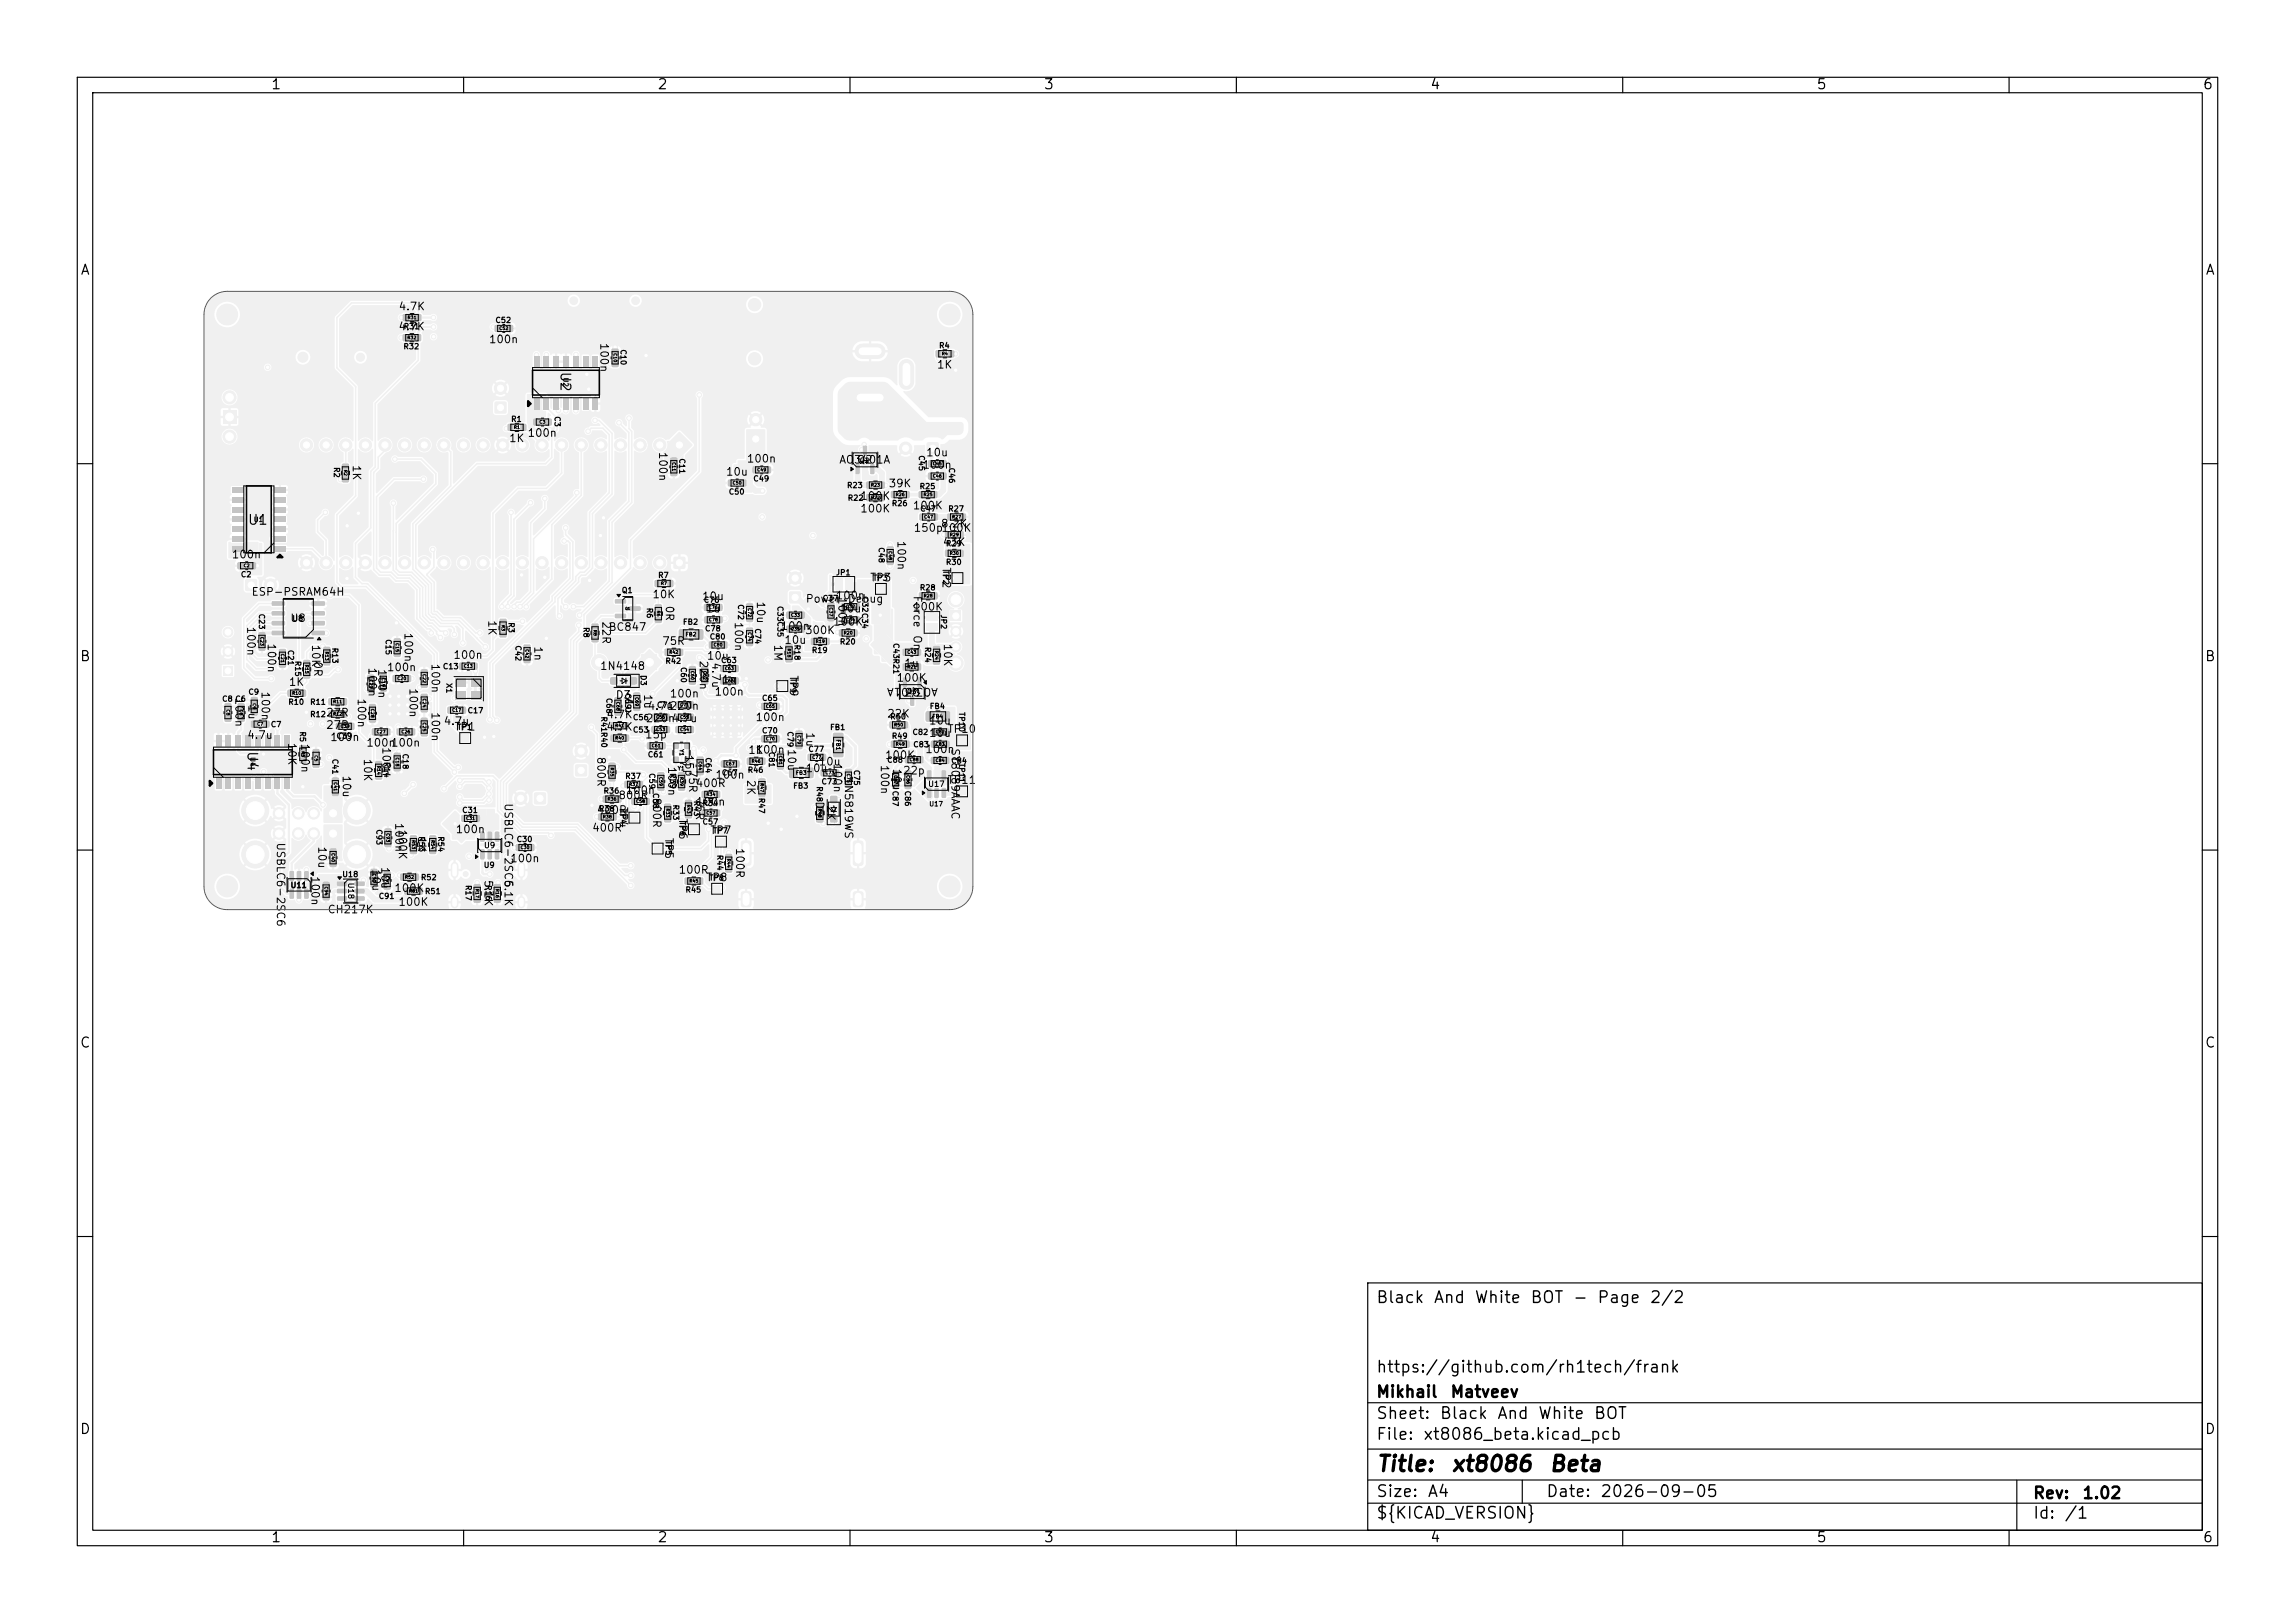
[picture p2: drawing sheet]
<svg xmlns="http://www.w3.org/2000/svg" width="297mm" height="210mm" viewBox="0 0 297 210" stroke-linecap="round" stroke-linejoin="round" font-family="sans-serif">
<defs><g id="words">
<g font-size="2">
<text x="178" y="190.9">Title:</text>
<text x="187.7" y="190.9">xt8086</text>
<text x="200.4" y="190.9">Beta</text>
</g>
<g font-size="1.5">
<text x="178" y="169">Black</text>
<text x="185.4" y="169">And</text>
<text x="190.7" y="169">White</text>
<text x="198" y="169">BOT</text>
<text x="203.5" y="169">-</text>
<text x="206.6" y="169">Page</text>
<text x="213.4" y="169">2/2</text>
<text x="178" y="178">https://github.com/rh1tech/frank</text>
<text x="178" y="184">Sheet:</text>
<text x="178" y="181.2">Mikhail</text>
<text x="186.2" y="184">Black</text>
<text x="187.6" y="181.2">Matveev</text>
<text x="193.7" y="184">And</text>
<text x="199" y="184">White</text>
<text x="206.2" y="184">BOT</text>
<text x="178" y="186.7">File:</text>
<text x="184.1" y="186.7">xt8086_beta.kicad_pcb</text>
<text x="178" y="196.9">${KICAD_VERSION}</text>
<text x="178" y="194.1">Size:</text>
<text x="184.7" y="194.1">A4</text>
<text x="200" y="194.1">Date:</text>
<text x="207" y="194.1">2026-09-05</text>
<text x="263" y="194.3">Rev:</text>
<text x="263" y="196.9">Id:</text>
<text x="267.1" y="196.9">/1</text>
<text x="269.4" y="194.3">1.02</text>
</g>
<g font-size="1.3">
<text x="35" y="11.9">1</text>
<text x="85" y="11.9">2</text>
<text x="135" y="11.9">3</text>
<text x="185" y="11.9">4</text>
<text x="235" y="11.9">5</text>
<text x="285" y="11.9">6</text>
<text x="10.3" y="35.9">A</text>
<text x="285.4" y="35.9">A</text>
<text x="72.2" y="48" transform="rotate(90 72.2 48)">U2</text>
<text x="32" y="68.2">U1</text>
<text x="10.3" y="85.9">B</text>
<text x="285.3" y="85.9">B</text>
<text x="31.7" y="97.1" transform="rotate(90 31.7 97.1)">U4</text>
<text x="10.3" y="135.9">C</text>
<text x="285.3" y="135.9">C</text>
<text x="10.3" y="185.9">D</text>
<text x="285.3" y="185.9">D</text>
<text x="35" y="199.9">1</text>
<text x="85" y="199.9">2</text>
<text x="135" y="199.9">3</text>
<text x="185" y="199.9">4</text>
<text x="235" y="199.9">5</text>
<text x="285" y="199.9">6</text>
</g>
<g font-size="1">
<text x="51.5" y="40.4">4.7K</text>
<text x="51.5" y="43">4.7K</text>
<text x="63.2" y="44.7">100n</text>
<text x="77.4" y="44.3" transform="rotate(90 77.4 44.3)">100n</text>
<text x="121.2" y="47.9">1K</text>
<text x="65.8" y="57.5">1K</text>
<text x="68.2" y="56.8">100n</text>
<text x="85" y="58.4" transform="rotate(90 85 58.4)">100n</text>
<text x="119.8" y="59.3">10u</text>
<text x="45.4" y="60.1" transform="rotate(90 45.4 60.1)">1K</text>
<text x="93.9" y="61.8">10u</text>
<text x="96.6" y="60.1">100n</text>
<text x="108.5" y="60.2">AO3401A</text>
<text x="110.8" y="60.2">Q2</text>
<text x="111.3" y="64.9">100K</text>
<text x="114.9" y="63.3">39K</text>
<text x="119.3" y="60.9">100n</text>
<text x="111.2" y="66.6">100K</text>
<text x="115.9" y="69.9" transform="rotate(90 115.9 69.9)">100n</text>
<text x="118" y="66.2">100K</text>
<text x="118.2" y="69.1">150p100K</text>
<text x="121.7" y="68.5">8.2K</text>
<text x="121.9" y="70.9">43K</text>
<text x="29.9" y="72.5">100n</text>
<text x="32.5" y="77.3">ESP-PSRAM64H</text>
<text x="84.3" y="77.7">10K</text>
<text x="90.8" y="77.9">10u</text>
<text x="97.7" y="77.7" transform="rotate(90 97.7 77.7)">10u</text>
<text x="108.1" y="77.8">100n</text>
<text x="108.2" y="77.2" transform="rotate(90 108.2 77.2)">100n</text>
<text x="112.5" y="75.5">TP3</text>
<text x="118" y="77" transform="rotate(90 118 77)">Force</text>
<text x="121.7" y="73.3" transform="rotate(90 121.7 73.3)">TP2</text>
<text x="31.7" y="81" transform="rotate(90 31.7 81)">100n</text>
<text x="34.4" y="83.2" transform="rotate(90 34.4 83.2)">100n</text>
<text x="37.5" y="80.7">U8</text>
<text x="40.1" y="83.3" transform="rotate(90 40.1 83.3)">10K</text>
<text x="52.1" y="81.8" transform="rotate(90 52.1 81.8)">100n</text>
<text x="62.9" y="80.2" transform="rotate(90 62.9 80.2)">1K</text>
<text x="68.9" y="83.5" transform="rotate(90 68.9 83.5)">1n</text>
<text x="77.7" y="80.3" transform="rotate(90 77.7 80.3)">22R</text>
<text x="78.7" y="81.9">BC847</text>
<text x="85.6" y="83.7">75R</text>
<text x="85.9" y="78.3" transform="rotate(90 85.9 78.3)">0R</text>
<text x="91.3" y="79.5">1u</text>
<text x="94.8" y="80.4" transform="rotate(90 94.8 80.4)">100n</text>
<text x="99.9" y="83.3" transform="rotate(90 99.9 83.3)">1M</text>
<text x="100.9" y="81.8">100n</text>
<text x="101.4" y="83.6">10u</text>
<text x="104.1" y="82.3">300K</text>
<text x="104.2" y="78.2">Power</text>
<text x="107.7" y="81.2">100K</text>
<text x="108.5" y="79.5">10u</text>
<text x="109.6" y="78.2">Debug</text>
<text x="118" y="82.1" transform="rotate(90 118 82.1)">On</text>
<text x="118.1" y="79.3">100K</text>
<text x="121.9" y="83.2" transform="rotate(90 121.9 83.2)">10K</text>
<text x="33.6" y="89.4" transform="rotate(90 33.6 89.4)">100n</text>
<text x="37.3" y="89">1K</text>
<text x="40.4" y="85.5" transform="rotate(90 40.4 85.5)">0R</text>
<text x="47.4" y="86.3" transform="rotate(90 47.4 86.3)">100n</text>
<text x="48.7" y="86.5" transform="rotate(90 48.7 86.5)">100n</text>
<text x="50" y="87.1">100n</text>
<text x="52.7" y="89" transform="rotate(90 52.7 89)">100n</text>
<text x="55.6" y="85.8" transform="rotate(90 55.6 85.8)">100n</text>
<text x="58.6" y="85.5">100n</text>
<text x="77.6" y="86.9">1N4148</text>
<text x="83.1" y="89.7" transform="rotate(90 83.1 89.7)">1u</text>
<text x="90.3" y="85.4" transform="rotate(90 90.3 85.4)">220n</text>
<text x="91.4" y="85.6">10u</text>
<text x="91.9" y="85.6" transform="rotate(90 91.9 85.6)">4.7u</text>
<text x="93.3" y="88.7">1n</text>
<text x="102" y="87.3" transform="rotate(90 102 87.3)">TP9</text>
<text x="115.9" y="88.5">100K</text>
<text x="116.9" y="86.6">1u</text>
<text x="119.2" y="88.8" transform="rotate(180 119.2 88.8)">Q3</text>
<text x="121.5" y="88.8" transform="rotate(180 121.5 88.8)">AO3401A</text>
<text x="30.2" y="90.2" transform="rotate(90 30.2 90.2)">100n</text>
<text x="31.9" y="91.1" transform="rotate(90 31.9 91.1)">1u</text>
<text x="31.9" y="95.9">4.7u</text>
<text x="42.1" y="93">27R</text>
<text x="42.1" y="94.6">27R</text>
<text x="46" y="90.3" transform="rotate(90 46 90.3)">100n</text>
<text x="55.6" y="92.1" transform="rotate(90 55.6 92.1)">100n</text>
<text x="57.3" y="94.1">4.7u</text>
<text x="58.7" y="94.8">TP1</text>
<text x="78.4" y="93.2">4.7K</text>
<text x="78.4" y="94.8">4.7K</text>
<text x="79.6" y="90.7">D3</text>
<text x="80.7" y="90.3" transform="rotate(90 80.7 90.3)">1u</text>
<text x="83.4" y="95.8">15p</text>
<text x="83.5" y="93.7">220n</text>
<text x="83.7" y="92.1">4.7u</text>
<text x="86.6" y="92.1">220n</text>
<text x="86.6" y="90.5">100n</text>
<text x="86.8" y="93.7">4.7u</text>
<text x="92.4" y="90.3">100n</text>
<text x="97.7" y="93.6">100n</text>
<text x="104.1" y="94.7" transform="rotate(90 104.1 94.7)">1u</text>
<text x="114.7" y="93.1">22K</text>
<text x="120.1" y="95.6">10u</text>
<text x="120.1" y="94">10u</text>
<text x="122.5" y="95.1">TP10</text>
<text x="37" y="96" transform="rotate(90 37 96)">10K</text>
<text x="38.7" y="96.1" transform="rotate(90 38.7 96.1)">100n</text>
<text x="42.7" y="96.1">100n</text>
<text x="44.1" y="100.3" transform="rotate(90 44.1 100.3)">10u</text>
<text x="46.8" y="98.1" transform="rotate(90 46.8 98.1)">10K</text>
<text x="47.3" y="96.9">100n</text>
<text x="49.2" y="96.6" transform="rotate(90 49.2 96.6)">100n</text>
<text x="50.5" y="96.9">100n</text>
<text x="77" y="97.8" transform="rotate(90 77 97.8)">800R</text>
<text x="86.2" y="99.1" transform="rotate(90 86.2 99.1)">100n</text>
<text x="88.4" y="97.6" transform="rotate(90 88.4 97.6)">15p</text>
<text x="88.9" y="99.5" transform="rotate(90 88.9 99.5)">75R</text>
<text x="92.5" y="101">100n</text>
<text x="96.4" y="100.8" transform="rotate(90 96.4 100.8)">2K</text>
<text x="96.8" y="97.8">1K</text>
<text x="97.7" y="97.8">100n</text>
<text x="101.7" y="96.8" transform="rotate(90 101.7 96.8)">10u</text>
<text x="104.2" y="100.2">10u</text>
<text x="105.9" y="99.3">10u</text>
<text x="107.6" y="98.7" transform="rotate(90 107.6 98.7)">100n</text>
<text x="109.1" y="100.5" transform="rotate(90 109.1 100.5)">1N5819WS</text>
<text x="113.7" y="98.9" transform="rotate(90 113.7 98.9)">100n</text>
<text x="114.4" y="98.5">100K</text>
<text x="115.3" y="99.4" transform="rotate(90 115.3 99.4)">10u</text>
<text x="116.8" y="100.5">22p</text>
<text x="119.7" y="97.7">100n</text>
<text x="122.5" y="101.7">TP11</text>
<text x="122.9" y="96.7" transform="rotate(90 122.9 96.7)">SY8089AAAC</text>
<text x="50.9" y="106.4" transform="rotate(90 50.9 106.4)">100n</text>
<text x="51.3" y="107.2" transform="rotate(90 51.3 107.2)">100K</text>
<text x="65.1" y="103.8" transform="rotate(90 65.1 103.8)">USBLC6-2SC6</text>
<text x="76.5" y="107.9">400R</text>
<text x="77.1" y="105.6">400R</text>
<text x="79.9" y="104.3" transform="rotate(90 79.9 104.3)">TP4</text>
<text x="79.9" y="103.7">800R</text>
<text x="80.9" y="103">100n</text>
<text x="84.2" y="103.1" transform="rotate(90 84.2 103.1)">800R</text>
<text x="87.6" y="105.8" transform="rotate(90 87.6 105.8)">TP6</text>
<text x="89.8" y="103.1" transform="rotate(90 89.8 103.1)">75R</text>
<text x="89.9" y="102.1">400R</text>
<text x="90" y="104.5">100n</text>
<text x="105.3" y="103.6" transform="rotate(90 105.3 103.6)">D5</text>
<text x="106.8" y="104.1" transform="rotate(90 106.8 104.1)">2K</text>
<text x="35.6" y="108.9" transform="rotate(90 35.6 108.9)">USBLC6-2SC6</text>
<text x="40" y="113.3" transform="rotate(90 40 113.3)">100n</text>
<text x="40.9" y="109.4" transform="rotate(90 40.9 109.4)">10u</text>
<text x="47.9" y="112.4" transform="rotate(90 47.9 112.4)">10u</text>
<text x="49.1" y="112.1" transform="rotate(90 49.1 112.1)">10u</text>
<text x="53.8" y="108.2" transform="rotate(90 53.8 108.2)">1K</text>
<text x="58.9" y="108.1">100n</text>
<text x="62.5" y="113.8" transform="rotate(90 62.5 113.8)">5.1K</text>
<text x="65.1" y="113.8" transform="rotate(90 65.1 113.8)">5.1K</text>
<text x="65.9" y="111.8">100n</text>
<text x="85.8" y="108.3" transform="rotate(90 85.8 108.3)">TP5</text>
<text x="87.7" y="113.3">100R</text>
<text x="91.8" y="108.2">TP7</text>
<text x="95" y="109.6" transform="rotate(90 95 109.6)">100R</text>
<text x="42.3" y="118.4">CH217K</text>
<text x="50.9" y="115.7">100K</text>
<text x="51.5" y="117.5">100K</text>
<text x="91.3" y="114.3">TP8</text>
</g>
<g font-size=".7">
<text x="64" y="42">C52</text>
<text x="52.1" y="45.4">R32</text>
<text x="52.2" y="42.8">R31</text>
<text x="80.1" y="45.1" transform="rotate(90 80.1 45.1)">C10</text>
<text x="121.5" y="45.2">R4</text>
<text x="71.6" y="53.8" transform="rotate(90 71.6 53.8)">C3</text>
<text x="66.1" y="54.8">R1</text>
<text x="87.7" y="59.2" transform="rotate(90 87.7 59.2)">C11</text>
<text x="118.7" y="58.8" transform="rotate(90 118.7 58.8)">C45</text>
<text x="43" y="60.4" transform="rotate(90 43 60.4)">R2</text>
<text x="94.2" y="64.2">C50</text>
<text x="97.4" y="62.5">C49</text>
<text x="109.5" y="63.3">R23</text>
<text x="109.6" y="65">R22</text>
<text x="115.3" y="65.7">R26</text>
<text x="118.9" y="63.5">R25</text>
<text x="122.6" y="60.4" transform="rotate(90 122.6 60.4)">C46</text>
<text x="113.5" y="70.7" transform="rotate(90 113.5 70.7)">C48</text>
<text x="119" y="66.4">C47</text>
<text x="122.3" y="70.9">R29</text>
<text x="122.6" y="66.4">R27</text>
<text x="31.1" y="74.9">C2</text>
<text x="80.4" y="76.9">Q1</text>
<text x="85.1" y="75">R7</text>
<text x="106.4" y="77.9">C37</text>
<text x="108.1" y="74.6">JP1</text>
<text x="111.4" y="77.1" transform="rotate(90 111.4 77.1)">C32C34</text>
<text x="112.9" y="75.3">TP3</text>
<text x="119" y="76.6">R28</text>
<text x="121.9" y="73.7" transform="rotate(90 121.9 73.7)">TP2</text>
<text x="122.3" y="73.3">R30</text>
<text x="33.3" y="79.3" transform="rotate(90 33.3 79.3)">C23</text>
<text x="42.8" y="83.7" transform="rotate(90 42.8 83.7)">R13</text>
<text x="49.7" y="82.6" transform="rotate(90 49.7 82.6)">C15</text>
<text x="65.6" y="80.5" transform="rotate(90 65.6 80.5)">R3</text>
<text x="66.5" y="83.4" transform="rotate(90 66.5 83.4)">C42</text>
<text x="75.3" y="81.1" transform="rotate(90 75.3 81.1)">R8</text>
<text x="83.5" y="78.6" transform="rotate(90 83.5 78.6)">R6</text>
<text x="88.3" y="81">FB2</text>
<text x="91" y="78.2">C76</text>
<text x="91.2" y="81.9">C78</text>
<text x="91.8" y="82.9">C80</text>
<text x="95.3" y="78.1" transform="rotate(90 95.3 78.1)">C72</text>
<text x="97.5" y="81.2" transform="rotate(90 97.5 81.2)">C74</text>
<text x="100.4" y="78.3" transform="rotate(90 100.4 78.3)">C33C35</text>
<text x="102.6" y="83.3" transform="rotate(90 102.6 83.3)">R18</text>
<text x="108.6" y="83.6">R20</text>
<text x="115.4" y="83.1" transform="rotate(90 115.4 83.1)">C43R21</text>
<text x="119.5" y="83.6" transform="rotate(90 119.5 83.6)">R24</text>
<text x="121.6" y="79.4" transform="rotate(90 121.6 79.4)">JP2</text>
<text x="37.1" y="84" transform="rotate(90 37.1 84)">C21</text>
<text x="38" y="85.4" transform="rotate(90 38 85.4)">R15</text>
<text x="57.2" y="86.8">C13</text>
<text x="57.6" y="88.3" transform="rotate(90 57.6 88.3)">X1</text>
<text x="80.7" y="89.6" transform="rotate(90 80.7 89.6)">C69</text>
<text x="82.7" y="87.3" transform="rotate(90 82.7 87.3)">D3</text>
<text x="86" y="86.1">R42</text>
<text x="87.9" y="86.2" transform="rotate(90 87.9 86.2)">C60</text>
<text x="93.2" y="86">C63</text>
<text x="102.1" y="87.7" transform="rotate(90 102.1 87.7)">TP9</text>
<text x="105" y="84.7">R19</text>
<text x="28.7" y="91">C8 C6</text>
<text x="32.1" y="90.1">C9</text>
<text x="35" y="94.3">C7</text>
<text x="37.2" y="91.4">R10</text>
<text x="38.6" y="94.6" transform="rotate(90 38.6 94.6)">R5</text>
<text x="40.1" y="91.4">R11</text>
<text x="40.1" y="93">R12</text>
<text x="43.5" y="95.8">C39</text>
<text x="59.1" y="94.6">TP1</text>
<text x="60.4" y="92.5">C17</text>
<text x="77.6" y="92.6" transform="rotate(90 77.6 92.6)">R41R40</text>
<text x="78.3" y="90.2" transform="rotate(90 78.3 90.2)">C68</text>
<text x="81.8" y="95">C53</text>
<text x="81.8" y="93.4">C56</text>
<text x="84.9" y="91.8">C71</text>
<text x="98.5" y="90.9">C65</text>
<text x="98.5" y="95.1">C70</text>
<text x="101.7" y="94.6" transform="rotate(90 101.7 94.6)">C79</text>
<text x="107.4" y="94.6">FB1</text>
<text x="115.1" y="93.3">R50</text>
<text x="115.3" y="95.8">R49</text>
<text x="118" y="95.3">C82</text>
<text x="120.3" y="91.9">FB4</text>
<text x="123.9" y="92.1" transform="rotate(90 123.9 92.1)">TP10</text>
<text x="42.8" y="98.1" transform="rotate(90 42.8 98.1)">C41</text>
<text x="49.5" y="98.5" transform="rotate(90 49.5 98.5)">R14</text>
<text x="51.9" y="97.4" transform="rotate(90 51.9 97.4)">C18</text>
<text x="80.8" y="101">R37</text>
<text x="83.8" y="98.2">C61</text>
<text x="83.9" y="100" transform="rotate(90 83.9 100)">C59</text>
<text x="86.5" y="100" transform="rotate(90 86.5 100)">R39</text>
<text x="91.1" y="97.9" transform="rotate(90 91.1 97.9)">C64</text>
<text x="93.3" y="100.5">C67</text>
<text x="96.7" y="100.2">R46</text>
<text x="99.3" y="97.2" transform="rotate(90 99.3 97.2)">C81</text>
<text x="104.5" y="97.5">C77</text>
<text x="105.5" y="101.7" transform="rotate(90 105.5 101.7)">R48</text>
<text x="106.2" y="101.7">C73</text>
<text x="110.3" y="99.5" transform="rotate(90 110.3 99.5)">C75</text>
<text x="114.7" y="98.9">C88</text>
<text x="118.1" y="96.9">C83</text>
<text x="120" y="102">U17</text>
<text x="123" y="99">C84</text>
<text x="123.9" y="98.7" transform="rotate(90 123.9 98.7)">TP11</text>
<text x="48.5" y="107.2" transform="rotate(90 48.5 107.2)">C93</text>
<text x="59.7" y="105.4">C31</text>
<text x="77.4" y="105.2">R38</text>
<text x="78" y="102.9">R36</text>
<text x="80.1" y="104.7" transform="rotate(90 80.1 104.7)">TP4</text>
<text x="84.3" y="102.5" transform="rotate(90 84.3 102.5)">C58</text>
<text x="86.9" y="104" transform="rotate(90 86.9 104)">R33</text>
<text x="87.8" y="106.2" transform="rotate(90 87.8 106.2)">TP6</text>
<text x="89.6" y="103.5" transform="rotate(90 89.6 103.5)">R43</text>
<text x="90.8" y="106.9">C57</text>
<text x="90.8" y="104.5">R34</text>
<text x="98" y="103.2" transform="rotate(90 98 103.2)">R47</text>
<text x="102.6" y="102.2">FB3</text>
<text x="115.3" y="102.2" transform="rotate(90 115.3 102.2)">C87</text>
<text x="116.9" y="102.2" transform="rotate(90 116.9 102.2)">C86</text>
<text x="44.2" y="113.7">U18</text>
<text x="54" y="108.1" transform="rotate(90 54 108.1)">R53</text>
<text x="56.5" y="108.1" transform="rotate(90 56.5 108.1)">R54</text>
<text x="62.5" y="112.5">U9</text>
<text x="62.6" y="109.9">U9</text>
<text x="66.8" y="109.1">C30</text>
<text x="86" y="108.7" transform="rotate(90 86 108.7)">TP5</text>
<text x="92.2" y="108">TP7</text>
<text x="92.6" y="110.5" transform="rotate(90 92.6 110.5)">R44</text>
<text x="37.5" y="115.1">U11</text>
<text x="44.9" y="114.1" transform="rotate(90 44.9 114.1)">U18</text>
<text x="48.9" y="116.5">C91</text>
<text x="54.4" y="114.1">R52</text>
<text x="54.9" y="115.9">R51</text>
<text x="60.1" y="114.4" transform="rotate(90 60.1 114.4)">R17</text>
<text x="62.7" y="114.4" transform="rotate(90 62.7 114.4)">R16</text>
<text x="88.6" y="115.7">R45</text>
<text x="91.7" y="114.1">TP8</text>
</g>
<g font-size=".6">
<text x="72.8" y="48.8" transform="rotate(90 72.8 48.8)">U2</text>
<text x="111.2" y="60">Q2</text>
<text x="32.8" y="67.7">U1</text>
<text x="117.3" y="89.9">Q3</text>
<text x="32.2" y="97.9" transform="rotate(90 32.2 97.9)">U4</text>
<text x="120.2" y="104.5">U17</text>
</g>
<g font-size=".5">
<text x="88.7" y="82.5">FB2</text>
<text x="108.1" y="95.6" transform="rotate(90 108.1 95.6)">FB1</text>
<text x="120.6" y="93.1">FB4</text>
<text x="87.6" y="99.8">Y1</text>
<text x="87.8" y="96.9" transform="rotate(90 87.8 96.9)">Y1</text>
<text x="102.9" y="100.4">FB3</text>
</g>
<g font-size=".4">
<text x="52.7" y="41.4">R31</text>
<text x="52.7" y="44">R32</text>
<text x="64.6" y="42.8">C52</text>
<text x="79.3" y="45.7" transform="rotate(90 79.3 45.7)">C10</text>
<text x="121.8" y="46.1">R4</text>
<text x="66.5" y="55.6">R1</text>
<text x="69.8" y="54.9">C3</text>
<text x="86.9" y="59.8" transform="rotate(90 86.9 59.8)">C11</text>
<text x="44.4" y="60.8" transform="rotate(90 44.4 60.8)">R2</text>
<text x="94.8" y="62.8">C50</text>
<text x="97.9" y="61.1">C49</text>
<text x="112.7" y="64.7">R22</text>
<text x="112.7" y="63.1">R23</text>
<text x="115.9" y="64.3">R26</text>
<text x="119.5" y="64.3">R25</text>
<text x="120.7" y="61.9">C46</text>
<text x="120.7" y="60.3">C45</text>
<text x="114.9" y="71.3" transform="rotate(90 114.9 71.3)">C48</text>
<text x="119.5" y="67.2">C47</text>
<text x="122.9" y="69.5">R29</text>
<text x="122.9" y="71.9">R30</text>
<text x="123.2" y="67.2">R27</text>
<text x="31.5" y="73.5">C2</text>
<text x="85.5" y="75.8">R7</text>
<text x="119.5" y="77.4">R28</text>
<text x="33.6" y="82.4" transform="rotate(90 33.6 82.4)">C23</text>
<text x="51.1" y="83.2" transform="rotate(90 51.1 83.2)">C15</text>
<text x="64.8" y="80.8" transform="rotate(90 64.8 80.8)">R3</text>
<text x="67.9" y="84" transform="rotate(90 67.9 84)">C42</text>
<text x="76.7" y="81.5" transform="rotate(90 76.7 81.5)">R8</text>
<text x="84.9" y="79" transform="rotate(90 84.9 79)">R6</text>
<text x="91.7" y="78.9">C76</text>
<text x="91.7" y="80.5">C78</text>
<text x="92.3" y="83.7">C80</text>
<text x="96.7" y="78.6" transform="rotate(90 96.7 78.6)">C72</text>
<text x="96.7" y="81.8" transform="rotate(90 96.7 81.8)">C74</text>
<text x="101.8" y="83.9" transform="rotate(90 101.8 83.9)">R18</text>
<text x="102.3" y="79.9">C33</text>
<text x="102.3" y="81.7">C35</text>
<text x="105.5" y="83.3">R19</text>
<text x="107.3" y="78.6" transform="rotate(90 107.3 78.6)">C37</text>
<text x="109.1" y="82.2">R20</text>
<text x="109.4" y="78.8">C32</text>
<text x="109.4" y="80.5">C34</text>
<text x="36.3" y="84.5" transform="rotate(90 36.3 84.5)">C21</text>
<text x="37.8" y="90">R10</text>
<text x="39.4" y="86" transform="rotate(90 39.4 86)">R15</text>
<text x="42" y="84.3" transform="rotate(90 42 84.3)">R13</text>
<text x="47.7" y="87.9" transform="rotate(90 47.7 87.9)">C29</text>
<text x="49.3" y="87.7" transform="rotate(90 49.3 87.7)">C19</text>
<text x="51.4" y="88.1">C20</text>
<text x="54.6" y="87.2" transform="rotate(90 54.6 87.2)">C22</text>
<text x="60" y="86.5">C13</text>
<text x="86.6" y="84.7">R42</text>
<text x="89.3" y="86.8" transform="rotate(90 89.3 86.8)">C60</text>
<text x="90.9" y="86.8" transform="rotate(90 90.9 86.8)">C62</text>
<text x="93.8" y="86.8">C63</text>
<text x="93.8" y="88.4">C66</text>
<text x="117.4" y="86.6">R21</text>
<text x="117.4" y="84.7">C43</text>
<text x="120.9" y="84.2" transform="rotate(90 120.9 84.2)">R24</text>
<text x="29.2" y="91.8" transform="rotate(90 29.2 91.8)">C8</text>
<text x="30.9" y="91.8" transform="rotate(90 30.9 91.8)">C6</text>
<text x="32.6" y="91" transform="rotate(90 32.6 91)">C9</text>
<text x="33.2" y="94">C7</text>
<text x="43.1" y="91.1">R11</text>
<text x="43.1" y="92.7">R12</text>
<text x="44" y="94.3">C39</text>
<text x="47.9" y="91.7" transform="rotate(90 47.9 91.7)">C28</text>
<text x="48.7" y="95">C27</text>
<text x="51.9" y="95">C26</text>
<text x="54.6" y="90.3" transform="rotate(90 54.6 90.3)">C24</text>
<text x="54.6" y="93.4" transform="rotate(90 54.6 93.4)">C25</text>
<text x="58.5" y="92.2">C17</text>
<text x="79.6" y="94.2">R41</text>
<text x="79.6" y="95.8">R40</text>
<text x="79.7" y="90.8" transform="rotate(90 79.7 90.8)">C68</text>
<text x="82.1" y="90.2" transform="rotate(90 82.1 90.2)">C69</text>
<text x="84.9" y="94.7">C53</text>
<text x="84.9" y="93.1">C56</text>
<text x="88" y="94.7">C54</text>
<text x="88" y="93.1">C55</text>
<text x="88" y="91.5">C71</text>
<text x="99.1" y="91.7">C65</text>
<text x="99.1" y="95.9">C70</text>
<text x="103.1" y="95.1" transform="rotate(90 103.1 95.1)">C79</text>
<text x="115.7" y="94.1">R50</text>
<text x="121" y="95">C82</text>
<text x="38.9" y="97.2" transform="rotate(90 38.9 97.2)">R5</text>
<text x="40.6" y="97.7" transform="rotate(90 40.6 97.7)">C5</text>
<text x="43.1" y="101.2" transform="rotate(90 43.1 101.2)">C41</text>
<text x="48.7" y="99" transform="rotate(90 48.7 99)">R14</text>
<text x="51.1" y="98" transform="rotate(90 51.1 98)">C18</text>
<text x="78.9" y="99.3" transform="rotate(90 78.9 99.3)">R35</text>
<text x="81.4" y="101.8">R37</text>
<text x="84.3" y="96.8">C61</text>
<text x="85.2" y="100.5" transform="rotate(90 85.2 100.5)">C59</text>
<text x="87.9" y="100.5" transform="rotate(90 87.9 100.5)">R39</text>
<text x="90.3" y="98.5" transform="rotate(90 90.3 98.5)">C64</text>
<text x="93.9" y="99.1">C67</text>
<text x="97.2" y="98.8">R46</text>
<text x="98.3" y="101.3" transform="rotate(90 98.3 101.3)">R47</text>
<text x="100.7" y="97.7" transform="rotate(90 100.7 97.7)">C81</text>
<text x="105.1" y="98.3">C77</text>
<text x="106.8" y="100.3">C73</text>
<text x="109.5" y="100.1" transform="rotate(90 109.5 100.1)">C75</text>
<text x="115.6" y="100.3" transform="rotate(90 115.6 100.3)">C87</text>
<text x="115.9" y="96.6">R49</text>
<text x="117.2" y="100.3" transform="rotate(90 117.2 100.3)">C86</text>
<text x="117.7" y="98.6">C88</text>
<text x="121" y="98.7">C84</text>
<text x="121" y="96.6">C83</text>
<text x="49.9" y="107.8" transform="rotate(90 49.9 107.8)">C93</text>
<text x="60.3" y="106.2">C31</text>
<text x="78" y="106">R38</text>
<text x="78.6" y="103.7">R36</text>
<text x="82.3" y="104">C58</text>
<text x="86.1" y="104.6" transform="rotate(90 86.1 104.6)">R33</text>
<text x="88.8" y="104.1" transform="rotate(90 88.8 104.1)">R43</text>
<text x="91.4" y="105.5">C57</text>
<text x="91.4" y="103.1">R34</text>
<text x="105.8" y="104.6" transform="rotate(90 105.8 104.6)">R48</text>
<text x="42.8" y="110.3" transform="rotate(90 42.8 110.3)">C40</text>
<text x="48.1" y="113" transform="rotate(90 48.1 113)">C90</text>
<text x="49.8" y="113.3" transform="rotate(90 49.8 113.3)">C91</text>
<text x="52.4" y="113.8">R52</text>
<text x="53.2" y="108.7" transform="rotate(90 53.2 108.7)">R53</text>
<text x="55.7" y="108.7" transform="rotate(90 55.7 108.7)">R54</text>
<text x="67.3" y="110">C30</text>
<text x="94" y="111.1" transform="rotate(90 94 111.1)">R44</text>
<text x="41.9" y="114.7" transform="rotate(90 41.9 114.7)">C94</text>
<text x="52.9" y="115.6">R51</text>
<text x="61.5" y="115" transform="rotate(90 61.5 115)">R17</text>
<text x="64.1" y="115" transform="rotate(90 64.1 115)">R16</text>
<text x="89.2" y="114.3">R45</text>
</g>
<text font-size=".3" x="80.9" y="79">Q1</text>
</g></defs>
<g fill="#f0f0f0">
<path d="M110.4 108.9l.2-.1h.8h.2l.1 .2 .1 2.7-.1 .2-.2 .1h-.9l-.2-.2z"/>
<path d="M110.4 115.5l.3-.2h.8l.2 .2 .1 1.6-.2 .2-.9 .1-.3-.1z"/>
<path d="M96 115.4l.9-.1 .3 .2 .1 1.6-.2 .2-.9 .1-.3-.1v-1.6z"/>
<path d="M96 108.8h1l.2 .2 .1 2.7-.1 .2-.2 .1h-.9l-.2-.2v-2.7z"/>
<path d="M31.8 75l.2-.1 1.2 .1 .1 .2-.1 1.2-.1 .1-1.3-.1-.1-.1z"/>
</g>
<circle cx="35" cy="75.7" r=".8" fill="#f0f0f0" stroke="#f0f0f0" stroke-width=".13"/>
<path d="M111.5 51.5h2.2" fill="none" stroke="#f0f0f0" stroke-width="2.2"/>
<path d="M111.6 45.5h2M117.3 47.5v2" fill="none" stroke="#f0f0f0" stroke-width="2"/>
<path d="M83.1 84.7h2v2h-2z" fill="#f0f0f0"/>
<circle cx="77.6" cy="85.7" r="1" fill="#f0f0f0" stroke="#f0f0f0" stroke-width=".13"/>
<path d="M69.2 102.6l.1-.1 1.3 .1 .1 .2-.1 1.2-.2 .1-1.2-.1-.1-.1z" fill="#f0f0f0"/>
<g fill="#f0f0f0" stroke="#f0f0f0" stroke-width=".13">
<circle cx="67.4" cy="103.3" r=".8"/>
<circle cx="50.5" cy="90.1" r=".3"/>
<circle cx="51.6" cy="90.1" r=".3"/>
<circle cx="52.7" cy="90.1" r=".3"/>
<circle cx="50.5" cy="91.2" r=".3"/>
<circle cx="51.6" cy="91.2" r=".3"/>
<circle cx="52.7" cy="91.2" r=".3"/>
<circle cx="50.5" cy="92.4" r=".3"/>
<circle cx="51.6" cy="92.4" r=".3"/>
<circle cx="52.7" cy="92.4" r=".3"/>
</g>
<path d="M102.2 76.6l.2-.1 1.2 .1 .1 .2-.1 1.2-.1 .1-1.3-.1-.1-.1z" fill="#f0f0f0"/>
<circle cx="102.9" cy="74.8" r=".8" fill="#f0f0f0" stroke="#f0f0f0" stroke-width=".13"/>
<path d="M123.1 79.1h1.3v1.3h-1.3z" fill="#f0f0f0"/>
<g fill="#f0f0f0" stroke="#f0f0f0" stroke-width=".13">
<circle cx="123.7" cy="81.7" r=".65"/>
<circle cx="123.7" cy="83.7" r=".65"/>
<circle cx="123.7" cy="77.6" r=".94"/>
<circle cx="123.7" cy="85.8" r=".94"/>
</g>
<path d="M74.5 99l.2-.1 1.2 .1 .1 .1-.1 1.3-.1 .1-1.3-.1-.1-.2z" fill="#f0f0f0"/>
<g fill="#f0f0f0" stroke="#f0f0f0" stroke-width=".13">
<circle cx="75.2" cy="97.2" r=".8"/>
<circle cx="95.6" cy="91.8" r=".25"/>
<circle cx="95.6" cy="92.8" r=".25"/>
<circle cx="95.6" cy="93.9" r=".25"/>
<circle cx="95.6" cy="94.9" r=".25"/>
<circle cx="94.6" cy="91.8" r=".25"/>
<circle cx="94.6" cy="92.8" r=".25"/>
<circle cx="94.6" cy="93.9" r=".25"/>
<circle cx="94.6" cy="94.9" r=".25"/>
</g>
<path d="M92.2 91.5h3.7v3.7h-3.7z" fill="#f0f0f0"/>
<g fill="#f0f0f0" stroke="#f0f0f0" stroke-width=".13">
<circle cx="93.5" cy="91.8" r=".25"/>
<circle cx="93.5" cy="92.8" r=".25"/>
<circle cx="93.5" cy="93.9" r=".25"/>
<circle cx="93.5" cy="94.9" r=".25"/>
<circle cx="92.5" cy="91.8" r=".25"/>
<circle cx="92.5" cy="92.8" r=".25"/>
<circle cx="92.5" cy="93.9" r=".25"/>
<circle cx="92.5" cy="94.9" r=".25"/>
<circle cx="29.7" cy="56.5" r=".85"/>
</g>
<path d="M28.9 53.1h1.7v1.7h-1.7z" fill="#f0f0f0"/>
<circle cx="29.7" cy="51.4" r=".85" fill="#f0f0f0" stroke="#f0f0f0" stroke-width=".13"/>
<path d="M97.1 56.1l.2-.1 1.2 .1 .1 .2-.1 1.2-.1 .1-1.3-.1-.1-.1z" fill="#f0f0f0"/>
<circle cx="97.8" cy="54.3" r=".8" fill="#f0f0f0" stroke="#f0f0f0" stroke-width=".13"/>
<path d="M58.8 112v1.1M58.8 116.5v.6M67.5 112v1.1M67.5 116.5v.6" fill="none" stroke="#f0f0f0" stroke-width="1"/>
<path d="M87.2 72.1l.2-.1 1.2 .1 .1 .2-.1 1.2-.1 .1-1.3-.1-.1-.1z" fill="#f0f0f0"/>
<g fill="#f0f0f0" stroke="#f0f0f0" stroke-width=".13">
<circle cx="85.4" cy="72.8" r=".8"/>
<circle cx="82.8" cy="72.8" r=".8"/>
<circle cx="80.3" cy="72.8" r=".8"/>
<circle cx="77.8" cy="72.8" r=".8"/>
<circle cx="75.2" cy="72.8" r=".8"/>
<circle cx="72.7" cy="72.8" r=".8"/>
<circle cx="70.1" cy="72.8" r=".8"/>
<circle cx="67.6" cy="72.8" r=".8"/>
<circle cx="65.1" cy="72.8" r=".8"/>
<circle cx="62.5" cy="72.8" r=".8"/>
<circle cx="60" cy="72.8" r=".8"/>
<circle cx="57.4" cy="72.8" r=".8"/>
<circle cx="54.9" cy="72.8" r=".8"/>
<circle cx="52.4" cy="72.8" r=".8"/>
<circle cx="49.8" cy="72.8" r=".8"/>
<circle cx="47.3" cy="72.8" r=".8"/>
<circle cx="44.7" cy="72.8" r=".8"/>
<circle cx="42.2" cy="72.8" r=".8"/>
<circle cx="39.7" cy="72.8" r=".8"/>
<circle cx="39.7" cy="57.6" r=".8"/>
<circle cx="42.2" cy="57.6" r=".8"/>
<circle cx="44.7" cy="57.6" r=".8"/>
<circle cx="47.3" cy="57.6" r=".8"/>
<circle cx="49.8" cy="57.6" r=".8"/>
<circle cx="52.4" cy="57.6" r=".8"/>
<circle cx="54.9" cy="57.6" r=".8"/>
<circle cx="57.4" cy="57.6" r=".8"/>
<circle cx="60" cy="57.6" r=".8"/>
<circle cx="62.5" cy="57.6" r=".8"/>
<circle cx="65.1" cy="57.6" r=".8"/>
<circle cx="67.6" cy="57.6" r=".8"/>
<circle cx="70.1" cy="57.6" r=".8"/>
<circle cx="72.7" cy="57.6" r=".8"/>
<circle cx="75.2" cy="57.6" r=".8"/>
<circle cx="77.8" cy="57.6" r=".8"/>
<circle cx="80.3" cy="57.6" r=".8"/>
<circle cx="82.8" cy="57.6" r=".8"/>
<circle cx="85.4" cy="57.6" r=".8"/>
<circle cx="87.9" cy="57.6" r=".8"/>
</g>
<path d="M28.9 86.2h1.2v1.2h-1.2z" fill="#f0f0f0"/>
<g fill="#f0f0f0" stroke="#f0f0f0" stroke-width=".13">
<circle cx="29.5" cy="84.3" r=".63"/>
<circle cx="29.5" cy="81.8" r=".63"/>
</g>
<path d="M64 52l.2-.1 1.3 .1 .1 .2-.1 1.3h-.2h-1.3v-.2z" fill="#f0f0f0"/>
<circle cx="64.8" cy="50.2" r=".8" fill="#f0f0f0" stroke="#f0f0f0" stroke-width=".13"/>
<path d="M42.4 107.1h1.5v1.5h-1.5z" fill="#f0f0f0"/>
<g fill="#f0f0f0" stroke="#f0f0f0" stroke-width=".13">
<circle cx="40.6" cy="107.9" r=".75"/>
<circle cx="38.6" cy="107.9" r=".75"/>
<circle cx="36.1" cy="107.9" r=".75"/>
<circle cx="43.1" cy="105.2" r=".75"/>
<circle cx="40.6" cy="105.2" r=".75"/>
<circle cx="38.6" cy="105.2" r=".75"/>
<circle cx="36.1" cy="105.2" r=".75"/>
<circle cx="46.2" cy="110.6" r="1.75"/>
<circle cx="33" cy="110.6" r="1.75"/>
<circle cx="46.2" cy="104.9" r="1.75"/>
<circle cx="33" cy="104.9" r="1.75"/>
</g>
<path d="M120 57.3l.2-.1 1.2 .1 .1 .2-.1 1.2-.1 .1-1.3-.1-.1-.1z" fill="#f0f0f0"/>
<circle cx="117.2" cy="58" r=".8" fill="#f0f0f0" stroke="#f0f0f0" stroke-width=".13"/>
<g fill="#f0f0f0">
<path d="M105.7 105.7h.8v.7h-.8z"/>
<path d="M105.7 104.1h.8v.6h-.8z"/>
<path d="M32.5 93.3l.2-.1 .6 .1 .1 .2-.1 .6-.2 .1-.6-.1v-.1z"/>
<path d="M34.1 93.3l.1-.1 .6 .1 .1 .2-.1 .6-.1 .1-.6-.1-.1-.1z"/>
<path d="M103 96.1h.2h.6l.1 .2-.1 .6-.1 .1-.7-.1-.1-.2z"/>
<path d="M103 94.6l.2-.1 .6 .1 .1 .1-.1 .6-.1 .1-.7-.1-.1-.1z"/>
<path d="M107.8 99.6l.2-.1 .6 .1v.2v.6l-.2 .1-.6-.1-.1-.1z"/>
<path d="M106.2 99.6l.2-.1 .6 .1 .1 .2-.1 .6-.1 .1-.7-.1v-.1z"/>
<path d="M108.1 74.9h1v1.5h-1z"/>
<path d="M109.4 74.9h1v1.5h-1z"/>
<path d="M39.4 112.7h.4l.1 .1 .1 1.1-.1 .1h-.4l-.1-.1z"/>
<path d="M38.4 112.7h.5l.1 .1v1.1l-.1 .1h-.3l-.2-.1z"/>
<path d="M37.5 112.7h.4l.1 .1 .1 1.1-.1 .1h-.4l-.1-.1z"/>
<path d="M37.5 115h.4l.1 .1 .1 1.1-.1 .1h-.4l-.1-.1z"/>
<path d="M38.4 115h.5l.1 .1v1.1l-.1 .1h-.3l-.2-.1z"/>
<path d="M39.4 115h.4l.1 .1 .1 1.1-.1 .1h-.4l-.1-.1z"/>
<path d="M110.3 81.5h.6v.8h-.6z"/>
<path d="M108.6 81.5h.7v.8h-.7z"/>
<path d="M89 94l.2-.1 .6 .1v.2v.6l-.2 .1-.6-.1-.1-.1z"/>
<path d="M87.4 94l.2-.1 .6 .1 .1 .2-.1 .6-.1 .1-.7-.1v-.1z"/>
<path d="M116.8 85.9h.7v.8h-.7z"/>
<path d="M118.5 85.9h.7v.8h-.7z"/>
<path d="M98.5 91l.2-.1 .6 .1 .1 .2-.1 .6-.1 .1-.7-.1v-.1z"/>
<path d="M100.1 91l.2-.1 .6 .1v.2v.6l-.2 .1-.6-.1-.1-.1z"/>
<path d="M86.8 59.2h.2h.6l.1 .2-.1 .6-.1 .1-.7-.1-.1-.1z"/>
<path d="M86.8 60.8l.2-.1 .6 .1 .1 .2-.1 .6h-.1h-.7l-.1-.2z"/>
<path d="M85.9 94l.2-.1 .6 .1v.2v.6l-.2 .1-.6-.1-.1-.1z"/>
<path d="M84.3 94l.2-.1 .6 .1 .1 .2-.1 .6-.1 .1-.7-.1v-.1z"/>
<path d="M43.6 114.1h1.2l.1 .1v.4l-.1 .1-1.1-.1-.1-.1z"/>
<path d="M43.6 115h1.2l.1 .2v.3l-.1 .1h-1.1l-.1-.1z"/>
<path d="M43.6 116h1.2l.1 .1v.4l-.1 .1-1.1-.1-.1-.1z"/>
<path d="M45.9 116h1.2l.1 .1v.4l-.1 .1-1.1-.1-.1-.1z"/>
<path d="M45.9 115h1.2l.1 .2v.3l-.1 .1h-1.1l-.1-.1z"/>
<path d="M45.9 114.1h1.2l.1 .1v.4l-.1 .1-1.1-.1-.1-.1z"/>
<path d="M53.8 40.7h.7v.8h-.7z"/>
<path d="M52.2 40.7h.6v.8h-.6z"/>
<path d="M109.4 99.5h.2h.6l.1 .2-.1 .6-.1 .1-.7-.1-.1-.1z"/>
<path d="M109.4 101.1l.2-.1 .6 .1 .1 .2-.1 .6h-.1h-.7l-.1-.2z"/>
<path d="M51 84.2l.2-.1 .6 .1 .1 .2-.1 .6h-.1h-.7l-.1-.2z"/>
<path d="M51 82.6h.2h.6l.1 .2-.1 .6-.1 .1-.7-.1-.1-.1z"/>
<path d="M33.5 81.8h.2h.6l.1 .2-.1 .6-.1 .1-.7-.1-.1-.1z"/>
<path d="M33.5 83.4l.2-.1 .6 .1 .1 .2-.1 .6h-.1h-.7l-.1-.2z"/>
<path d="M124 101.9h1v1h-1z"/>
<path d="M87.7 84h.7v.8h-.7z"/>
<path d="M86 84h.7v.8h-.7z"/>
<path d="M119 76.7h.6v.8h-.6z"/>
<path d="M120.6 76.7h.7v.8h-.7z"/>
<path d="M62.2 109.9h.4l.1 .1v1.1l-.1 .1h-.3l-.2-.1z"/>
<path d="M63.1 109.9h.4l.2 .1v1.1l-.1 .1h-.4l-.1-.1z"/>
<path d="M64.1 109.9h.4l.1 .1v1.1l-.1 .1h-.3l-.2-.1z"/>
<path d="M64.1 107.6h.4l.1 .1v1.1l-.1 .1h-.3l-.2-.1z"/>
<path d="M63.1 107.6h.4l.2 .1v1.1l-.1 .1h-.4l-.1-.1z"/>
<path d="M62.2 107.6h.4l.1 .1v1.1l-.1 .1h-.3l-.2-.1z"/>
<path d="M112.1 64h.7v.8h-.7z"/>
<path d="M113.8 64h.7v.8h-.7z"/>
<path d="M115.5 99.7h.2h.6l.1 .2-.1 .6-.1 .1-.7-.1-.1-.1z"/>
<path d="M115.5 101.3l.2-.1 .6 .1 .1 .2-.1 .6h-.1h-.7l-.1-.2z"/>
<path d="M116.8 93.4h.7v.8h-.7z"/>
<path d="M115.1 93.4h.7v.8h-.7z"/>
<path d="M120.8 85.3h.8v.7h-.8z"/>
<path d="M120.8 83.6h.8v.7h-.8z"/>
<path d="M117.1 97.9l.2-.1 .6 .1 .1 .2-.1 .6-.1 .1-.7-.1v-.1z"/>
<path d="M118.7 97.9l.2-.1 .6 .1v.2v.6l-.2 .1-.6-.1-.1-.1z"/>
<path d="M93.2 86.1l.2-.1 .6 .1 .1 .2-.1 .6-.1 .1-.7-.1v-.1z"/>
<path d="M94.8 86.1l.2-.1 .6 .1v.2v.6l-.2 .1-.6-.1-.1-.1z"/>
<path d="M30.8 92.6l.2-.1 .6 .1 .1 .2-.1 .6h-.1h-.7l-.1-.2z"/>
<path d="M30.8 91h.2h.6l.1 .2-.1 .6-.1 .1-.7-.1-.1-.1z"/>
<path d="M89 92.4l.2-.1 .6 .1v.2v.6l-.2 .1-.6-.1-.1-.1z"/>
<path d="M87.4 92.4l.2-.1 .6 .1 .1 .2-.1 .6-.1 .1-.7-.1v-.1z"/>
<path d="M121.7 61.2l.2-.1 .6 .1v.2v.6l-.2 .1-.6-.1-.1-.1z"/>
<path d="M120.1 61.2l.2-.1 .6 .1 .1 .2-.1 .6-.1 .1-.7-.1v-.1z"/>
<path d="M119 66.5l.2-.1 .6 .1 .1 .2-.1 .6-.2 .1-.6-.1v-.1z"/>
<path d="M120.6 66.5l.1-.1 .6 .1 .1 .2-.1 .6-.1 .1-.6-.1-.1-.1z"/>
<path d="M59.7 105.5l.2-.1 .6 .1 .1 .2-.1 .6-.1 .1-.7-.1v-.1z"/>
<path d="M61.3 105.5l.2-.1 .6 .1v.2v.6l-.2 .1-.6-.1-.1-.1z"/>
<path d="M114.8 72.3l.2-.1 .6 .1 .1 .2-.1 .6h-.1h-.7l-.1-.2z"/>
<path d="M114.8 70.7h.2h.6l.1 .2-.1 .6-.1 .1-.7-.1-.1-.1z"/>
<path d="M35.5 70.7h1.5v.6h-1.5z"/>
<path d="M35.5 69.4h1.5v.7h-1.5z"/>
<path d="M35.5 68.1h1.5v.7h-1.5z"/>
<path d="M35.5 66.9h1.5v.6h-1.5z"/>
<path d="M35.5 65.6h1.5v.7h-1.5z"/>
<path d="M35.5 64.3h1.5v.7h-1.5z"/>
<path d="M35.5 63.1h1.5v.6h-1.5z"/>
<path d="M30 63.1h1.6v.6h-1.6z"/>
<path d="M30 64.3h1.6v.7h-1.6z"/>
<path d="M30 65.6h1.6v.7h-1.6z"/>
<path d="M30 66.9h1.6v.6h-1.6z"/>
<path d="M30 68.1h1.6v.7h-1.6z"/>
<path d="M30 69.4h1.6v.7h-1.6z"/>
<path d="M30 70.7h1.6v.6h-1.6z"/>
<path d="M48.6 98.5h.8v.7h-.8z"/>
<path d="M48.6 100.2h.8v.6h-.8z"/>
<path d="M123.4 74.3h1v1h-1z"/>
<path d="M118.8 87.7l.3-.1 .2 .1v1.1l-.1 .1h-.5z"/>
<path d="M116.9 87.7l.3-.1 .2 .1v1.1l-.1 .1h-.5z"/>
<path d="M117.8 90.1l.4-.1 .1 .1v1.1l-.1 .1h-.4z"/>
<path d="M55.6 108.1h.8v.7h-.8z"/>
<path d="M55.6 109.8h.8v.7h-.8z"/>
<path d="M117.1 99.7h.2h.6l.1 .2-.1 .6-.1 .1-.7-.1-.1-.2z"/>
<path d="M117.1 101.3l.2-.1 .6 .1 .1 .1-.1 .6-.1 .1-.7-.1-.1-.1z"/>
<path d="M107.5 105.5h.2h.6l.1 .2-.1 .7-.1 .1-.7-.1-.1-.2z"/>
<path d="M107.5 103h.2h.6l.1 .2-.1 .7-.1 .1-.7-.1-.1-.2z"/>
<path d="M89 90.8l.2-.1 .6 .1v.2v.6l-.2 .1-.6-.1-.1-.1z"/>
<path d="M87.4 90.8l.2-.1 .6 .1 .1 .2-.1 .6-.1 .1-.7-.1v-.1z"/>
<path d="M90.3 113.6h.7v.8h-.7z"/>
<path d="M88.6 113.6h.7v.8h-.7z"/>
<path d="M42.7 109.8h.2h.6l.1 .2-.1 .6-.1 .1-.7-.1-.1-.2z"/>
<path d="M42.7 111.4l.2-.1 .6 .1 .1 .1-.1 .6-.1 .1-.7-.1-.1-.1z"/>
<path d="M92.4 104.8l.2-.1 .6 .1v.2v.6l-.2 .1-.6-.1-.1-.1z"/>
<path d="M90.8 104.8l.2-.1 .6 .1 .1 .2-.1 .6-.1 .1-.7-.1v-.1z"/>
<path d="M49.8 108.8l.2-.1 .6 .1 .1 .2-.1 .6h-.1h-.7l-.1-.2z"/>
<path d="M49.8 107.2h.2h.6l.1 .2-.1 .6-.1 .1-.7-.1-.1-.1z"/>
<path d="M36.1 84h.2h.7v.2v.6l-.2 .1-.7-.1v-.2z"/>
<path d="M36.1 85.6l.2-.1 .7 .1v.1v.6l-.2 .1-.7-.1v-.1z"/>
<path d="M59.7 95h1v1h-1z"/>
<path d="M110.7 60.1l.4-.1 .2 .1v1.1l-.1 .1h-.5z"/>
<path d="M112.7 60.1l.3-.1 .2 .1v1.1l-.1 .1h-.5z"/>
<path d="M111.7 57.7h.4h.1v1.1l-.1 .2-.4-.1z"/>
<path d="M54.5 94.5l.2-.1 .6 .1 .1 .1-.1 .6-.1 .1-.7-.1-.1-.1z"/>
<path d="M54.5 92.9h.2h.6l.1 .2-.1 .6-.1 .1-.7-.1-.1-.2z"/>
<path d="M49.7 112.8l.2-.1 .6 .1 .1 .1-.1 .6-.1 .1-.7-.1-.1-.1z"/>
<path d="M49.7 114.3h.2h.6l.1 .2-.1 .6-.1 .1-.7-.1-.1-.2z"/>
<path d="M63.9 116.1h.9v.7h-.9z"/>
<path d="M63.9 114.4h.9v.7h-.9z"/>
<path d="M80.7 93.5h.7v.8h-.7z"/>
<path d="M79 93.5h.7v.8h-.7z"/>
<path d="M113.5 75.7h1v1h-1z"/>
<path d="M93.9 112.2h.8v.7h-.8z"/>
<path d="M93.9 110.5h.8v.7h-.8z"/>
<path d="M40.5 97l.2-.1 .6 .1 .1 .1-.1 .6-.1 .1-.7-.1-.1-.1z"/>
<path d="M40.5 98.5h.2h.6l.1 .2-.1 .6-.1 .1-.7-.1-.1-.2z"/>
<path d="M54.5 88.2l.2-.1 .6 .1 .1 .2-.1 .6h-.1h-.7l-.1-.2z"/>
<path d="M54.5 86.6h.2h.6l.1 .2-.1 .6-.1 .1-.7-.1-.1-.1z"/>
<path d="M48 114h.2h.6l.1 .2-.1 .6-.1 .1-.7-.1-.1-.2z"/>
<path d="M48 112.5l.2-.1 .6 .1 .1 .1-.1 .6-.1 .1-.7-.1-.1-.1z"/>
<path d="M61.1 87.8h1.3v1.1h-1.3z"/>
<path d="M59 87.8h1.3v1.1h-1.3z"/>
<path d="M59 89.4h1.3v1.1h-1.3z"/>
<path d="M61.1 89.4h1.3v1.1h-1.3z"/>
<path d="M47.8 91.1h.2h.6l.1 .2-.1 .6-.1 .1-.7-.1-.1-.1z"/>
<path d="M47.8 92.7l.2-.1 .6 .1 .1 .2-.1 .6h-.1h-.7l-.1-.2z"/>
<path d="M76.6 82.4h.8v.7h-.8z"/>
<path d="M76.6 80.7h.8v.7h-.8z"/>
<path d="M38.8 96.4h.8v.7h-.8z"/>
<path d="M38.8 98.1h.8v.7h-.8z"/>
<path d="M93.2 87.7l.2-.1 .6 .1 .1 .2-.1 .6-.1 .1-.7-.1v-.1z"/>
<path d="M94.8 87.7l.2-.1 .6 .1v.2v.6l-.2 .1-.6-.1-.1-.1z"/>
<path d="M86 104h.8v.7h-.8z"/>
<path d="M86 105.7h.8v.7h-.8z"/>
<path d="M64 42.1l.2-.1 .6 .1 .1 .2-.1 .6-.1 .1-.7-.1v-.1z"/>
<path d="M65.6 42.1l.2-.1 .6 .1v.2v.6l-.2 .1-.6-.1-.1-.1z"/>
<path d="M48.2 94.3l.1-.1 .6 .1 .1 .2-.1 .6-.1 .1-.6-.1-.1-.1z"/>
<path d="M49.7 94.3l.2-.1 .6 .1 .1 .2-.1 .6-.2 .1-.6-.1v-.1z"/>
<path d="M107.1 79.6l.2-.1 .7 .1v.1v.6l-.2 .1-.7-.1v-.1z"/>
<path d="M107.1 78h.2h.7v.2v.6l-.2 .1-.7-.1v-.2z"/>
<path d="M67.8 85l.2-.1 .6 .1 .1 .2-.1 .6h-.1h-.7l-.1-.2z"/>
<path d="M67.8 83.4h.2h.6l.1 .2-.1 .6-.1 .1-.7-.1-.1-.1z"/>
<path d="M85.3 96.1l.2-.1 .6 .1 .1 .2-.1 .6-.2 .1-.6-.1v-.1z"/>
<path d="M83.8 96.1l.1-.1 .6 .1 .1 .2-.1 .6-.1 .1-.6-.1-.1-.1z"/>
<path d="M40.3 81.6h1.7l.1 .2-.1 .3-.1 .1h-1.5l-.1-.1z"/>
<path d="M40.3 80.4l1.7-.1 .1 .2-.1 .3-.1 .1h-1.5l-.1-.1z"/>
<path d="M40.3 79.1h1.7l.1 .1-.1 .4-.1 .1h-1.5l-.1-.2z"/>
<path d="M40.3 77.8h1.7l.1 .1-.1 .4-.1 .1h-1.5l-.1-.2z"/>
<path d="M35.2 77.8h1.6l.1 .1v.4l-.1 .1h-1.6v-.2z"/>
<path d="M35.2 79.1h1.6l.1 .1v.4l-.1 .1h-1.6v-.2z"/>
<path d="M35.2 80.4l1.6-.1 .1 .2v.3l-.1 .1h-1.6v-.1z"/>
<path d="M35.2 81.6h1.6l.1 .2v.3l-.1 .1h-1.6v-.1z"/>
<path d="M119.9 79.4h1.5v1h-1.5z"/>
<path d="M119.9 80.7h1.5v1h-1.5z"/>
<path d="M122.1 98l.1-.1 .6 .1 .1 .2-.1 .6-.1 .1-.6-.1-.1-.1z"/>
<path d="M120.5 98l.2-.1 .6 .1v.2v.6l-.2 .1-.6-.1-.1-.1z"/>
<path d="M42.5 90.4h.7v.8h-.7z"/>
<path d="M44.2 90.4h.7v.8h-.7z"/>
<path d="M110.5 78.1l.1-.1 .6 .1 .1 .2-.1 .6-.1 .1-.6-.1-.1-.1z"/>
<path d="M108.9 78.1l.2-.1 .6 .1 .1 .2-.1 .6-.2 .1-.6-.1v-.1z"/>
<path d="M44.3 61.7h.8v.7h-.8z"/>
<path d="M44.3 60h.8v.7h-.8z"/>
<path d="M104.2 99.4l.2-.1 .8 .1 .1 .2-.1 1-.1 .1-.9-.1v-.1z"/>
<path d="M102.2 99.4l.2-.1 .8 .1 .1 .2-.1 1-.2 .1-.8-.1-.1-.1z"/>
<path d="M82 91.2l.2-.1 .6 .1 .1 .2-.1 .6h-.1h-.7l-.1-.2z"/>
<path d="M82 89.6h.2h.6l.1 .2-.1 .6-.1 .1-.7-.1-.1-.1z"/>
<path d="M93.3 98.4h.2h.6l.1 .2-.1 .7h-.1h-.7v-.2z"/>
<path d="M94.9 98.4h.2h.6v.2v.7h-.2h-.6l-.1-.2z"/>
<path d="M32.5 91.8l.2-.1 .6 .1 .1 .2-.1 .6h-.1h-.7l-.1-.2z"/>
<path d="M32.5 90.2h.2h.6l.1 .2-.1 .6-.1 .1-.7-.1-.1-.1z"/>
<path d="M92.8 108.4h1v1h-1z"/>
<path d="M106.6 82.6h.7v.8h-.7z"/>
<path d="M105 82.6h.7v.8h-.7z"/>
<path d="M47.6 88.9l.2-.1 .6 .1 .1 .2-.1 .6h-.1h-.7l-.1-.2z"/>
<path d="M47.6 87.3h.2h.6l.1 .2-.1 .6-.1 .1-.7-.1-.1-.1z"/>
<path d="M79.6 79.4h1.3l.1 .2v.3l-.1 .1h-1.2l-.1-.1z"/>
<path d="M79.6 77.5h1.3l.1 .2v.3l-.1 .1h-1.2l-.1-.1z"/>
<path d="M81.5 78.5h1.3l.1 .1v.4l-.1 .1-1.3-.1-.1-.1z"/>
<path d="M122.6 66.5h.7v.8h-.7z"/>
<path d="M124.3 66.5h.7v.8h-.7z"/>
<path d="M41.9 83.7h.8v.7h-.8z"/>
<path d="M41.9 85.4h.8v.7h-.8z"/>
<path d="M43.5 93.6l.2-.1 .6 .1v.1v.7l-.2 .1-.6-.1-.1-.2z"/>
<path d="M45.1 93.6l.1-.1 .6 .1 .1 .1-.1 .7-.1 .1-.6-.1-.1-.2z"/>
<path d="M61 85.8l.2-.1 .6 .1v.2v.6l-.2 .1-.6-.1-.1-.1z"/>
<path d="M59.4 85.8l.2-.1 .6 .1 .1 .2-.1 .6-.1 .1-.7-.1v-.1z"/>
<path d="M41.8 114.1h.2h.6l.1 .2-.1 .6-.1 .1-.7-.1-.1-.1z"/>
<path d="M41.8 115.7l.2-.1 .6 .1 .1 .2-.1 .6h-.1h-.7l-.1-.2z"/>
<path d="M79.6 91.8l.1-.1 .7 .1v.2v.6h-.2h-.6l-.1-.2z"/>
<path d="M79.6 90.2h.1h.7v.2v.6l-.2 .1-.6-.1-.1-.1z"/>
<path d="M57.9 91.5l.2-.1 .6 .1 .1 .2-.1 .6-.1 .1-.7-.1v-.1z"/>
<path d="M59.5 91.5l.2-.1 .6 .1v.2v.6l-.2 .1-.6-.1-.1-.1z"/>
<path d="M92.3 114.5h1v1h-1z"/>
<path d="M52.4 114.9h.6v.8h-.6z"/>
<path d="M54 114.9h.7v.8h-.7z"/>
<path d="M80.7 95.1h.7v.8h-.7z"/>
<path d="M79 95.1h.7v.8h-.7z"/>
<path d="M51 97.4h.2h.6l.1 .2-.1 .6-.1 .1-.7-.1-.1-.1z"/>
<path d="M51 99l.2-.1 .6 .1 .1 .2-.1 .6h-.1h-.7l-.1-.2z"/>
<path d="M90.8 87.8l.2-.1 .6 .1 .1 .2-.1 .6h-.1h-.7l-.1-.2z"/>
<path d="M90.8 86.2h.2h.6l.1 .2-.1 .6-.1 .1-.7-.1-.1-.1z"/>
<path d="M89.3 106.8h1v1h-1z"/>
<path d="M99 60.4l.1-.1 .6 .1 .1 .2-.1 .6-.1 .1-.6-.1-.1-.1z"/>
<path d="M97.4 60.4l.2-.1 .6 .1 .1 .2-.1 .6-.2 .1-.6-.1v-.1z"/>
<path d="M28 100.6h.6v1.5h-.6z"/>
<path d="M29.2 100.6h.7v1.5h-.7z"/>
<path d="M30.5 100.6h.6v1.5h-.6z"/>
<path d="M31.8 100.6h.6v1.5h-.6z"/>
<path d="M33 100.6h.7v1.5h-.7z"/>
<path d="M34.3 100.6h.7v1.5h-.7z"/>
<path d="M35.6 100.6h.6v1.5h-.6z"/>
<path d="M36.8 100.6h.7v1.5h-.7z"/>
<path d="M36.8 95.1h.7v1.6h-.7z"/>
<path d="M35.6 95.1h.6v1.6h-.6z"/>
<path d="M34.3 95.1h.7v1.6h-.7z"/>
<path d="M33 95.1h.7v1.6h-.7z"/>
<path d="M31.8 95.1h.6v1.6h-.6z"/>
<path d="M30.5 95.1h.6v1.6h-.6z"/>
<path d="M29.2 95.1h.7v1.6h-.7z"/>
<path d="M28 95.1h.6v1.6h-.6z"/>
<path d="M52.4 87.4l.2-.1 .6 .1v.2v.6l-.2 .1-.6-.1-.1-.1z"/>
<path d="M50.8 87.4l.2-.1 .6 .1 .1 .2-.1 .6-.1 .1-.7-.1v-.1z"/>
<path d="M42.5 92h.7v.8h-.7z"/>
<path d="M44.2 92h.7v.8h-.7z"/>
<path d="M122.1 95.9l.1-.1 .6 .1 .1 .2-.1 .6-.1 .1-.6-.1-.1-.1z"/>
<path d="M120.5 95.9l.2-.1 .6 .1 .1 .2-.1 .6-.2 .1-.6-.1v-.1z"/>
<path d="M29.1 92.6l.2-.1 .6 .1 .1 .2-.1 .6h-.1h-.7l-.1-.2z"/>
<path d="M29.1 91h.2h.6l.1 .2-.1 .6-.1 .1-.7-.1-.1-.1z"/>
<path d="M49.2 87.1h.2h.6l.1 .2-.1 .6-.1 .1-.7-.1-.1-.1z"/>
<path d="M49.2 88.7l.2-.1 .6 .1 .1 .2-.1 .6h-.1h-.7l-.1-.2z"/>
<path d="M84.6 109.3h1v1h-1z"/>
<path d="M66.8 109.3l.2-.1 .6 .1v.1v.7h-.2h-.6l-.1-.2z"/>
<path d="M68.3 109.3l.2-.1 .6 .1 .1 .1-.1 .7h-.1h-.7v-.2z"/>
<path d="M87.8 101.6h.8v.7h-.8z"/>
<path d="M87.8 100h.8v.6h-.8z"/>
<path d="M91.8 83h.1h.6l.1 .2-.1 .7h-.1h-.6l-.1-.2z"/>
<path d="M93.3 83h.2h.6l.1 .2-.1 .7h-.2h-.6v-.2z"/>
<path d="M112.1 62.3h.7v.9h-.7z"/>
<path d="M113.8 62.3h.7v.9h-.7z"/>
<path d="M122.1 94.3l.1-.1 .6 .1 .1 .2-.1 .6-.1 .1-.6-.1-.1-.1z"/>
<path d="M120.5 94.3l.2-.1 .6 .1 .1 .2-.1 .6-.2 .1-.6-.1v-.1z"/>
<path d="M39.3 87.1h.8v.7h-.8z"/>
<path d="M39.3 85.4h.8v.7h-.8z"/>
<path d="M85.1 101.5h.2h.6l.1 .2-.1 .6-.1 .1-.7-.1-.1-.2z"/>
<path d="M85.1 100l.2-.1 .6 .1 .1 .1-.1 .6-.1 .1-.7-.1-.1-.1z"/>
<path d="M53.8 43.3h.7v.8h-.7z"/>
<path d="M52.1 43.3h.7v.8h-.7z"/>
<path d="M98.3 98.1h.7v.8h-.7z"/>
<path d="M96.7 98.1h.7v.8h-.7z"/>
<path d="M51.8 113.1h.7v.8h-.7z"/>
<path d="M53.5 113.1h.7v.8h-.7z"/>
<path d="M85.9 92.4l.2-.1 .6 .1v.2v.6l-.2 .1-.6-.1-.1-.1z"/>
<path d="M84.3 92.4l.2-.1 .6 .1 .1 .2-.1 .6-.1 .1-.7-.1v-.1z"/>
<path d="M98.5 95.2l.2-.1 .6 .1 .1 .2-.1 .6-.1 .1-.7-.1v-.1z"/>
<path d="M100.1 95.2l.2-.1 .6 .1v.2v.6l-.2 .1-.6-.1-.1-.1z"/>
<path d="M118.9 63.6h.7v.8h-.7z"/>
<path d="M120.6 63.6h.7v.8h-.7z"/>
<path d="M117 63.6h.7v.8h-.7z"/>
<path d="M115.3 63.6h.7v.8h-.7z"/>
<path d="M107.9 94.9l.1-.1 1.1 .1 .1 .2-.1 .8-.2 .1-1-.1-.1-.2z"/>
<path d="M107.9 96.9h.1h1.1l.1 .2-.1 .8-.2 .1-1-.1-.1-.1z"/>
<path d="M78.8 98.7h.8v.7h-.8z"/>
<path d="M78.8 100.4h.8v.7h-.8z"/>
<path d="M120 102l.4-.1 .1 .1 .1 1.1-.1 .2h-.4l-.1-.1z"/>
<path d="M120.9 102l.5-.1 .1 .1v1.1l-.1 .2h-.3l-.2-.1z"/>
<path d="M121.9 102l.4-.1 .1 .1 .1 1.1-.1 .2h-.4l-.1-.1z"/>
<path d="M121.9 99.7h.4l.1 .1 .1 1-.1 .2h-.4l-.1-.1z"/>
<path d="M120 99.7h.4l.1 .1 .1 1-.1 .2h-.4l-.1-.1z"/>
<path d="M69.1 51.5h.7v1.5h-.7z"/>
<path d="M70.4 51.5h.6v1.5h-.6z"/>
<path d="M71.6 51.5h.7v1.5h-.7z"/>
<path d="M72.9 51.5h.7v1.5h-.7z"/>
<path d="M74.2 51.5h.6v1.5h-.6z"/>
<path d="M75.5 51.5h.6v1.5h-.6z"/>
<path d="M76.7 51.5h.7v1.5h-.7z"/>
<path d="M76.7 46h.7v1.6h-.7z"/>
<path d="M75.5 46h.6v1.6h-.6z"/>
<path d="M74.2 46h.6v1.6h-.6z"/>
<path d="M72.9 46h.7v1.6h-.7z"/>
<path d="M71.6 46h.7v1.6h-.7z"/>
<path d="M70.4 46h.6v1.6h-.6z"/>
<path d="M69.1 46h.7v1.6h-.7z"/>
<path d="M92.7 78.2l.2-.1 .6 .1v.2v.6l-.2 .1-.6-.1-.1-.1z"/>
<path d="M91.1 78.2l.2-.1 .6 .1 .1 .2-.1 .6-.1 .1-.7-.1v-.1z"/>
<path d="M78 103h.7v.8h-.7z"/>
<path d="M79.7 103h.7v.8h-.7z"/>
<path d="M124 68.8h.7v.8h-.7z"/>
<path d="M122.3 68.8h.7v.8h-.7z"/>
<path d="M51.4 94.3l.1-.1 .6 .1 .1 .2-.1 .6-.1 .1-.6-.1-.1-.1z"/>
<path d="M52.9 94.3l.2-.1 .6 .1 .1 .2-.1 .6-.2 .1-.6-.1v-.1z"/>
<path d="M96.6 79.7l.2-.1 .6 .1 .1 .1-.1 .6-.1 .1-.7-.1-.1-.1z"/>
<path d="M96.6 78.1h.2h.6l.1 .2-.1 .6-.1 .1-.7-.1-.1-.2z"/>
<path d="M64.7 80.1h.8v.7h-.8z"/>
<path d="M64.7 81.8h.8v.6h-.8z"/>
<path d="M100.6 98.8l.2-.1 .6 .1 .1 .1-.1 .6-.1 .1-.7-.1-.1-.1z"/>
<path d="M100.6 97.2h.2h.6l.1 .2-.1 .6-.1 .1-.7-.1-.1-.2z"/>
<path d="M92.7 79.8l.2-.1 .6 .1 .1 .2-.1 .6-.2 .1-.6-.1v-.1z"/>
<path d="M91.2 79.8l.1-.1 .6 .1 .1 .2-.1 .6-.1 .1-.6-.1-.1-.1z"/>
<path d="M92.5 102.4h.7v.8h-.7z"/>
<path d="M90.8 102.4h.7v.8h-.7z"/>
<path d="M116.8 84l.2-.1 .6 .1 .1 .2-.1 .6-.1 .1-.7-.1v-.1z"/>
<path d="M118.4 84l.2-.1 .6 .1v.2v.6l-.2 .1-.6-.1-.1-.1z"/>
<path d="M101.8 79.2l.2-.1 .6 .1v.2v.6l-.2 .1-.6-.1-.1-.1z"/>
<path d="M103.3 79.2l.2-.1 .6 .1 .1 .2-.1 .6-.1 .1-.7-.1v-.1z"/>
<path d="M80.8 101.1h.7v.8h-.7z"/>
<path d="M82.5 101.1h.7v.8h-.7z"/>
<path d="M77.4 105.3h.7v.8h-.7z"/>
<path d="M79.1 105.3h.7v.8h-.7z"/>
<path d="M124 71.2h.7v.8h-.7z"/>
<path d="M122.3 71.2h.7v.8h-.7z"/>
<path d="M69 54.2l.2-.1 .6 .1 .1 .2-.1 .6-.1 .1-.7-.1v-.1z"/>
<path d="M70.6 54.2l.2-.1 .6 .1v.2v.6l-.2 .1-.6-.1-.1-.1z"/>
<path d="M121.1 45.4h.7v.8h-.7z"/>
<path d="M122.8 45.4h.6v.8h-.6z"/>
<path d="M32.3 72.8l.2-.1 .6 .1 .1 .2-.1 .6-.2 .1-.6-.1v-.1z"/>
<path d="M30.8 72.8l.1-.1 .6 .1 .1 .2-.1 .6-.1 .1-.6-.1-.1-.1z"/>
<path d="M79.2 45.1h.2h.6l.1 .2-.1 .6-.1 .1-.7-.1-.1-.1z"/>
<path d="M79.2 46.7l.2-.1 .6 .1 .1 .2-.1 .6h-.1h-.7l-.1-.2z"/>
<path d="M89.2 87.8l.2-.1 .6 .1 .1 .2-.1 .6h-.1h-.7l-.1-.2z"/>
<path d="M89.2 86.2h.2h.6l.1 .2-.1 .6-.1 .1-.7-.1-.1-.1z"/>
<path d="M53.1 108.1h.8v.7h-.8z"/>
<path d="M53.1 109.8h.8v.7h-.8z"/>
<path d="M43 102.2l.2-.1 .6 .1 .1 .2-.1 .6h-.1h-.7l-.1-.2z"/>
<path d="M43 100.6h.2h.6l.1 .2-.1 .6-.1 .1-.7-.1-.1-.1z"/>
<path d="M98.2 100.8h.8v.6h-.8z"/>
<path d="M98.2 102.4h.8v.7h-.8z"/>
<path d="M95.8 62.1l.2-.1 .6 .1v.2v.6l-.2 .1-.6-.1-.1-.1z"/>
<path d="M94.2 62.1l.2-.1 .6 .1 .1 .2-.1 .6-.1 .1-.7-.1v-.1z"/>
<path d="M90.2 97.9h.2h.6l.1 .2-.1 .6-.1 .1-.7-.1-.1-.1z"/>
<path d="M90.2 99.5l.2-.1 .6 .1 .1 .2-.1 .6h-.1h-.7l-.1-.2z"/>
<path d="M121.7 59.6l.2-.1 .6 .1v.2v.6l-.2 .1-.6-.1-.1-.1z"/>
<path d="M120.1 59.6l.2-.1 .6 .1 .1 .2-.1 .6-.1 .1-.7-.1v-.1z"/>
<path d="M81.6 105.3h1v1h-1z"/>
<path d="M84.8 75.1h.6v.8h-.6z"/>
<path d="M86.4 75.1h.7v.8h-.7z"/>
<path d="M54.5 89.8h.2h.6l.1 .2-.1 .6-.1 .1-.7-.1-.1-.2z"/>
<path d="M54.5 91.4l.2-.1 .6 .1 .1 .1-.1 .6-.1 .1-.7-.1-.1-.1z"/>
<path d="M61.3 116.1h.9v.7h-.9z"/>
<path d="M61.3 114.4h.9v.7h-.9z"/>
<path d="M96.6 81.2h.2h.6l.1 .2-.1 .6-.1 .1-.7-.1-.1-.1z"/>
<path d="M96.6 82.8l.2-.1 .6 .1 .1 .2-.1 .6h-.1h-.7l-.1-.2z"/>
<path d="M84.8 79.9h.8v.7h-.8z"/>
<path d="M84.8 78.2h.8v.7h-.8z"/>
<path d="M38.9 89.3h.7v.8h-.7z"/>
<path d="M37.2 89.3h.7v.8h-.7z"/>
<path d="M119.9 92.1l.1-.1 .9 .1v.2v1l-.2 .1-.8-.1-.1-.1z"/>
<path d="M121.9 92.1l.2-.1 .8 .1 .1 .2-.1 1-.2 .1-.8-.1-.1-.1z"/>
<path d="M101.8 81l.2-.1 .6 .1v.2v.6l-.2 .1-.6-.1-.1-.1z"/>
<path d="M103.3 81l.2-.1 .6 .1 .1 .2-.1 .6-.1 .1-.7-.1v-.1z"/>
<path d="M87.9 81.5l.2-.1 .8 .1 .1 .1-.1 1.1-.2 .1-.8-.1-.1-.2z"/>
<path d="M90 81.5l.1-.1 .9 .1v.1v1.1l-.2 .1-.8-.1-.1-.2z"/>
<path d="M101.7 83.3h.8v.7h-.8z"/>
<path d="M101.7 85h.8v.7h-.8z"/>
<path d="M104.5 97.6l.2-.1 .6 .1 .1 .2-.1 .6-.1 .1-.7-.1v-.1z"/>
<path d="M106.1 97.6l.2-.1 .6 .1v.2v.6l-.2 .1-.6-.1-.1-.1z"/>
<path d="M100.7 88.3h1v1h-1z"/>
<path d="M115.3 95.9h.7v.8h-.7z"/>
<path d="M117 95.9h.7v.8h-.7z"/>
<path d="M83.3 103.3l.2-.1 .6 .1v.2v.6l-.2 .1-.6-.1-.1-.1z"/>
<path d="M81.7 103.3l.2-.1 .6 .1 .1 .2-.1 .6-.1 .1-.7-.1v-.1z"/>
<path d="M88.6 97.9h.7v.8h-.7z"/>
<path d="M88.6 96.1h.7v.8h-.7z"/>
<path d="M87.1 96.1h.7v.8h-.7z"/>
<path d="M87.1 97.9h.7v.8h-.7z"/>
<path d="M124 95.3h1v1h-1z"/>
<path d="M88.7 105.2h.8v.7h-.8z"/>
<path d="M88.7 103.5h.8v.7h-.8z"/>
<path d="M81.5 87.7l.2-.1 .7 .1 .1 .2-.1 .6-.2 .1-.7-.1v-.1z"/>
<path d="M79 87.7l.2-.1 .7 .1 .1 .2-.1 .6-.2 .1-.7-.1v-.1z"/>
<path d="M65.7 54.9h.7v.8h-.7z"/>
<path d="M67.4 54.9h.7v.8h-.7z"/>
<path d="M110.5 79.8l.1-.1 .6 .1 .1 .2-.1 .6-.1 .1-.6-.1-.1-.1z"/>
<path d="M108.9 79.8l.2-.1 .6 .1 .1 .2-.1 .6-.2 .1-.6-.1v-.1z"/>
</g>
<g fill="#f0f0f0" stroke="#f0f0f0" stroke-width=".13">
<circle cx="56.1" cy="43.6" r=".3"/>
<circle cx="34.6" cy="47.5" r=".3"/>
<circle cx="92.4" cy="87.4" r=".3"/>
<circle cx="63.9" cy="95.3" r=".3"/>
<circle cx="95.4" cy="99.3" r=".3"/>
<circle cx="78.1" cy="67" r=".3"/>
<circle cx="83.6" cy="46" r=".3"/>
<circle cx="67.5" cy="74.4" r=".3"/>
<circle cx="42.8" cy="115.8" r=".3"/>
<circle cx="79.6" cy="44.9" r=".3"/>
<circle cx="97.8" cy="97.9" r=".3"/>
<circle cx="99.4" cy="106.5" r=".3"/>
<circle cx="51.3" cy="80.6" r=".3"/>
<circle cx="123.7" cy="47.9" r=".3"/>
<circle cx="101.1" cy="107.3" r=".3"/>
<circle cx="62.7" cy="95.4" r=".3"/>
<circle cx="76.6" cy="104.2" r=".3"/>
<circle cx="87.3" cy="89.3" r=".3"/>
<circle cx="87.7" cy="88.1" r=".3"/>
<circle cx="98.1" cy="92.1" r=".3"/>
<circle cx="87.4" cy="92.2" r=".3"/>
<circle cx="70.7" cy="82.6" r=".3"/>
<circle cx="78.8" cy="98" r=".3"/>
<circle cx="69.5" cy="85.3" r=".3"/>
<circle cx="76.2" cy="50.4" r=".3"/>
<circle cx="106.9" cy="78.4" r=".3"/>
<circle cx="51.9" cy="99.9" r=".3"/>
<circle cx="44.9" cy="68" r=".3"/>
<circle cx="88.3" cy="94.9" r=".3"/>
<circle cx="70.5" cy="74.7" r=".3"/>
<circle cx="34.1" cy="97.6" r=".3"/>
<circle cx="75.9" cy="48.4" r=".3"/>
<circle cx="44.9" cy="74.8" r=".3"/>
<circle cx="39.6" cy="92.2" r=".3"/>
<circle cx="46.4" cy="66.4" r=".3"/>
<circle cx="96.6" cy="87.8" r=".3"/>
<circle cx="77.7" cy="69.3" r=".3"/>
<circle cx="39.2" cy="101.8" r=".3"/>
<circle cx="76.3" cy="75.1" r=".3"/>
<circle cx="103.1" cy="105.6" r=".3"/>
<circle cx="71.2" cy="55.6" r=".3"/>
<circle cx="104.6" cy="78.8" r=".3"/>
<circle cx="113.9" cy="79.6" r=".3"/>
<circle cx="58.9" cy="106.6" r=".3"/>
<circle cx="98.7" cy="63.5" r=".3"/>
<circle cx="108.7" cy="80.1" r=".3"/>
<circle cx="123.3" cy="74.8" r=".3"/>
<circle cx="105.5" cy="81.2" r=".3"/>
<circle cx="98.6" cy="66.9" r=".3"/>
<circle cx="108.4" cy="81.8" r=".3"/>
<circle cx="66.6" cy="109.7" r=".3"/>
<circle cx="65.6" cy="110.8" r=".3"/>
<circle cx="103.7" cy="82" r=".3"/>
<circle cx="60.7" cy="110.8" r=".3"/>
<circle cx="103.3" cy="79.1" r=".3"/>
<circle cx="112.1" cy="82.7" r=".3"/>
<circle cx="101.6" cy="83.2" r=".3"/>
<circle cx="98.3" cy="100.6" r=".3"/>
<circle cx="106.5" cy="106.6" r=".3"/>
<circle cx="107.7" cy="106.6" r=".3"/>
<circle cx="53.3" cy="87.8" r=".3"/>
<circle cx="42.9" cy="85.4" r=".3"/>
<circle cx="43.3" cy="94" r=".3"/>
<circle cx="48.4" cy="100.5" r=".3"/>
<circle cx="117" cy="97.8" r=".3"/>
<circle cx="33.7" cy="81.6" r=".3"/>
<circle cx="51.9" cy="43.7" r=".3"/>
<circle cx="63.8" cy="42.3" r=".3"/>
<circle cx="55.5" cy="90.4" r=".3"/>
<circle cx="108.2" cy="100.6" r=".3"/>
<circle cx="51.5" cy="94.1" r=".3"/>
<circle cx="117.9" cy="97.7" r=".3"/>
<circle cx="41.8" cy="92.2" r=".3"/>
<circle cx="50" cy="88.1" r=".3"/>
<circle cx="42.6" cy="98" r=".3"/>
<circle cx="48.1" cy="95.2" r=".3"/>
<circle cx="54.4" cy="94.4" r=".3"/>
<circle cx="47.8" cy="92" r=".3"/>
<circle cx="117" cy="98.8" r=".3"/>
<circle cx="39.7" cy="97.2" r=".3"/>
<circle cx="54.3" cy="89" r=".3"/>
<circle cx="61.5" cy="86.8" r=".3"/>
<circle cx="115.1" cy="96.3" r=".3"/>
<circle cx="52" cy="41.1" r=".3"/>
<circle cx="47.5" cy="89.1" r=".3"/>
<circle cx="79" cy="47.1" r=".3"/>
<circle cx="123.7" cy="45.8" r=".3"/>
<circle cx="118" cy="99.6" r=".3"/>
<circle cx="35.9" cy="84.4" r=".3"/>
<circle cx="41.5" cy="98.9" r=".3"/>
<circle cx="35" cy="100.5" r=".3"/>
<circle cx="70.7" cy="45.9" r=".3"/>
<circle cx="74.5" cy="45.9" r=".3"/>
<circle cx="87.8" cy="59.9" r=".3"/>
<circle cx="48.4" cy="115" r=".3"/>
<circle cx="34.1" cy="99.8" r=".3"/>
<circle cx="78.8" cy="93.6" r=".3"/>
<circle cx="120.3" cy="91.8" r=".3"/>
<circle cx="96.9" cy="102.1" r=".3"/>
<circle cx="117.6" cy="90.7" r=".3"/>
<circle cx="73.2" cy="53.2" r=".3"/>
<circle cx="65.5" cy="55.5" r=".3"/>
<circle cx="56.6" cy="108.6" r=".3"/>
<circle cx="38.7" cy="116.4" r=".3"/>
<circle cx="52.9" cy="108.7" r=".3"/>
<circle cx="44.1" cy="62.1" r=".3"/>
<circle cx="32.3" cy="92.4" r=".3"/>
<circle cx="105.5" cy="104.4" r=".3"/>
<circle cx="47" cy="113.9" r=".3"/>
<circle cx="108.6" cy="103.5" r=".3"/>
<circle cx="69.4" cy="45.9" r=".3"/>
<circle cx="50.7" cy="113.2" r=".3"/>
<circle cx="69.4" cy="55.2" r=".3"/>
<circle cx="33.3" cy="73.2" r=".3"/>
<circle cx="32.9" cy="100.6" r=".3"/>
<circle cx="67.6" cy="84" r=".3"/>
<circle cx="111.7" cy="65.4" r=".3"/>
<circle cx="105.2" cy="69.3" r=".3"/>
<circle cx="115.2" cy="70.5" r=".3"/>
<circle cx="63.3" cy="102" r=".3"/>
<circle cx="77" cy="54.4" r=".3"/>
<circle cx="59.5" cy="101.7" r=".3"/>
<circle cx="73.2" cy="78.5" r=".3"/>
<circle cx="81.4" cy="54.1" r=".3"/>
<circle cx="63.3" cy="103.5" r=".3"/>
<circle cx="59.5" cy="103.9" r=".3"/>
<circle cx="75" cy="79.6" r=".3"/>
<circle cx="59.5" cy="103.1" r=".3"/>
<circle cx="63.3" cy="102.7" r=".3"/>
<circle cx="74.2" cy="78.5" r=".3"/>
<circle cx="80.1" cy="54.7" r=".3"/>
<circle cx="63.3" cy="101.2" r=".3"/>
<circle cx="72.4" cy="79.7" r=".3"/>
<circle cx="59.5" cy="101" r=".3"/>
<circle cx="76.1" cy="55.8" r=".3"/>
<circle cx="53.2" cy="110.6" r=".3"/>
<circle cx="54.1" cy="109.9" r=".3"/>
<circle cx="44" cy="116.7" r=".3"/>
<circle cx="56.6" cy="109.9" r=".3"/>
<circle cx="64.8" cy="108.5" r=".3"/>
<circle cx="62" cy="108.4" r=".3"/>
<circle cx="34.6" cy="95" r=".3"/>
<circle cx="36" cy="94.2" r=".3"/>
<circle cx="43.3" cy="91.9" r=".3"/>
<circle cx="42.3" cy="91.1" r=".3"/>
<circle cx="40" cy="98.5" r=".3"/>
<circle cx="40.2" cy="93.7" r=".3"/>
<circle cx="41.8" cy="93.7" r=".3"/>
<circle cx="58.9" cy="91.5" r=".3"/>
<circle cx="51.4" cy="84.1" r=".3"/>
<circle cx="51.6" cy="97.2" r=".3"/>
<circle cx="64.9" cy="78.5" r=".3"/>
<circle cx="66.1" cy="66.3" r=".3"/>
<circle cx="65.7" cy="78.5" r=".3"/>
<circle cx="68.7" cy="65" r=".3"/>
<circle cx="66.5" cy="78.5" r=".3"/>
<circle cx="70.5" cy="64.5" r=".3"/>
<circle cx="67.3" cy="78.5" r=".3"/>
<circle cx="74.6" cy="63.7" r=".3"/>
<circle cx="68.1" cy="78.5" r=".3"/>
<circle cx="55.8" cy="81.9" r=".3"/>
<circle cx="54.8" cy="62" r=".3"/>
<circle cx="57" cy="82.5" r=".3"/>
<circle cx="50.9" cy="65.1" r=".3"/>
<circle cx="57.7" cy="81.9" r=".3"/>
<circle cx="51.1" cy="59.4" r=".3"/>
<circle cx="58.8" cy="82.1" r=".3"/>
<circle cx="59.9" cy="83.2" r=".3"/>
<circle cx="59.2" cy="84.9" r=".3"/>
<circle cx="56" cy="71.1" r=".3"/>
<circle cx="62.1" cy="81.9" r=".3"/>
<circle cx="62.8" cy="83.7" r=".3"/>
<circle cx="58.8" cy="90.3" r=".3"/>
<circle cx="73" cy="70" r=".3"/>
<circle cx="63.4" cy="93.1" r=".3"/>
<circle cx="42.1" cy="66.3" r=".3"/>
<circle cx="73.2" cy="68.3" r=".3"/>
<circle cx="64.3" cy="93.2" r=".3"/>
<circle cx="78.1" cy="98.8" r=".3"/>
<circle cx="85.8" cy="104.4" r=".3"/>
<circle cx="83.3" cy="100.3" r=".3"/>
<circle cx="92.3" cy="102.8" r=".3"/>
<circle cx="79.8" cy="99.2" r=".3"/>
<circle cx="77.8" cy="103.4" r=".3"/>
<circle cx="80.6" cy="101.7" r=".3"/>
<circle cx="77.2" cy="105.7" r=".3"/>
<circle cx="94.1" cy="112" r=".3"/>
<circle cx="93.4" cy="114.9" r=".3"/>
<circle cx="56.1" cy="42.3" r=".3"/>
<circle cx="59.3" cy="99.3" r=".3"/>
<circle cx="56.1" cy="41.1" r=".3"/>
<circle cx="58.8" cy="99.9" r=".3"/>
<circle cx="52.3" cy="102.7" r=".3"/>
<circle cx="71.3" cy="108.1" r=".3"/>
<circle cx="53.5" cy="101.5" r=".3"/>
<circle cx="57.5" cy="102.1" r=".3"/>
<circle cx="42.2" cy="81.9" r=".3"/>
<circle cx="48.4" cy="98.8" r=".3"/>
<circle cx="42.8" cy="77.1" r=".3"/>
<circle cx="45.1" cy="92.7" r=".3"/>
<circle cx="44.5" cy="91.4" r=".3"/>
<circle cx="35.1" cy="85.3" r=".3"/>
<circle cx="35.1" cy="86.5" r=".3"/>
<circle cx="35.1" cy="87.8" r=".3"/>
<circle cx="41" cy="86.2" r=".3"/>
<circle cx="40.1" cy="80.7" r=".3"/>
<circle cx="43.8" cy="86.7" r=".3"/>
<circle cx="81.6" cy="113.3" r=".3"/>
<circle cx="90.5" cy="51.1" r=".3"/>
<circle cx="34.5" cy="91.5" r=".3"/>
<circle cx="98.9" cy="93.6" r=".3"/>
<circle cx="100.6" cy="88.8" r=".3"/>
<circle cx="88.3" cy="81.3" r=".3"/>
<circle cx="92.7" cy="98.5" r=".3"/>
<circle cx="95.3" cy="97.8" r=".3"/>
<circle cx="93.8" cy="80" r=".3"/>
<circle cx="98.9" cy="92.6" r=".3"/>
<circle cx="91" cy="97.1" r=".3"/>
<circle cx="95.9" cy="81" r=".3"/>
<circle cx="97" cy="96.8" r=".3"/>
<circle cx="89.9" cy="90.8" r=".3"/>
<circle cx="50.8" cy="109.3" r=".3"/>
<circle cx="50.3" cy="109.8" r=".3"/>
<circle cx="51.7" cy="113.2" r=".3"/>
<circle cx="94.2" cy="87.7" r=".3"/>
<circle cx="91.6" cy="83.7" r=".3"/>
<circle cx="95.5" cy="89" r=".3"/>
<circle cx="98.3" cy="91.2" r=".3"/>
<circle cx="92.9" cy="88.5" r=".3"/>
<circle cx="91.3" cy="89.2" r=".3"/>
<circle cx="96.4" cy="88.6" r=".3"/>
<circle cx="94.3" cy="89" r=".3"/>
<circle cx="100" cy="97.3" r=".3"/>
<circle cx="97.5" cy="96" r=".3"/>
<circle cx="97" cy="99.1" r=".3"/>
<circle cx="89.8" cy="96.9" r=".3"/>
<circle cx="87.5" cy="97.1" r=".3"/>
<circle cx="83.1" cy="95.6" r=".3"/>
<circle cx="81.3" cy="94.4" r=".3"/>
<circle cx="80.6" cy="92.4" r=".3"/>
<circle cx="85.9" cy="93.9" r=".3"/>
<circle cx="86.2" cy="92.2" r=".3"/>
<circle cx="88.8" cy="92.5" r=".3"/>
<circle cx="83" cy="91.7" r=".3"/>
<circle cx="94.3" cy="110.3" r=".3"/>
<circle cx="93.7" cy="106.4" r=".3"/>
<circle cx="89" cy="88.2" r=".3"/>
<circle cx="93.1" cy="104.6" r=".3"/>
<circle cx="93" cy="86.6" r=".3"/>
<circle cx="99.4" cy="85.4" r=".3"/>
<circle cx="90.5" cy="85.1" r=".3"/>
<circle cx="91.7" cy="107.3" r=".3"/>
<circle cx="80.7" cy="97" r=".3"/>
<circle cx="85.9" cy="102.4" r=".3"/>
<circle cx="86.6" cy="100.5" r=".3"/>
<circle cx="121.5" cy="46.4" r=".3"/>
<circle cx="111.8" cy="57.5" r=".3"/>
<circle cx="111.5" cy="58.2" r=".3"/>
<circle cx="64.5" cy="114.2" r=".3"/>
<circle cx="63.4" cy="113.1" r=".3"/>
<circle cx="64.7" cy="109.8" r=".3"/>
<circle cx="61.8" cy="114.2" r=".3"/>
<circle cx="74.5" cy="53.2" r=".3"/>
<circle cx="74.9" cy="80.9" r=".3"/>
<circle cx="81.6" cy="114.6" r=".3"/>
<circle cx="80.6" cy="86.6" r=".3"/>
<circle cx="81.6" cy="112" r=".3"/>
<circle cx="123.2" cy="102.1" r=".3"/>
<circle cx="41.8" cy="83.6" r=".3"/>
<circle cx="67.6" cy="80.4" r=".3"/>
<circle cx="44.6" cy="113.9" r=".3"/>
<circle cx="42.5" cy="110.3" r=".3"/>
<circle cx="39.7" cy="112.5" r=".3"/>
<circle cx="114.6" cy="62.8" r=".3"/>
<circle cx="118.2" cy="75.1" r=".3"/>
<circle cx="120.7" cy="64.6" r=".3"/>
<circle cx="117.2" cy="64.6" r=".3"/>
<circle cx="119.4" cy="67.5" r=".3"/>
<circle cx="122.1" cy="69.2" r=".3"/>
<circle cx="119.4" cy="76.5" r=".3"/>
<circle cx="115.2" cy="73.3" r=".3"/>
<circle cx="41.8" cy="104.1" r=".3"/>
<circle cx="40.1" cy="115.5" r=".3"/>
<circle cx="82.1" cy="104.3" r=".3"/>
<circle cx="76.5" cy="94.1" r=".3"/>
<circle cx="80" cy="104" r=".3"/>
<circle cx="84.5" cy="89.8" r=".3"/>
<circle cx="72.3" cy="53.1" r=".3"/>
<circle cx="35.3" cy="69.7" r=".3"/>
</g>
<g fill="none" stroke="#f0f0f0" stroke-width=".2">
<path d="M44.7 57.6v2.7M49.8 57.6v.7l-.9 .9v1.4l-.5 .5v12.6l.7 .7h1.4l.7 .8h1.6l1.2 1.1v3.8l1.3 1.3h.3l.2 .2v.3M51.1 59.4h3.4l1.9 1.9v1.3l-5.1 5.1v5.9l.4 .5h1.6l1.8 1.7v3.8l.6 .7h.4l.8 .8h1.6l.3 .3v.7M54.1 43.7v2.9l-5.5 5.6v8.2l-.6 .6v7.3l-2 2v4.4l.8 .8h.8l9 9v12.6l2.1 2.2h.6M54.2 41.1v-.8l-1.1-1.1h-7.6l-1.9 1.9v6.5l2.4 2.4v14.2l-2.4 2.4v8.8l.6 .5h3.2l8.8 8.8v12.6l2.6 2.6M57.4 57.6l.9 .9v4.4l-4.9 4.9v5.9l2.1 2v3.7l.4 .5h.3l.8 .8h2.3l.6 .6v1.9M67.9 55.3l2.2 2.3M70.7 52.7l1.4 1.4v1.5l-.7 .7v2.9l-.8 .8h-8.9l-7.9 7.9v5.6l2 2v3.8l.3 .2h.3l.8 .8h2.2l3.4 3.4M72.7 57.6v3.6l-2 2h-3.7l-3.2 3.2v17.7l-.8 .8h-3.8M75.2 57.6v6.5l-3.8 3.8v7l-3.3 3.3v.3M76.1 55.8l.4-.4h1.5l.8 .8v7.6l-2.5 2.5v7.1l-.7 .7h-.5l-.6 .5v.6l-2.3 2.3v2l.2 .2M77 54.4h.5l1.7 1.7v7.8l-2.5 2.6v7l-.9 .9h-.6l-.3 .4v.5l-2.2 2.2v.5l.5 .5"/>
<path d="M80.1 54.7l1.3 1.3v8.9l-2.6 2.5v7.8l-3.3 3.3h-1.3M81.4 54.1v1.4l.4 .3v9.2l-2.6 2.6v7.8l-4.2 4.2M90.5 51.1v9.9l-8.9 8.9v3.6l-6 6v2.1l-1.4 1.3v9.2l-9 9.1v3.4l2.4 2.4h7l6.3 6.3h.7M36 79.4h-2.5l-1.6 1.6v4.3l1.2 1.2h2M36 78.1h-2.5l-1.9 2v6.3l1.4 1.4h2.1M41.2 79.4h-1.7l-.8 .8v6l.4 .4h1.5l.4-.4M42.1 66.3l-1 1v1.5l1.1 1.1v2.9l-1.8-1.8h-4.2M42.8 77.1h2.4l1.3 1.2v16.6l1.9 1.9v2M50.1 78h.1M50.9 65.1v8.7l.6 .6h1.6l1.6 1.6v3.7l.9 .9h.3l1.1 1.1h.5l.2 .2M50.9 68.7h.1M51 79.5h.1"/>
<path d="M51.3 68.9h.1M54.8 62h-3.8l-2.3 2.3v9.2l.6 .6h1.3l.8 .7h1.6l1.3 1.3v3.8l1.1 1.1h.4l.7 .7v.3l.5 .5M56 71.1l.2 .2v2.1l-.9 .9v.1l.9 1v3.7h.4l.8 .8h2.2l2 2h.5M66.1 66.3v10.6l-1.2 1.2v.4M68.7 65.1l-2.2 2.1v9.9l-.8 .8v.6M70.5 64.5v1.3l-1.8 1.8v9l-1.4 1.3h-.4l-.4 .4v.2M73 70h.5l.3 .3v4.5l-2.3 2.4v.5l-8.1 8.1v7.3M73.2 68.3v.9l.9 .9v4.9l-2.3 2.3v.6l-8 8v6.8l.5 .5M74.6 63.7v.5l-5.5 5.5v7.1l-1.8 1.7M80.3 79.7h-2.5l-.8 .8v.6M84.6 77h-3.8l-.5 .4v.4M84.6 77l.6 .6v1"/>
<path d="M85.1 75.5v1l-.5 .5M29.5 93h1.7M36 80.6h-2.6l-1.1 1.1v2.6l1 1h1.8M37.6 89.7h-1.3l-1.8 1.8M41.8 83.6h-1.3l-.8 .8v1.4M43.8 86.7h-.5l-.7 .7h-2.9v.8l-.5 .5v1M58.3 91.9v1.7l1.9 1.9M65.1 82.1h-.7l-.6 .6M67.6 80.4l-2.5 .1M74.9 80.9v.8l-1 1.1v9.2l-9.1 9.1v3.6l2.6 2.7h7.1l7.1 7.2M76.5 94.1v.1l.8 .8v4.4l1.3 1.3h.6M77 82.7v2.5"/>
<path d="M77.6 85.7v2.1l.3 .3h1.6M78.1 98.8v.6l.5 .5h4.3l.4 .4M80.6 86.6v2.2l-.6 .6v1.2l.6-.6h1.8M80.7 97l1.6 1.6h3.3l1 1v.9M81 95.5h2l.1 .1M85.2 80.2l-1.7 1.7h-7.7l-1.2 1.2v9.2l-9.1 9.1v3l2.2 2.3h7.1l5.3 5.3h1.5M85.7 96.5h1.8M85.9 93.9l.3-.3h2.9l.3 .3v.5M86.4 84.4v1.5l-2.5 2.5v6.6l.2 .2h3.5l.6 .6v4.7M88.9 98.3h1.7M89.8 96.9l.3 .2v.6l.5 .5M90.5 85.1l.4-.1 1.5 1.6h.6"/>
<path d="M91.2 88.2h-2.2M95.2 86.5v-.6l-1.6-1.6h-2.4l-.3-.3h-2.5l-.4 .4v1.9l-3.5 3.5M97 80.8h-.9l-.2 .2M97 80.1v1.5M53.5 101.5l-1.2 1.2M57.5 102.1l1.6-1.7h4.7l.6 .6v3.9l2.9 2.9h3.7l.3 .3M59.5 101.7l.7-.6h2.2l.9 .9M59.5 101l.2 .1 .3-.3h2.6l.4 .4h.3M63.3 100.4h.1M63.3 103.5h-.3l-.4 .4h-3.1M63.3 102.7l-.8 .8h-2.6l-.4-.4M79.4 100.7v2.1l.6 .6"/>
<path d="M82.8 101.5l-1.8 1.8v1.5l-.9 .9h-.6M82.8 101.5l1.2-1.1h1.5l1.6 1.6h1.1M83.7 103.7v4.7l1.4 1.4h5.6l1-1v-1.5M85.5 101.9h-1.5l-1.1 1.1v1.6l-.8 .8v.4M88.2 100.3l1.1 1.1v2.3l-.2 .2M90.6 114l1 1h1.2M91.2 102.9v2.3l-.1 .1h-1.8l-.2 .2h-1.1l-.5 .5h-1.1M92.7 105.3v.5l-.5 .5h-1.4l-1 1M93.3 108.9v2.3l.8 .8M93.7 106.4l-1.6 1.6v2.9l-3.1 3.1"/>
</g>
<path d="M33.7 81.6l.3 .3h2M61.5 86.8v3M103.3 96.6h-5.5l-.1 .2h-.7M103.4 96.5h4.2l.9 .9M104.4 96.5l.5 .5v2.8M108.5 95.4h1l1.2 1.2v2.4l-.9 .9h-1.5M117 98.8h-.6l-.5 .5v.8h1.6M44.3 115.3h-1l-.5 .5" fill="none" stroke="#f0f0f0" stroke-width=".4"/>
<g fill="none" stroke="#f0f0f0" stroke-width=".75">
<path d="M69.4 52.2v2.4M69.4 52.2h.1M87.9 57.6l-.7 .7v1.3M97.8 56.8v4h-1.1l-.5 .5v1.2M120.8 58.2l1.3 1.3v3.9l-.6 .6h-.6M30.8 71h1.4l.5 .5v1.7M96.8 62.5l1 1h.9M103.1 77.3l2.7 2.7h1.7M103.7 79.6v1.8M108.6 75.6v1.4l.7 .7v2.5M109.9 75.6l.6 .6h3.5v3.3l-.1 .1 .4 .4v3.4l1 1h1.9M111 60.7v1.6l.5 .5h1v1.6"/>
<path d="M112.9 60.7h.7l.5 .5v1.6M121 66.9h2M122.7 69.2v2.4M124.3 71.6v2.8l-.4 .4h-.6M32.9 92.2v1.5l-.8 .8v1.4M79.4 93.9v1.6M84.1 85.7l-2.1 2.1v.3M105.5 81.2v.2l-.2 .2v1.4M117.1 93.8l.2 .2v2.3h1.2l.6 .6v1.4l1.2 1.2v.8M117.2 84.5l-.1 3.8M120.6 81.2v2.2l.6 .6 .3-.3h2.2M121.2 85.6h-1.2l-1.2-1.2v1.9v.7l.2 .2v1.1"/>
<path d="M124.5 95.8h-1.5l-.6 .5v2.1l-.2 .3v1.6h-.3M43.1 107.9v2.3M43.4 102.6l-.3 .3v2.3M44.3 114.4h-1.9l-.2 .1M46.5 115.3h.9l1.1 1.1h3.6l.6-.6v-.5M58.9 106.6l.8 .8h1.5l.5-.5v-1h1.1l.6 .6v1.8M96.9 102.1l.7 .7h1M124.5 102.4l-.2 .2h-2.1"/>
</g>
<g fill="none" stroke="#f0f0f0" stroke-width=".3">
<path d="M56 41.1h.1M56.1 41.1h-1.9M56.1 42.3h-1.3l-.7 .7v.7M93.1 78.6v1.6M31.2 93v1.4l-.4 .4v2.3l.4 .4h1.9l.3-.4v-1.2M36 94.2l-.1 1.7M90.8 82.1l1.4 1.3M91.3 89.2v.6l.3 .3h1.9M93.8 80l-.2 .2h-.5M94.3 89.1h-.5l-.3 .2v.8M96.4 89.5l.5 .5h4.4l.5 .5v1.6l-2.9 2.9v.6h-1.2l-.2 .2v.2M96.4 89.5l-.2 .3h-2.3l-.4 .3"/>
<path d="M96.4 88.6v.9M98.9 93.6h-.5l-3.1 3.2v1h-1.9l-.7 .7 .4 .4h.6M100 97.4v.8l1.8 1.8h.9M109 81.9v.7l-.4 .4h-1.6v1l-1.3 1.3h-3.6M35.9 101.4v1.3l1.5 1.4v6.2l-1.1 1.1v3.4l.8 .8h.7M37.2 101.4v.9l.8 .8h2.7l1.1 1.1M40.6 107.9v1l-2.8 2.8v1.7M62.4 110.5v2.4l.2 .2h.8"/>
</g>
<path d="M39.3 98.5h.7" fill="none" stroke="#f0f0f0" stroke-width=".25"/>
<path d="M117.3 64h2" fill="none" stroke="#f0f0f0" stroke-width=".5"/>
<path d="M121.9 100.3l-1.6 1.7v.6" fill="none" stroke="#f0f0f0" stroke-width=".55"/>
<g fill="#f0f0f0">
<path d="M46.3 73.5l.5-.5 .2 .1 .1 .2-.5 .4a1.57 1.57 0 0 0 1.5 0l.8 1h1.5l.8 .8h1.5l.9 .9 .1 3.7 1.6 1.6a.51 .51 0 0 0 .3 .6 .51 .51 0 0 0 .6-.1l.3 .2a.52 .52 0 0 0 .4 .5 .52 .52 0 0 0 .6-.3l.1-.2a.51 .51 0 0 0 .5-.4 .51 .51 0 0 0-.2-.6l.1-.1h.3l.2 .2v.2a.49 .49 0 0 0 0 .7 .49 .49 0 0 0 .7 0 .49 .49 0 0 0-.1-.7v-.4l-.2-.2 .1-.1h.2l.4 .4v1.4a.51 .51 0 0 0-.1 .7 .51 .51 0 0 0 .8 0 .51 .51 0 0 0-.1-.8v-1l.1-.1 2 2a.49 .49 0 0 0 .5 .6 .49 .49 0 0 0 .5-.6 .49 .49 0 0 0-.6-.4l-.7-.7 .1-.1a.49 .49 0 0 0 .4-.7 .49 .49 0 0 0-.8-.1l-2-1.9-2.2-.1-1-.8v-3.5l-.9-.9 .9-1.1a1 1 0 0 0 1.6 .3 1 1 0 0 0 0-1.6 1 1 0 0 0-1.6 .3l-.1-.1v-.9a.5 .5 0 0 0-.3-.6 .5 .5 0 0 0-.6 .3 .5 .5 0 0 0 .4 .6v.6l-.2 .1a1.03 1.03 0 0 0-1.5-.2l-.1-.1v-4l7.7-7.7h8.9l.9-.9 .1-1.2 .1-.1 .6 .5v2.5l-1.8 1.8-3.8 .1-3.2 3.3-.1 5.9-.1 .1a.98 .98 0 0 0-1.1-.4 .98 .98 0 0 0-.8 .8h-.5l-.1-.2a.98 .98 0 0 0-1.6-.4 .98 .98 0 0 0 .3 1.6 .98 .98 0 0 0 1.4-1h.5v.2a1.03 1.03 0 0 0 .8 .9 1.03 1.03 0 0 0 1.1-.5l.1 .1v10.6l-.6 .6h-3.2a.5 .5 0 0 0-.9 .1 .5 .5 0 0 0 .5 .7l-.2 .7h.6v-.7l-.2-.1 .1-.1 3.6-.1 .9-.9v-1.4l.3-.3 .3 .2h.7l.2-.1 .1-.2v-.6l-.2-.3h-.8l-.3 .3-.2 .1-.1-.1v-8.4l.1-.1a1.23 1.23 0 0 0 1.6 .3l.1 3.2-1.2 1.2a.51 .51 0 0 0-.1 .8 .51 .51 0 0 0 .7 0h.1a.74 .74 0 0 0 .8 0 .74 .74 0 0 0 .8 0 .76 .76 0 0 0 .7 0 .52 .52 0 0 0 .7 0 .52 .52 0 0 0 .1-.6l3.1-3.1 .1-1.7 .1-.1a1.04 1.04 0 0 0 1.6 .2l.1 .2-.1 1.1-2.2 2.2-.1 .6-2.9 2.9a.22 .22 0 0 1-.1-.3 .52 .52 0 0 0-.9 0h-1.4l-.4-.3h-.7l-.2 .1v.8l.2 .2h.8l.3-.3h1.4l.6 .3-4.6 4.6-.1 2.1h-.6l-.1-.1-.5-.1 .1-1.6-.1-.2-.2-.1h-.7l-.3 .3-.4-.4-.3-.1v1h-.9a.54 .54 0 0 0 .6 .6v-.6h.3v.6h.1a.52 .52 0 0 0 .5-.4l.1-.1 .3 .4 .1 .3v.3l-.2 .2h-.3l-.3-.2h-1.4l-.2 .2v.4h.8v-.7h.3v.7h.8v-.4h.3v1.2l.2 .2-.2 .3v1.1l.1 .2 1.5-.1v-1.3l-.1-.1h-.4l-.1-.1 .1-.1h.4l.1-.1v-1.2h.6v3.9h-2.5a.52 .52 0 0 0-.6-.5v.6h.6v-.1h2.5v.5h-3.1v.6h.1a.53 .53 0 0 0 .5-.6h2.5v.6a.52 .52 0 0 0 0 .8 .52 .52 0 0 0 .7-.1 .51 .51 0 0 0 .7 .2 .51 .51 0 0 0 .3-.6 .51 .51 0 0 0-.6-.3l-.1-.2v-6.5l7.7-7.7 .1 .1v1.2a.5 .5 0 0 0 .4 .5 .5 .5 0 0 0 .6-.4 .5 .5 0 0 0-.4-.5v-.8l.1-.1 .1 .1a.52 .52 0 0 0 .4 .6 .52 .52 0 0 0 .6-.3h.1a.54 .54 0 0 0 .9 .1h.5v.1l-.1 .2a.5 .5 0 0 0-.6 .6 .5 .5 0 0 0 .8 .4v.3l-.1 .1a.52 .52 0 0 0-.7 .1 .52 .52 0 0 0 .1 .8v.3l-1 1v2.4h-4.6l-.2-.3-.3-.2 .3-.4v-.8l-.2-.2h-.7l-.3 .2a.53 .53 0 0 0-.5 .7 .53 .53 0 0 0 .7 .3l.1 .1-.1 .1a.53 .53 0 0 0-.4 .6h1.6v-.1h4.6v.4h-6.2a.54 .54 0 0 0 .7 .6v-.6h.3v.6h.1a.52 .52 0 0 0 .5-.6h4.6v6.4l-3.1 3.1h-9.6l-.2-.2h-.8l-1.3-1.3v-.9l.4-.4 .4 .4 .3 .1v-1.6l-.4 .1-.4-.2v-.1l.3-.2 1.2-.1v-1.2v-.2l.1-.3 .1-.5h-1.9v.5l.2 .3-.1 .6a.55 .55 0 0 0-.5 .6 .55 .55 0 0 0 .5 .5l-.4 .3-.5 .1-.1 .1-.1 .8 .1 .2 .2 .2 .1 1.2 1.4 1.4v.8l.1 .2 1.2-.1 .1-1.1h9.6l-5.9 5.8-.7-.7h-4.5l-.1-.1v-.2a.5 .5 0 0 0 .4-.7 .5 .5 0 0 0-.8-.1l-2-2-.1-12.6-9.1-9.1-.8-.1-.6-.6z"/>
<path d="M75.3 74.7h.6l1.1-1.2a1.46 1.46 0 0 0 1.5 .1v1.5l-3 3.1h-.8a.61 .61 0 0 0-1 .1l-.3-.2-.3-.1-.1-.4 2.1-2.1 .1-.6z"/>
<path d="M66.8 73.6l.1-.1a1.47 1.47 0 0 0 1.5 .1v2.9l-1.1 1.1-.6 .1-.6 .5-.1-.2 .8-.9z"/>
<path d="M69.4 73.6v-.1a1.1 1.1 0 0 0 1.6-.2l.1 .1v1.4l-1.7 1.7-.1-.1z"/>
<path d="M43.9 73.5h.1a1.09 1.09 0 0 0 1.6-.2l.1 .1v1.4l.7 .7-.1 .1h-2.1l-.3-.4z"/>
<path d="M46.3 70.4l1.6-1.6h.1l.1 3-.1 .1a1.21 1.21 0 0 0-1.4 0l.5 .5-.2 .2-.6-.5z"/>
<path d="M46.4 58.1a1.08 1.08 0 0 0 1.8 0l.1 .1v2l-.6 .7v7.3l-1.9 1.9-.1 2.1-.1 .1a1.07 1.07 0 0 0-1.6-.1l-.1-.1v-5.3l2.4-2.6z"/>
<path d="M79.5 58.3h.1a1.46 1.46 0 0 0 1.5 0v6.4l-2.5 2.7v4.6l-.2 .1a1.23 1.23 0 0 0-1.4 0l-.1-5.5 2.6-2.6z"/>
<path d="M70.9 53.4h.1l.3 .3-.2 .1v1.6l.4-.1 .2-.2 .1 .1v.3l-.6 .6-.1 .9-.1 .1a1.26 1.26 0 0 0-1.4-.4l-.4-.5v-.1l1.4-.1 .2-.2z"/>
<path d="M92 86.7l1.3 .4 .6 .1v.1l-.1 .1-.6 .1-.2 .5a.51 .51 0 0 0-.6 .6 .51 .51 0 0 0 .8 .3l.1 .1-.2 .8h-1.3l-.2-.1 .1-.2a.61 .61 0 0 0-.1-.7l.2-.3 .1-.6-.4-.5a.68 .68 0 0 0 .5-.7z"/>
<path d="M94.7 93.9l.4 .2 .3-.2 .2 .1v.1l-.2 .3 .2 .3-.1 .2h-.1l-.3-.2-.3 .2-.2-.1v-.1l.2-.3-.2-.3z"/>
<path d="M93.6 94l.1-.1 .4 .2 .3-.2h.1l.1 .2-.3 .3 .3 .3-.1 .1-.1 .1-.4-.2-.3 .2h-.1l-.1-.2 .3-.3-.3-.3z"/>
<path d="M92.5 94l.2-.1 .3 .2 .3-.2h.1l.1 .2-.2 .3 .2 .3v.1l-.2 .1-.3-.2-.3 .2h-.1l-.1-.2 .2-.3-.2-.3z"/>
<path d="M94.6 92.9l.2-.1 .3 .3 .3-.3 .1 .1 .1 .1-.2 .4 .2 .3v.1l-.2 .1-.3-.3-.3 .3-.1-.1-.1-.1 .2-.4-.2-.3z"/>
<path d="M93.6 92.9l.1-.1 .4 .3 .3-.3 .1 .1 .1 .1-.3 .4 .3 .3-.1 .1-.1 .1-.4-.3-.3 .3-.1-.1-.1-.1 .3-.4-.3-.3z"/>
<path d="M92.5 92.9l.2-.1 .3 .3 .3-.3 .1 .1 .1 .1-.2 .4 .2 .3v.1l-.2 .1-.3-.3-.3 .3-.1-.1-.1-.1 .2-.4-.2-.3z"/>
<path d="M94.6 91.9l.2-.1 .3 .2 .3-.2h.1l.1 .2-.2 .3 .2 .3v.1l-.2 .1-.3-.2-.3 .2h-.1l-.1-.2 .2-.3-.2-.3z"/>
<path d="M93.6 91.9l.1-.1 .4 .2 .3-.2h.1l.1 .2-.3 .3 .3 .3-.1 .1-.1 .1-.4-.2-.3 .2h-.1l-.1-.2 .3-.3-.3-.3z"/>
<path d="M92.5 91.9l.2-.1 .3 .2 .3-.2h.1l.1 .2-.2 .3 .2 .3v.1l-.2 .1-.3-.2-.3 .2h-.1l-.1-.2 .2-.3-.2-.3z"/>
<path d="M27.4 38.6l.5-.4 .5-.2 1-.2h93.5l.6 .1 .7 .2 .8 .5 .4 .6 .2 .6 .2 .8h-1.2a1.65 1.65 0 0 0-2.6-1.3h-23.2l-.1-.1a1.1 1.1 0 0 0-.9-.9 1.1 1.1 0 0 0-1.1 .5h-13.6l-.1-.1a.8 .8 0 0 0-.8-.6 .8 .8 0 0 0-.7 .7h-6.4l-.1-.1a.8 .8 0 0 0-1.3-.4 .8 .8 0 0 0 .3 1.4 .8 .8 0 0 0 1.1-.9h6.4v.2a.8 .8 0 0 0 .8 .7 .8 .8 0 0 0 .8-.9h13.6a1.1 1.1 0 0 0 .7 1.7 1.1 1.1 0 0 0 1.4-1.2h23.2l-.1 .1a1.65 1.65 0 0 0 .3 2.8h-55.5a.63 .63 0 0 0-.9-.5 .76 .76 0 0 0-.6 .5h-.1l-.3-.3h-.7a.52 .52 0 0 0-.7 .3 .52 .52 0 0 0 .4 .6l.2 .3 .2 .1 .6-.1 .3-.3 .1 .1a.53 .53 0 0 0 .6 .4v-1.6h.3v.6h.6v-.1h55.5a1.65 1.65 0 0 0 2.4-1.6h1.2v2h-59.7v.7h.1a.54 .54 0 0 0 .5-.7h59.1v.9h-69.2v-.1a.48 .48 0 0 0-.8-.1 .48 .48 0 0 0 .2 .7 .48 .48 0 0 0 .6-.5h69.2v2.2h-1.7a.54 .54 0 0 0-.4-.4l-.3-.2h-.5l-.3 .2-.1 .2h-.5v-.2l-.2-.2h-.6l-.3 .2h-6a1.3 1.3 0 0 0-1.2-1.1h-.9v.7l-.1 .1-.2-.1v-.7a2.16 2.16 0 0 0-1.6 .1l-.4 .5-.2 .5h-29.9a.53 .53 0 0 0-.6-.5 .65 .65 0 0 0-1 .6h.7v-.6h.3v.6h.6v-.1h29.9h.7l.1 .1-.1 .2h-.7l.1 .3 .3 .4h-11.9a1.1 1.1 0 0 0-.8-.9 1.1 1.1 0 0 0-1.2 .3h-18l.1 .3h-1.3l-.2-.1h-.7l-.1 .1h-.3l-.2-.1h-.7l-.1 .1h-.3v-.1a.51 .51 0 0 0-.5-.5 .51 .51 0 0 0-.5 .6l-.4-.3a1.01 1.01 0 0 0-1 .2l-.2-.2h-.8l-.3 .3-.1-.1a.5 .5 0 0 0-.6-.5 .5 .5 0 0 0-.4 .6h-.3a.5 .5 0 0 0-.5-.6 .5 .5 0 0 0-.5 .6v1.6l.1 .1h.9v-1.7h.3l.1 1.7h.7l.3-.1 .2 .2 .3 .1v-2.2h.3v.9h1v-.9h.3v1.3h-1.3v.9l.4-.1a.24 .24 0 0 1 .4 .1h.2v-.9h.3v.9l.3-.1 .2-.2 .3 .1h.8v-1.7h.3v1.6l.1 .1h.7l.2-.1v-1.6h.3v1.6l.1 .1h.7l.1-.1 .1-1.6h1.3l.4 .3-.2 .3a.52 .52 0 0 0-.6 .5 .52 .52 0 0 0 .6 .5l.2 .1h.6l.3-.2v-.8l-.3-.3 .4-.4 .1-.3h16.4a1.1 1.1 0 0 0 .5 1.8 1.1 1.1 0 0 0 1.5-1.2h11.9l.6 .4 1.2 .1v-.8h.2h.1v.8a2.16 2.16 0 0 0 1.5-.2l.4-.5 .2-.5h-.7l-.1-.2 .1-.1h6.7v.8l.1 .2a.52 .52 0 0 0 .5 .6 .52 .52 0 0 0 .5-.7v-.7h.5v.7l.2 .2h.6l.4-.1a.48 .48 0 0 0 .4-.6h1.7v9.3h-.5a.96 .96 0 0 0-1-1h-4.1l-3.3-3.2 .1-.2a1.21 1.21 0 0 0 1.5-1.1l-.1-2.3a1.18 1.18 0 0 0-1.2-.9 1.18 1.18 0 0 0-1.1 1.1l.1 2.4h-.2l-.6-.6a1.6 1.6 0 0 0-1.1-.4h-4.3a1.61 1.61 0 0 0-1.1 .4l-.8 .9h-42.2l-.2-.5-.5 .4-.2-.1 .4-.5v-.1a1.09 1.09 0 0 0-1.3 .1l.4 .4v.2h-.2l-.4-.4a1.09 1.09 0 0 0 0 1.3l.4-.4h.2v.2l-.4 .4 .1 .1a1.09 1.09 0 0 0 1.2-.1l-.4-.5 .2-.1 .5 .4 .1-.4 .1-.4h42.2l-.3 .5v.4h-16.8h-.1a.48 .48 0 0 0-.6-.3 .48 .48 0 0 0-.2 .7h-12.4l-.3-.2h-.7l-.4 .2-.2-.1h-.7l-.1 .1h-.3l-.1-.1h-.7l-.2 .1v1.7a.48 .48 0 0 0 .5 .5 .48 .48 0 0 0 .5-.5v-1.7h.3v1.7l.8 .1 .3-.2 .2 .2 .3 .1v-2.1h.3v.9h.5v-.7h12.4l.1 .2v.8h-13v.9h.2l.2-.1 .1-.8h12.5v5.2h-.4l-.1-.2-1.6-1.6-.1-.1-.3 .1-1.1 1.1h-.4a.99 .99 0 0 0-1.7 .3 .99 .99 0 0 0 1 1.4l.3 .3v1.9l.1 .2h2.5l.2-.2 .1-1.9 1.1-1.3h.4v3.2l-.4 .5h-3.4a.54 .54 0 0 0 .7 .6v-.6h.3v.6h.1a.52 .52 0 0 0 .5-.6h1.8l-8.4 8.4-.1 2.6h-.1a1.03 1.03 0 0 0-1.6-.2l-.1-.1v-4.3l2.5-2.6v-6.7l.1-.1a1 1 0 0 0 1.4 0 1 1 0 0 0 0-1.4 1 1 0 0 0-1.4 0l-.1-.1v-1l-.3-.5v-.8a.5 .5 0 0 0 .1-.7 .5 .5 0 0 0-.8 0 .5 .5 0 0 0 .1 .8v.6h-.1l-.4-.4a.51 .51 0 0 0-.5-.6 .51 .51 0 0 0-.5 .6 .51 .51 0 0 0 .6 .4l.9 .9v.7h-.2a1.23 1.23 0 0 0-1.4 .1l-.1-1-1.7-1.7-.3-.1a.5 .5 0 0 0-.7 0 .5 .5 0 0 0 0 .7 .5 .5 0 0 0 .7-.1l.3 .3v.1h-1.3l-.2 .2a.49 .49 0 0 0-.6 .5 .49 .49 0 0 0 .5 .5 .49 .49 0 0 0 .5-.6h1.3l.6 .7 .1 .4h-.2a.99 .99 0 0 0-1.4 .2 .99 .99 0 0 0 .1 1.3 .99 .99 0 0 0 1.4 0l.1 .1v5.2l-2.6 2.7v5.7l-.2 .1a1.23 1.23 0 0 0-1.3 0l-.1-2.1-.9-.9v-.3a.5 .5 0 0 0 .1-.8 .5 .5 0 0 0-.8 0 .5 .5 0 0 0 .1 .7l.1 .8a.5 .5 0 0 0-.4 .7 .5 .5 0 0 0 .8 .1l.1 .1v1.6l-.2 .1a1.06 1.06 0 0 0-1.5 .2l-.1-.1v-4.2l3.8-3.9v-5.6a.98 .98 0 0 0 .5-1.5 .98 .98 0 0 0-1.6 0 .98 .98 0 0 0 .5 1.5v4.8a.56 .56 0 0 0-.6 .2 .56 .56 0 0 0-.1 .6l-5.1 5.2h-.1v-1.5l1.7-1.8 .1-1.1a.5 .5 0 0 0 .1-.7 .5 .5 0 0 0-.8 0 .5 .5 0 0 0 .1 .8v.7l-1.8 1.9v4.4l-.2 .1a1.23 1.23 0 0 0-1.4 0v-4.8l1.7-1.7a.51 .51 0 0 0 .6-.5 .51 .51 0 0 0-.5-.5 .51 .51 0 0 0-.5 .6l-1.3 1.4-.2-.1a.5 .5 0 0 0-.3-.6 .5 .5 0 0 0-.6 .2 .5 .5 0 0 0 .2 .7v5.2l-.2 .1a1.05 1.05 0 0 0-1.5 .2l-.1-.1v-5.7l3-3 3.8-.1 2-2 .1-2.9a1 1 0 0 0 .4-1.6 1 1 0 0 0-1.6 .2l-.1-.1v-.6l.7-.7v-1.7l-.3-.3 .7-.3a.51 .51 0 0 0 .6 .2 .51 .51 0 0 0 .3-.5v-1.8h-.9l-.1 1.4v.1l-.2-.1-.1-1.4h-.9v1.6h-.2l-.1-.1v-1.4l-.3-.2-.1-.3-.2-.1h-2.4l-.2 .3v1.1h-2.2l-.1-.3-.2-.1h-1.4l-.3 .3v1.2l.2 .3 .2 .1 1.4-.1 .2-.3v-1.1h2.2v2.4l-.6 .1-.2 .3h-.5l-.2-.3-.2-.1-.6 .1-.2 .2a.53 .53 0 0 0-.4 .7 .53 .53 0 0 0 .7 .3h.7l.1-.2 .1-.7h.5v.7l.1 .2 .8 .1 1.1 1.1v.4h-.6a.98 .98 0 0 0-1-.9 .98 .98 0 0 0-1 .9h-.4l-.3-.6-.4 .4h-.1l-.1-.2 .4-.4a1.09 1.09 0 0 0-1.3 0l.4 .4-.1 .2h-.1l-.4-.4-.2 .6h-.5a.98 .98 0 0 0-1-.9 .98 .98 0 0 0-1 .9h-.5l-.1-.2a.98 .98 0 0 0-1.6-.4 .98 .98 0 0 0 .3 1.6 .98 .98 0 0 0 1.4-1h.5v.2a.98 .98 0 0 0 1.1 .9 .98 .98 0 0 0 .9-1.1h.5v.3l.2 .4 .4-.4 .2 .1v.1l-.4 .5a1.09 1.09 0 0 0 1.3 0l-.4-.5v-.1l.2-.1 .4 .4 .2-.4 .1-.3h.4a.98 .98 0 0 0 1 1.1 .98 .98 0 0 0 1-1.1h.6v.2a1.02 1.02 0 0 0 .7 .8 1.02 1.02 0 0 0 1.1-.4l.1 .1v.9l-.6 .6h-8.8l-3 2.9-.1-.1v-4.1l-.3-.3a1 1 0 0 0-.5-1.4 1 1 0 0 0-1.3 .8h-.6l-.1-.2a.98 .98 0 0 0-1-.7 .98 .98 0 0 0-.9 .9h-.6v-.2a.98 .98 0 0 0-1.6-.4 .98 .98 0 0 0 .3 1.6 .98 .98 0 0 0 1.3-1h.6v.2a.98 .98 0 0 0 1.1 .9 .98 .98 0 0 0 .9-1.1h.6v.2a1.07 1.07 0 0 0 1.4 .8l.2 .1-.1 4.2-4.8 4.8v4.4l-.2 .1a1.23 1.23 0 0 0-1.4 0v-4.3l5-5 .1-1.6-2.1-2.1h-3.1a.51 .51 0 0 0-.8 0 .51 .51 0 0 0 .1 .7 .51 .51 0 0 0 .8-.1h2.8l1.7 1.7v1l-4.8 4.9-.1-.1v-1.7a.5 .5 0 0 0 0-.7 .5 .5 0 0 0-.7 0 .5 .5 0 0 0 .1 .8v6.4l-.2 .1a1.23 1.23 0 0 0-1.3 0l-.1-7.7 2.1-2.1h3.3a.49 .49 0 0 0 .7 0 .49 .49 0 0 0 0-.7 .49 .49 0 0 0-.8 .1h-3.4l-2.1 2.1h-.1l-.1-2.5 .6-.7v-1.3l.8-.7a1 1 0 0 0 .6-1.6 1 1 0 0 0-1.7 .1l-.1-.2 .1-4.6 5.5-5.5v-2.4l.3-.4v-.7l-.1-.3 .3-.4h.8a.5 .5 0 0 0 .7 .1 .5 .5 0 0 0 0-.8 .5 .5 0 0 0-.7 .1h-1.1l-.7 .8-.3 .6h-.5l-.1-.2-.3-.2-.6 .1-.1 .1a.51 .51 0 0 0-.6 .5 .51 .51 0 0 0 .6 .5l.2 .2 .7-.1 .1-.2 .1-.7h.5v.7l.3 .3v1.7h-6.4a.83 .83 0 0 0-1.3-.6 .83 .83 0 0 0 0 1.4 .83 .83 0 0 0 1.3-.6v-.2h6.4l-.1 .5-5.5 5.4v5l-.1 .1a1.07 1.07 0 0 0-1.8 0l-.1-.2v-6.9l-2.4-2.5v-6.3l1.8-1.7h7.2l1 .9-.3 .4h-.5l-.1-.2-.3-.2-.5 .1-.2 .1a.51 .51 0 0 0-.5 .5 .51 .51 0 0 0 .5 .5l.3 .2 .6-.1 .2-.2v-.7h.5v.7l.2 .2h.7l.3-.3 1 .1a.49 .49 0 0 0 .7-.2 .49 .49 0 0 0-.1-.6 .49 .49 0 0 0-.7 .1l-1-.1-.3-.3v-.3l-1.2-1.2h-7.8l-1.7 1.7h-12.6l-.1-.3a1.65 1.65 0 0 0-2.7-.9 1.65 1.65 0 0 0 .5 2.8 1.65 1.65 0 0 0 2.3-1.6h12.6l-.4 .4v5.1h-3.1a.95 .95 0 0 0-1.5-.7 .95 .95 0 0 0 0 1.6 .95 .95 0 0 0 1.5-.7v-.2h3.1v1.4h-8.2a.48 .48 0 0 0-.7-.4 .48 .48 0 0 0 0 .8 .48 .48 0 0 0 .7-.3v-.1h8.2l.1 .3 2.3 2.3 .1 1.2h-15.1v-.2a1.03 1.03 0 0 0-1.7-.4 1.03 1.03 0 0 0 .3 1.7 1.03 1.03 0 0 0 1.4-1.1h15.1v1.8h-14.9l-.3-.3h-.7l-.1 .6-.1 .1-.1-.1v-.6h-.8l-.2 .3v.7h.5l.1 .1-.1 .2h-.5v.8l.2 .2h.8v-.5l.1-.1h.1l.1 .6h.8l.1-.2 .1-.8h-.6l-.1-.2 .1-.1h.6v-.7h14.9v3.3h-15.1a1.03 1.03 0 0 0-1.5-.8 1.03 1.03 0 0 0 0 1.8 1.03 1.03 0 0 0 1.5-.8v-.2h15.1v.6l-.2 .1a1.01 1.01 0 0 0-1-.5 1.01 1.01 0 0 0-.8 .9h-.6l-.1-.2a.98 .98 0 0 0-1-.7 .98 .98 0 0 0-.9 .9h-.6v-.2a.98 .98 0 0 0-1.6-.4 .98 .98 0 0 0 .3 1.6 .98 .98 0 0 0 1.3-1h.6v.2a.98 .98 0 0 0 1.1 .9 .98 .98 0 0 0 .9-1.1h.6v.2a1.58 1.58 0 0 0 .7 .9v1.1l-.4 .4v.6l.2 .2h.8l.2-.2 .1-.6-.1-.1-.3-.3v-1.1l.6-.5h.1l.1 3.7h-.4l-.1-.2-.2-.1-.7-.1-.2 .1a.5 .5 0 0 0-.6 .5 .5 .5 0 0 0 .5 .5l1 .1 .2-.3 .1-.5h.4v1.2h-8.5l-.3-.2h-1.6l-.2 .1v.3h.9v-.4h.3v.4h.9v-.2h8.5l-.1 1.1-1.4 1.5h-7l-.3-.4 .2-.2v-.7l-.2-.2 .2-.2 .1-.4h-2.1v.4l.2 .2-.1 .2h-3.4l-.3-.3 .1-.3v-.7l-.1-.1h-1.7v.8l.1 .3-.3 .3v.2h2.2v-.2h3.4v.7l.1 .2-.2 .2v.4h2.1v-.2h7l-1 .9v6v.1l-.2-.1a1.02 1.02 0 0 0-.6-.6v-2.1l-1.1-1.2v-1.2l.6-.6a.51 .51 0 0 0 .6-.5 .51 .51 0 0 0-.6-.5 .51 .51 0 0 0-.4 .6l-.7 .7-.1 1h-3.5l-.3-.3 .2-.3v-.6l-.2-.3 .2-.2 .1-.3h-2.1v.3l.2 .2-.1 .2h-3.4l-.3-.3 .1-.2v-.7l-.1-.3 .2-.1 .1-.4h-2.2l.1 .4 .2 .2-.1 .2v.7l.1 .2-.2 .2-.1 .3h2.2v-.2h3.4v.7l.1 .3-.2 .2v.3h2.1v-.2h3.5v.5h-5.6v.3l.1 .2-.3 .3h-3.1l-.3-.4 .1-.2v-.7l-.1-.2 .2-.2 .1-.4h-2.2l.1 .4 .2 .2-.1 .2v.7l.1 .3-.2 .1-.1 .4h2.2v-.2h3.1a.53 .53 0 0 0-.1 .6 .53 .53 0 0 0 .5 .2h1.7l.1-.8-.2-.2 .2-.2 .1-.4h3.5l.1 .4 1 1v1.8l-.1 .1h-.1l-1.3-1.2h-3.1l-.3-.2h-1.6l-.1 .2v.7l.1 .1h1.6l.3-.2h3l1 1-.1 .4h-.4l-.3-.5-.4 .4h-.1l-.1-.2 .4-.5a1.09 1.09 0 0 0-1.3 0l.4 .5-.1 .2h-.1l-.4-.4a1.09 1.09 0 0 0 0 1.3l.4-.4h.1l.1 .2-.4 .4 .1 .1a1.09 1.09 0 0 0 1.2-.1l-.4-.4v-.2l.2-.1 .4 .5 .2-.4 .1-.4h.4a1.03 1.03 0 0 0 .9 1 1.03 1.03 0 0 0 1.1-.6l.1 .1v1.1h-9.2v-3.9v-.2l-.8-.3h-3.6l-.2 .1-.1 .2v2.1l.2 .1h.9l.1 .1-.2 .5h.6l.3 .3-.9 .1a.54 .54 0 0 0 .6 .6v-.6h.3v1l.2 .2a.13 .13 0 0 1 .2 0 .13 .13 0 0 1 0 .2l-.2 .3v1.2l.1 .2 .3 .2h1.2l.3-.2 .1-1.4-.2-.4 .6-.1 .2-.3h9.2v1.1l.2 .2h-7.4l-.2-.6-.5 .5-.2-.1 .5-.6h-.1a1.09 1.09 0 0 0-1.3 0l.5 .4v.2l-.2 .1-.5-.5a1.09 1.09 0 0 0 0 1.4l.4-.5h.2l.1 .2-.5 .5h.1a1.09 1.09 0 0 0 1.3 0l-.5-.5 .2-.2 .5 .5 .2-.4v-.4h7.4l.6 .6h3.2l6.6 6.6h-1.7v-.1a.68 .68 0 0 0-.9-.4 .54 .54 0 0 0-.7 .6h.7v-.6h.3v.6h.6v-.1h1.7l.4 .4h-3.7l.1 .3 .3 .3-.2 .5v.7l.2 .2h.7a.39 .39 0 0 0 .4-.4l-.1-.6-.2-.3 .1-.2a.54 .54 0 0 0 .3-.5h2.1l1.6 1.6v2h-.2a.53 .53 0 0 0-.6-.5h-.5a.54 .54 0 0 0-.5 .6h.7v-.6h.3v.6h.6v-.1h.2v.4h-1.8l.1 .3 .3 .2h-.7l-.2-.3-.6-.3-.6 .1-.3 .3-.1-.1a.9 .9 0 0 0-1.3-.3 .58 .58 0 0 0-.2 .6h-.2l-.1-.5-.2-.3h-.8l-.2 .2-.1 .3-.3-.3a1.17 1.17 0 0 0-.9-.1l-.4 .2-.1 .4h.7v-.6h.3v.6l-.3 .3h-.7l.1 .3 .3 .3v.1a.53 .53 0 0 0-.6 .4 .53 .53 0 0 0 .4 .6l.2 .3h.7a.43 .43 0 0 0 .4-.5h.1l.3 .4h.4v-.7l.2-.2h.7l-.1-.4 .1-.2 .7 .3v-1.6h.3v1.6a.53 .53 0 0 0 .6-.4l.1-.1 .2 .3 .2 .1 .6-.1 .2-.1a.5 .5 0 0 0 .5-.6l.8 .1v.1l-.3 .2-.1 .4a.47 .47 0 0 0-.3 .7h-4.1v.6h.1a.52 .52 0 0 0 .5-.6h3.5a.49 .49 0 0 0 .8 0h.5a.39 .39 0 0 0 .4-.4l-.1-.6-.3-.3 .1-.1a.54 .54 0 0 0 .4-.6h.2v2.8l-.3-.1-.3-.3h-.9l-.1 .3v.6v.2l.3 .1-.1 .2a.55 .55 0 0 0-.4 .6h1.6l-.1-.3-.2-.4 .4-.1 .1 .1v1h-1.8l.1 .3 .2 .3-.2 .3h-5.2a.52 .52 0 0 0-.4-.5l-.1-.1 .3-.2 .1-.2-.1-.6-.1-.2-.9-.1-.2 .3v.3a.67 .67 0 0 0-.1 .9l-.1 .5h1.6v-.1h5.2l-.1 .3h.7v-1.2h.3v1.2h.6l-.1-.3-.2-.3 .2-.3 .1-.3h.2v1.3h-8.5a.54 .54 0 0 0 .7 .6v-.6h.3v.6h.1a.52 .52 0 0 0 .5-.6h6.9v.2h-1.8l.1 .5a.29 .29 0 0 1-.5 0 .98 .98 0 0 0-1.1 .3l-.1 .2h-.1l-.3-.3a.52 .52 0 0 0-.7-.5 .52 .52 0 0 0-.3 .8h-.2a.63 .63 0 0 0-.9-.5 .76 .76 0 0 0-.7 .5h-.1l-.3-.3h-.7l-.3 .2v.5a.77 .77 0 0 0-.2 .8h-.1l-.9-.9v-16.5l-1.3-1.4h-2.2a.5 .5 0 0 0-.8-.1 .5 .5 0 0 0 .1 .7 .5 .5 0 0 0 .7-.1h1.8l.7 .6h-3.3l-.2-.3-.2-.1h-1.6l-.3 .1-.1 .3h-2.9l-.1-.1-.2-.2h-1.5l-.4 .2h-1.4l-2.2 2.1v1.8h-1a.81 .81 0 0 0-1.2-.6 .81 .81 0 0 0 0 1.4 .81 .81 0 0 0 1.2-.6v-.2h1v2.5h-.9l-.1-.4-.4 .3h-.1l-.1-.2 .3-.4a.94 .94 0 0 0-1 0l.3 .4-.2 .2-.4-.3-.1 .6 .1 .4 .4-.3 .2 .1v.1l-.3 .4 .2 .1h.4l.4-.1-.3-.4 .2-.2 .4 .3 .1-.6h.9v1.9h-1l-.1-.1h-1.4l-.1 .1v1.5h1.5l.1-.1v-1.4h1v.5l1.5 1.4 1.9 .1a.5 .5 0 0 0 .7 .1 .5 .5 0 0 0 0-.8 .5 .5 0 0 0-.8 .1h-1.5l-1.2-1.2-.1-.5h.2l1.1 1h1.6a.5 .5 0 0 0 .7 .1 .5 .5 0 0 0 0-.8 .5 .5 0 0 0-.8 .2l-1.4-.1-1-1v-.4h.2l.8 .7h1.5a.5 .5 0 0 0 .7 .1 .5 .5 0 0 0 0-.7 .5 .5 0 0 0-.8 .1h-1.2l-.8-.8v-2.3l.6-.7 .1 .1-.1 .3 .1 1 .3 .3-.1 .1a.53 .53 0 0 0-.4 .6h1.6v-.1a.52 .52 0 0 0-.4-.5h-.1l.1-.2a.49 .49 0 0 0 .3-.5l2.2 .1 .3-.3v-.4l-.3-.3h-1.5l-.3 .1h-.7l-.2-.1a.55 .55 0 0 0-.8-.2v-.1l.2-.2h1.4l.4 .2h1.5l.2-.1 .1-.2v-.4l-.3-.2h-1.5l-.4 .2h-1.6l-.9 .8h-.2v-.2l1.5-1.3 1.2-.1 .4 .2h1.5l.3-.2v-.5l-.3-.2h-1.5l-.4 .2h-1.4l-1.5 1.4h-.1v-.4l1.7-1.7h1.3l.4 .2h1.5l.3-.3v-.4h3.9v-.4h.3v.4h4.4l.5 .5v2h-4l-.2-.2h-1.6a.5 .5 0 0 0-.7 .4 .5 .5 0 0 0 .6 .5h1.7l.2-.2v-.5h4v1.5h-3.5a.62 .62 0 0 0-.8-.5h-1.5l-.3 .3v.4l.3 .3h1.6a.6 .6 0 0 0 .7-.5h3.5v4.7h-2v-.1a.49 .49 0 0 0-.4-.3 .49 .49 0 0 0-.5 .2l-.2 .1-.7 .6h-2h-.1v-.2h.4l.3-.3a.56 .56 0 0 0 .6-.5l.3 .2h.7l.3-.2v-.1a.61 .61 0 0 0 .3-1 .67 .67 0 0 0-.8 .1l-.6 .1-.2 .2v.5l-.1 .1a.51 .51 0 0 0-.6-.3 .51 .51 0 0 0-.4 .6h-.2v-.8l-.3-.4v-.6l.6-.6h.7l.3 .2a.45 .45 0 0 0 .4 .6l.7-.1 .2-.2v-.7l-.2-.2h-.4a.61 .61 0 0 0-1-.2l-1 .1-.8 .9-.1 .8-.4 .2v-5l.7-.7h.4l.3 .2h1.7l.1-.2v-.4l-.1-.3h-.2l.1-.2a.42 .42 0 0 0 .4-.5h-2.4l.1 .4 .3 .1 .1 .1-.4 .3h-.7l-.9 .9-.1 5.7h-1.1l-.1-.3-.3-.2v-.1l.2-.2 .1-.2v-.6l-.3-.3h-.6l-.5 .1h-2.7l.2 .5 .3 .1h.2v-.6h.3v.6h.1a.52 .52 0 0 0 .5-.6h1.1a.5 .5 0 0 0-.3 .6 .5 .5 0 0 0 .5 .4l.2 .1v.2a.53 .53 0 0 0-.4 .6h1.5v-.1h1.1v.4h-2.6a.54 .54 0 0 0 .6 .6v-.6h.3v.6h.1a.52 .52 0 0 0 .5-.6h1.1l.1 .3 .6 .5-.1 .8 .4 .4-.4 .4-.1 .5-.2 .4h-.5l-.1-.2-.2-.1h-.7l-.3 .3-.8 .1-.8 .9h-1.6a.53 .53 0 0 0-.6-.5h-.5a.53 .53 0 0 0-.5 .6h.7v-.6h.3v.6h.6v-.1h1.6l-.8 .6h-.2l-.2-.3-2.3 .1-.3-.1a.84 .84 0 0 0-1.1 .3l-.1 .1a.67 .67 0 0 0-.9-.4 .54 .54 0 0 0-.7 .6h.7v-.6h.3v.6h1.4v-.6h.3v.6l-.3 .3h-2.4a.68 .68 0 0 0 .5 .6l-.3 .4v.7l.1 .2 .9 .1 .3-.3h.3l.4 .4v.6l-.3 .3-.1 .3-.3 .2-.3-.3a1.01 1.01 0 0 0-1 .2l-.2-.2-.9 .1-.1 .2v.7h.4v-1h.3v1h1v-1h.3v1.3h-2v.6l.1 .2 .3 .1v-.9h.3v.9h.3l.2-.2 .5 .2v-.9h.3v.9h.2l.4-.3 .2 .2 .1 .4 .4 .5 2.2-.1 .4-.4 .1-.4 .2-.2v-1.5l.1-.1 .1 .1v1.5l.2 .2 .7-.1 .1-.1v-1.6l-.2-.6 .2-.3 .1-.4h-.6l-.3-.2v-1.5l.1-.1a.57 .57 0 0 0 .6-.6l1.4-1.4h.5l.4 .3h.7l.1-.2 .1-.7h.5v.7l.1 .2 .2 .1 .6-.1 .2-.2v-.7l-.3-.4v-.2l.4-.4 .1-.4 .3-.3h2.3l.8-.7a.49 .49 0 0 0 .6 .1 .49 .49 0 0 0 .2-.5h2v6.1h-.7l-.1-.3-.3-.2-.2-.5 .2-.5v-.7l-.1-.2-.2-.1h-.6l-.2 .2v.7l.1 .6a.16 .16 0 0 1-.1 .2 .16 .16 0 0 1-.2-.1l-.1-.2-.3-.2 .1-.9-.2-.3h-.8l-.1 .1-.1 .3a.5 .5 0 0 0-.4 .7 .5 .5 0 0 0 .8 .2h.3l-.1 .2-.4 .1-.2 .2h-.1a.49 .49 0 0 0-.7-.1 .49 .49 0 0 0 0 .7 .49 .49 0 0 0 .7-.1l.3 .5h.7l.2-.2 .1-.4 .4-.3v.1l.1 .7 .2 .1 .5 .1 .2 .1-.3 .5-.3-.3-.2-.1-.6 .1-.5 .2h-.8v-.1a.48 .48 0 0 0-.5-.3 .48 .48 0 0 0-.4 .4h-.6l-.3-.4a.47 .47 0 0 0-.6 .2h-4.6a.52 .52 0 0 0-.6-.5v.6h.6v-.1h4.6a.48 .48 0 0 0 .3 .7 .48 .48 0 0 0 .6-.5h.6l.1 .4 .2 .1h-5.2v-.1a.49 .49 0 0 0-.7-.2 .49 .49 0 0 0-.1 .7v.4l-.2 .2v1.6l.2 .2h.6l.2-.2v-1.6l-.2-.2v-.3l.2-.5 5.4 .1 .3-.2 .1-.4h.8a.57 .57 0 0 0-.1 .6 .57 .57 0 0 0 .5 .4h.8l.3-.3h.2a.54 .54 0 0 0 .6 .5v-1.6l.2-.3v-.2h.7v.6l-.6-.1v1.6l.5-.2 .2 .5h-8.6l-.2-.2h-.7l-.1 .2v1.6l.1 .2 .7-.1 .2-.1v-1.6h8.6l1.8 1.8v.2h-6.4a.53 .53 0 0 0-.6-.5v.6h.6v-.1h6.4v.9h-5a.48 .48 0 0 0-.7-.4 .48 .48 0 0 0 0 .8 .48 .48 0 0 0 .7-.3v-.1h5v.4l-.2 .4h-5.9l-.2-.3-.6-.2 .1-.2a.54 .54 0 0 0 .4-.6h-.8l-.1-.2v-.7a.58 .58 0 0 0-.6 .3h-.1l-.2-.2a.42 .42 0 0 0-.4-.5h-.7l-.2 .3v.7l.2 .1 .4 .1 .3 .3v.1l-.7 .1-.2 .1v.7l.2 .3 1-.1 .4 .1a.42 .42 0 0 0 .4 .5h.7l.2-.1a.48 .48 0 0 0 .5-.6l5.9 .1a.95 .95 0 0 0 .7 .5h.9l.1-.2v-.7l-.2-.2-.7-.1-.1-1.5-.8-.9v-.1h.1a.48 .48 0 0 0 .7-.3h.1a.47 .47 0 0 0 .5-.4h.1l.3 .4 .4 .1v-1.6h.3v.6h.6v-.1h.2v.4h-.8v.7h.1a.53 .53 0 0 0 .5-.7h.2l.1 .4 .2 .1h.7l.3-.3 .4 .4 .4 .1v-1.6h.3v1.6h.1a.6 .6 0 0 0 .5-.7l.1 .1a.47 .47 0 0 0 .3 .6h.7a.38 .38 0 0 0 .4-.4l-.1-.6-.3-.3 .1-.2a.54 .54 0 0 0 .4-.6h.2v4l1.7 1.7h-5.4l-.2-.3-.3-.2 .3-.4 .1-.6a.53 .53 0 0 0-.3-.8 .53 .53 0 0 0-.7 .4l-.3 .2v.2v.6l.3 .3-.1 .1a.53 .53 0 0 0-.4 .6h1.6v-.1h5.4l.4 .4h-7.4a.54 .54 0 0 0 .7 .6v-.6h.3v.6h.1a.52 .52 0 0 0 .5-.6h5.8l.3 .3 .2 .5h-8.8l-.1-.2-.2-.2h-.7l-.3 .1a.48 .48 0 0 0-.4 .2 .48 .48 0 0 0 0 .6h-3.8a.53 .53 0 0 0-.6-.5h-.5a.53 .53 0 0 0-.5 .6h.7v-.6h.3v.6h.6v-.1h3.8l.2 .1 .5 .2 .8-.1 .1-.2 .1-.5h8.8l.2 .1-1 1.1h-3.8a.48 .48 0 0 0-.5-.5 .48 .48 0 0 0-.4 .6l-.5 .6a.51 .51 0 0 0-.7 .4 .51 .51 0 0 0 .5 .5 .51 .51 0 0 0 .5-.5l.6-.6a.48 .48 0 0 0 .5-.5h3.8l-.2 .1a.5 .5 0 0 0-.5 .5 .5 .5 0 0 0 .6 .5 .5 .5 0 0 0 .4-.7l.9-.9 .3 .3a.51 .51 0 0 0 .1 .9 .51 .51 0 0 0 .7-.5l.3-.3h2l.5 .5 .1 .4-.1 .5-.5 .4h-2.2h-.1a.49 .49 0 0 0-.7-.5 .49 .49 0 0 0-.1 .8 .52 .52 0 0 0 0 .8 .52 .52 0 0 0 .8-.1h2.7l.3-.3a.56 .56 0 0 0 .6-.1 .56 .56 0 0 0 0-.7 .53 .53 0 0 0 0-.7 .82 .82 0 0 0 0-.9l.2-.2-.1-.4 .1-.1 .3 .4v3.2l-3.7 .1-.1 .2v1.1l-.1 .1-.2-.1v-.7l-.4 .1-.7-.5-10.7 .1-.1-.6-.4-.7-.6 .6-.2-.1 .6-.7-.2-.1a2.05 2.05 0 0 0-2.5 .1l.6 .6-.1 .2-.7-.6-.1-1.8v-.2l-.3-.1v-.2h-1.6v.2l-.8 .1-.1 .2v1.6l-.1 .1-.9-.7h-2.6l-.4-.4v-1.8l-.2-.1h-.8v1.8l1 1.1 2.9 .1 .7 .7 .1 .3 .3 .2v.3l-.2 .1a.99 .99 0 0 0-1-.7 .99 .99 0 0 0-.9 .8h-.1a.97 .97 0 0 0-.7-.8 .97 .97 0 0 0-1 .4l-.1-.1-.1-.7-1.4-1.4v-.1l.2-.3v-1.6l-.2-.1h-.6a.66 .66 0 0 0-.9-.3l-.1-.1a.48 .48 0 0 0-.6-.6 .48 .48 0 0 0-.2 .8l.3 .1v.3h-.2l-.1-.2h-.4a.53 .53 0 0 0-.9 0h-.8l-.1 .2h-.3l-.1-.2h-.7l-.2 .2h-.2l-.2-.2h-.7l-.1 .2h-.3l-.2-.2h-.7l-.1 .2v1.6l.1 .1h.8l.1-1.7h.3v1.6l.1 .1h.7l.2-.2v-1.5h.2v1.6l.2 .1h.7l.1-.2v-1.5h.3v1.7h.9l.1-1.2 .1-.1 .2 .1v1.2h.9l.1-.2v-1.5h.2l.1 1.7h.9v-1.3l.3-.1v1.2l.2 .3v.4l1.4 1.4 .1 .3-.6 .5-.1-.2 .3-.4-.5-.2h-.4l-.3 .2 .3 .4v.1l-.2 .1-.3-.4h-.2l-.2-.6-.3-.5-.6 .6-.2-.1v-.1l.6-.6-.2-.1a2.05 2.05 0 0 0-2.5 .1l.6 .6v.1l-.2 .1-.6-.6-.2 .2a2.05 2.05 0 0 0 .2 2.5l.5-.5h.2l.1 .2-.6 .5 .2 .2a2.05 2.05 0 0 0 2.5-.2l-.6-.5 .1-.3 .7 .6 .4-.6h.1l.2 .3 .4-.4 .1 .2-.3 .4 .1 .1a1.05 1.05 0 0 0 1.1-.1l-.3-.4 .1-.2 .6 .5v1.1l-.5 .5h-.1l-.1-.2 .3-.4-.3-.2h-.4l-.5 .2 .3 .4-.1 .2-.4-.4a1.04 1.04 0 0 0 0 1.3l.3-.4h.1l.1 .2-.3 .4 .3 .2a1.05 1.05 0 0 0 .9-.2l-.3-.4 .1-.2 .6 .5v1.5l-.3 .3h-1.7l-.1-.5-.4-.7-.6 .6h-.1l-.1-.2 .6-.6a2.06 2.06 0 0 0-2.7 0l.6 .6v.1l-.2 .1-.6-.6-.2 .2a2.05 2.05 0 0 0 .2 2.5l.5-.6h.2l.1 .2-.6 .6 .2 .2a2.05 2.05 0 0 0 2.5-.2l-.6-.6 .2-.2 .6 .6 .4-.7 .1-.8h1.7l-.9 1v3.2h-4.8a1.66 1.66 0 0 0-2.6-1.3 1.66 1.66 0 0 0 0 2.8 1.66 1.66 0 0 0 2.6-1.3v-.2h4.8l.1 .3 .9 1 .3 .1 .2 .4 .8 .1a.51 .51 0 0 0 .5 .4 .51 .51 0 0 0 .5-.5l.7 .1 .2-.2v-.3a.54 .54 0 0 0 .5-.5 .54 .54 0 0 0-.5-.5l-.2-.2h-.5a.31 .31 0 0 1-.5 0h-.4l-.3 .1-.2-.1h-.5l-.3 .4-.6-.6v-3l1.1-1.2v-1.9l.2-.1a1.02 1.02 0 0 0 1.7-.4l.6 .8-2.8 2.8v.9l-.1 .3v1.1l.1 .2h.7l.5 .2v-1.9l-.5 .1v-.7l2.8-2.8 .1-.3 .3-.3 .2-.3 .2 .1v3.3l.3 .1h2.4l.2 .3h-2.3l.1 .3 .3 .3h-2.6a.5 .5 0 0 0-.4-.4 .5 .5 0 0 0-.5 .3h-.3v1.9l.3-.1h.6l.3-.1v-1.6h2.9v-.6h.3v.6h.1a.52 .52 0 0 0 .5-.6h.7l.7-.6 .1 .2-.6 .6 .2 .2a2.05 2.05 0 0 0 2.5-.2l-.6-.5v-.2l.2-.1 .6 .6 .2-.2a2.05 2.05 0 0 0-.2-2.5l-.5 .6h-.2l-.1-.2 .6-.6-.2-.1a2.07 2.07 0 0 0-2.5 .1l.6 .6-.1 .2-.8-.7v-2.5l.1-.4 .7-.6 .1 .3-.6 .5 .2 .2a2.05 2.05 0 0 0 2.5-.2l-.6-.6 .2-.2 .6 .6 .4-.7 .1-.7h10.5l-1.7 1.7 .1 .3 .5 .6h-6.6a.53 .53 0 0 0-.6-.5 .65 .65 0 0 0-1 .6h.7v-.6h.3v.6h.6v-.1h6.6l.7 .6v.6h-1.2a.48 .48 0 0 0-.4-.4l-.3-.3h-.7l-.3 .2v.1h-1.2l-.1-.1-.2-.2h-.7l-.2 .1-.1 .2a.52 .52 0 0 0-.5 .5 .52 .52 0 0 0 .4 .5l1.2-.2 .1-.2 .1-.6h1.2v.6l.1 .2h.9a.49 .49 0 0 0 .5 0 .49 .49 0 0 0 .2-.4h1.2l.2 .2 .6 .1 .5 .4h-8.3l-.2-.4-.6-.4 .4-.4 .1-.3h-1.6a.78 .78 0 0 0 .5 .6l-.3 .3v.2v.6l.2 .3a.55 .55 0 0 0 .5 .5 .55 .55 0 0 0 .6-.5l.3-.2 .1-.3h8.4l.2-.1 .4-.4h1.3l.4 .1v.5l.1 .3v.1h-5v-.1a.52 .52 0 0 0-.9-.2l-.6 .1-.2 .2h-.8a.52 .52 0 0 0-.9-.3l-.7 .1-.1 .2-.1 .5a.51 .51 0 0 0 .2 .8 .51 .51 0 0 0 .7-.4l.3-.1 .2-.2a.5 .5 0 0 0 .4-.6h.8v.6l.1 .2 .8 .1 .2-.1 .2-.3 .3-.2 .1-.3h5l-.1 .2v.7h-.8a.48 .48 0 0 0-.8-.3 .48 .48 0 0 0 0 .8 .48 .48 0 0 0 .8-.4v-.1h.8v.4l.1 .3v1.6h-1.2v-.1a.73 .73 0 0 0-1.2-.2h-.5l-.1-.1 .1-.2h.4a1.08 1.08 0 0 0-.1-.9l-.5-.3-.1 .5h-.2v-.5l-.5 .3-.2 .4v.5h.5v.2v.1h-.5v.5l-3.5-.1a.5 .5 0 0 0-.5-.4h-.4a.49 .49 0 0 0-.5 .5h-.3l-.1-.2-.2-.1-.5-.1a.6 .6 0 0 0-.8 .2l-.7-.5-1.3 .1a.53 .53 0 0 0-.6-.5h-.5a.54 .54 0 0 0-.5 .6h.7v-.6h.3v.6h.6v-.1h.4l-.1 .2v.6v.2l.3 .2-.1 .2a.53 .53 0 0 0-.4 .5h1.6v-.1a.53 .53 0 0 0-.5-.4v-.2l.2-.1a.52 .52 0 0 0 .6-.2l.4 .2 .2 .4h.7l.2-.2 .1-.7h.3v.2h.6v-.7h.3v.7h.5v-.2h3.5l.1 .3 .3 .3h-3.9v-.1h-1.4l.1 .3 .4 .3h.1v-.6h.3v.6a.5 .5 0 0 0 .5-.5h3.9l.3 .1v-.4l.2-.1 .1 .1v.4l.3-.2 .4-.3a.66 .66 0 0 0 .7 .3 .66 .66 0 0 0 .5-.7h1.2l.4 .4h.5a.49 .49 0 0 0 .7 0 .49 .49 0 0 0 0-.7 .49 .49 0 0 0-.7 .1l-.2-.1v-1.2l.1-.1 .3 .1v-.9l.2-.1 .1 .1v.9l.5-.2 .6 .1 .2-.3v-.7a.53 .53 0 0 0 .4-.5 .53 .53 0 0 0-.4-.5v-.4v-.1a.52 .52 0 0 0 .4-.5 .52 .52 0 0 0-.4-.5l-.1-.4 .1-1.6 .1-.1 2.3 2.3h3.6a.5 .5 0 0 0 .6 .5 .5 .5 0 0 0 .3-.8l.1-.1h2.5l1.7 1.7h-6.5a.52 .52 0 0 0-.6-.5 .7 .7 0 0 0-.9 .4l-.2 .1-.2-.3-.2-.1h-.6l-.2 .2a.53 .53 0 0 0-.5 .5 .53 .53 0 0 0 .6 .5l.2 .1h.5l.2-.1 .2-.2h.2a.53 .53 0 0 0 .6 .4v-1.5h.3v.6h.6v-.1h6.5l.5 .4h-7.6v.6h.1a.53 .53 0 0 0 .5-.6h7l.9 .9h-11.3a.48 .48 0 0 0-.8-.3 .48 .48 0 0 0 0 .8 .48 .48 0 0 0 .8-.3v-.2h11.3l1.2 1.2h-10.3l-.2-.4-.4-.2-.1-.1v.5h-.2l-.1-.5-.4 .3-.2 .4v.5h.4l.1 .3h-.6a.64 .64 0 0 0-1-.1 .64 .64 0 0 0 .1 1 .64 .64 0 0 0 .9-.2l.4 .3 .3 .2 .1-.5 .2 .1v.4l.5-.3a1.08 1.08 0 0 0 .2-.9h-.5v-.1v-.2h.5v-.5h10.3l2.6 2.6h-16.2l-.1-.1a.54 .54 0 0 0-.6-.6l-.2 .1-.4 .6h-1.3l-.1-.1a.72 .72 0 0 0-.7-.6l-.2 .1-.3 .6v.5l-6.1-.1a.5 .5 0 0 0-.5-.4h-.4a.49 .49 0 0 0-.4 .5h-.4l-.1-.2-.3-.2-.5 .1-.2 .1h-2.9a.54 .54 0 0 0 .7 .7v-.7h.3v.7h.1a.52 .52 0 0 0 .5-.7h1.3l-.1 .8-.3 .2h-3.1l-.2-.3 .3-.2 .2-.5 .1-.7-.1-.2-.3-.2 .4-.4 .1-.3h-1.6a.78 .78 0 0 0 .5 .7l-.3 .4v.6a.2 .2 0 0 1-.3 .1 .2 .2 0 0 1-.1-.3v-.3a.5 .5 0 0 0-.2-.8 .5 .5 0 0 0-.7 .5h-.8v-.7l-.3-.3h-4.1l-.2 .1-.2 .2v2.3l.2 .2 .3 .1v.1h1.6l-.1-.4 .3-.4 1.1 .1-.1 .2-.9 .1 .2 .4-.1 .3h-2l.2 .5 .3 .1h.2v-.6h.3v.6h.1a.52 .52 0 0 0 .5-.6h.4l.1 .4a.52 .52 0 0 0 .4 .6 .52 .52 0 0 0 .6-.5h.4l.1-.1 .1-.8h.4h.1v.3h.8l.3 .2v.1h-1.1l.1 .3 .2 .1h.5v-.4h.3v.4h.4l.3-.1 .2-.4 .6 .5 .2 .2h3.8l.2-.2 .8-.8 .1-1h.4v.1h.5v-.6h.3v.6h.6v-.1h6l.1 .2 .2 .2 .8-.1 .2-.2v-.6h1.3v.6l.2 .2 .1 .1 .8-.1 .2-.2v-.6h16.2v.1a.48 .48 0 0 0 .5 .4 .48 .48 0 0 0 .4-.6 .48 .48 0 0 0-.6-.3l-.2-.3 .1-.1a.5 .5 0 0 0 .7-.2 .5 .5 0 0 0-.3-.7 .5 .5 0 0 0-.6 .2h-.3l-.5-.6 .1-.1h.7a.49 .49 0 0 0 .8 0 .49 .49 0 0 0-.1-.7 .49 .49 0 0 0-.7 .1h-1l-5.3-5.3h-7l-2.1-2.1v-2.9l9-8.9 .1-9.2 1-1.1h.5v.8l.3 .4v1.5a1.24 1.24 0 0 0 .6 2v.9l.4 .5 1 .1 .2 .3 .3 .1h.6l.3-.2v-.8l-.1-.3-.9-.1-.4 .4h-.7l-.2-.2v-.7a1.65 1.65 0 0 0 .9-1.3 1.29 1.29 0 0 0-1.4-1.1v-1.1l.3-.4v-.7l.1-.1h5.9l1.4-1.4h.6l.2-.3v-.6l-.1-.2-.8-.1-.2 .1-.1 .2-.1 .6-1.1 1.1h-5.8l.1-.8-.2-.4 .4-.4h1.4l.4 .2h1.3l.2-.3v-.6l.8 .1v-.5h-.9l.1 .3-.1 .1-1.4-.1-.4 .2-1.7 .1-.9 1-.3 .2v.9h-.4h-.1v-2l5.9-5.9 .1-.3h.1a.99 .99 0 0 0 1.5 .1 .99 .99 0 0 0-.1-1.5 .99 .99 0 0 0-1.4 .3l-.1-.1v-2.2l8.8-8.8 .1-9.7 .2-.5h16.8v4.6a1.6 1.6 0 0 0 .4 1l.6 .6a1.6 1.6 0 0 0 1.1 .4h1.4h.1l-.1 .1a.54 .54 0 0 0-.3 .6 .54 .54 0 0 0 .5 .4v.3l.2 .1h.5l.1-.1 .1-1.4h3.6l.1 .1v.6l.2 .4 .5-.5 .2 .1-.5 .6a1.09 1.09 0 0 0 1.4 0l-.5-.5 .2-.2 .5 .5 .2-.4v-.7h1.4l.1 1.2 .2 .2h.8l.1 .1-.1 .1h-.6a.54 .54 0 0 0-.4 .7h.6v-.7h.3v1h-.9a.54 .54 0 0 0 .2 .5l.1 .1-.3 .3v.3h.6v-1.2h.3v1.5h-.9l.1 .5 .4 .2h.1v-.7h.3v.7a.55 .55 0 0 0 .6-.5h.1l.1 .2v.6h-6.4l-.1-.2-.3-.2v-1.1l-.1-.3-.7-.6-.5-.2-.3-.2h-.4l-.2 .1-.2 .8 .1 .5 .2 .2h.5l.3-.2 .1 .1 .1 1.1h-.5l-.1-.2-.2-.2-1.1 .1-.1-.1-.1-1.5-.1-.5-.2-.2h-.5l-.2 .6h-10.4a.52 .52 0 0 0-.6-.5v.7h.6v-.2h10.4l-.1 .5h-10.9v.6h.1a.54 .54 0 0 0 .5-.6h10.3v.9h-11.2v-6.3l-.2-.2-.5-.1v-.1l-.5-.5 .2-.2 .5 .5v-.1a1.1 1.1 0 0 0 0-1.3l-.4 .5h-.2l-.1-.2 .5-.5h-.1a1.09 1.09 0 0 0-1.3 0l.5 .5-.1 .2h-.2l-.4-.5a1.09 1.09 0 0 0 0 1.4l.5-.5 .2 .1-.5 .6v.1l-.5 .1-.2 .2v3.7l-.9 .1-.2 .2a.26 .26 0 0 1-.1 .3 .26 .26 0 0 1-.3 0l-.2 .3v1.5h-.4a.54 .54 0 0 0-.4 .6h.6v-.6h.2l.1 1h-.9v.1l.1 .3 .5 .2v-.6h.3v1l.2 .2h2.4l.3 .2h1a.56 .56 0 0 0 .5-.6 .56 .56 0 0 0-.5-.5l-.7-.1-.4-.3v-.3l1.4-.1 .2-.1v-.2h11.2l.1 .6 .6 .7 .8 .2v1.6a.48 .48 0 0 0-.7 .3 .48 .48 0 0 0 .4 .6 .48 .48 0 0 0 .6-.5l-.1-.3 .7-.1 .2-.2 .1-2.3h.5v.6l.1 .3h.7l.2-.1a.5 .5 0 0 0 .5-.6h6.4v.4l-.1 .2-.8 .1-.2 .3h-.5l-.2-.3-.2-.1-.6 .1-.2 .2h-.8l-.3-.2-.5-.1-.2 .1-.1 .3-.4-.1a.5 .5 0 0 0-.6-.4h-.4a.49 .49 0 0 0-.4 .5v.2l-.1 .1-.5-.4h-.6a.52 .52 0 0 0-.4 .7h.6v-.7h.3v1h-.9a.51 .51 0 0 0 .6 .6v-.6h.3v.6h.1a.58 .58 0 0 0 .4-.7h.2a.5 .5 0 0 0 .5 .3v-1.6h.3v.7h.6v-.2h.4v.6h-.4v-.2h-.6v.7h.1a.5 .5 0 0 0 .5-.5h.4a.58 .58 0 0 0 .1 .6 .58 .58 0 0 0 .6 .1l.4-.6h.8l.3 .3 .7-.1 .1-.2 .1-.7h.5v.5a.49 .49 0 0 0 0 .8 .49 .49 0 0 0 .8-.3l.6-.3 .7-.6 .1-.3 .1-3.8-.2-.6-.8-.8v-.8l.6-.1 .6-.5h1.1a1.29 1.29 0 0 0 1.3-1.3v-.6h.5v11.6l-.5-.1a.5 .5 0 0 0-.5-.4h-.4a.49 .49 0 0 0-.5 .5h-.3l-.2-.3-.2-.1-.7 .1-1.8-.1-.3 .2-.1 .2h-.3v-.2l-.2-.1-.7-.1-.3 .2v.4h-19.7a.49 .49 0 0 0-.8-.2 .49 .49 0 0 0 .2 .8 .49 .49 0 0 0 .6-.6h19.7v.6a.53 .53 0 0 0 .5 .5 .53 .53 0 0 0 .6-.3l.1-.3v-.7h.3v.7l.3 .2h1.9l.7 .1 .2-.1 .1-.2 .1-.7h.3v.1h.6v-.6h.3v.6h.5v-.1h.5v.6h-.5v-.2h-1.4a.51 .51 0 0 0 .6 .7v-.7h.3v.7h.1a.5 .5 0 0 0 .4-.5h.5v1.7l-.8-.1a.5 .5 0 0 0-.5-.4h-.4a.51 .51 0 0 0-.5 .6h.6v-.6h.3v.6h.5v-.1h.8v1.3h-1.2l-.1-.1 .1-.1a.52 .52 0 0 0 .4-.7l-1.4 .1a.62 .62 0 0 0 .5 .6l-.1 .2-.8-.1 .1-1.2-.2-.3-.7-.1-.2 .2a.5 .5 0 0 0-.5 .5h-16a.49 .49 0 0 0-.9-.2 .49 .49 0 0 0 .3 .8 .49 .49 0 0 0 .6-.6h16v.3l.4 .3v1.1h-6.2l-.2-.4a.5 .5 0 0 0-.6-.5 .5 .5 0 0 0-.4 .6l-.1 .3v.6l.1 .2 .2 .1 .8-.1 .1-.2 .1-.6h6.2l.1 1.2 .2 .1 .4 .1 .1 .1h-7l-.1-.2-.3-.2-.7 .1-.2 .1h-25.6v-.2l-.3-.2-.6-.1v.7h-.2l-.1-.1v-.6a.79 .79 0 0 0-.9 .3l-.1 .7h.7h-1.1a.98 .98 0 0 0-1.5-.7 .98 .98 0 0 0 0 1.7 .98 .98 0 0 0 1.5-.8v-.2h1.1v.3h-.7v.4a.54 .54 0 0 0 .5 .5h.5v-.6l.1-.1 .2 .1v.6h.4a.54 .54 0 0 0 .5-.5v-.4h-.6l-.1-.1 .1-.2h.6v-.5h25.6v.7l.1 .3a.51 .51 0 0 0 .5 .6 .51 .51 0 0 0 .5-.6l.1-.2 .1-.6h7v2l-.2 .3 .1 .3h-4.2a.48 .48 0 0 0-.7-.3 .48 .48 0 0 0 0 .8 .48 .48 0 0 0 .7-.3v-.2h4.2l.1 .3v.3l.2 .2h2.4l.2-.1 .1 .1v1.9h-1v-.2a1.11 1.11 0 0 0-.7-.9 1.11 1.11 0 0 0-1.1 .2l-1.4-.1a.5 .5 0 0 0-.5-.4h-.4a.49 .49 0 0 0-.4 .5h-.4v-.1a.54 .54 0 0 0-.3-.6 .54 .54 0 0 0-.6 .1l-.3 .5v.7l.1 .2 .2 .1h.6l.2-.1 .1-.8h.4v.2h.5v-.7h.3v.7h.6v-.2h1.3l-.4 .6h-.9v-.1h-1.4a.51 .51 0 0 0 .5 .6v-.6h.3v.6h.1a.5 .5 0 0 0 .5-.5h.9a1.15 1.15 0 0 0 .9 1.3l-.1 .2h-.5v.4h-1.2l-.3-.2h-1.6l-.2 .2v.4h.9v-.6h.3v.6h.9v-.4h1.2v1.2h1.5l.1-.1v-1.4l-.1-.1h-.4v-.2a1.11 1.11 0 0 0 .8-1h1v3.9h-1.1l-.2-.5-.4 .4-.2-.2 .4-.4h-.1a.94 .94 0 0 0-1.1 0l.4 .4-.2 .2-.4-.4-.1 .7 .1 .5 .4-.4 .2 .1v.1l-.4 .4 .3 .1 .4 .1 .5-.2-.4-.4 .2-.2 .4 .4 .2-.7h1.1v4.3h-1a1.3 1.3 0 0 0-1-1.2l.1-.2a.85 .85 0 0 0 .5-1.3 .85 .85 0 0 0-1.4-.1l-1.7 .1-.1-.1v-1.1l.3-.2v-1.1l.1-.2 .1-.5h-2.1v.5l.1 .2v1.1l.4 .2v1.4l.1 .3 .3 .4 .1 .3 .2 .1 .7 .1 .4-.3h1.1l.6 .3-.6 .4-.3 .4h-.8l-.1-.2-.2-.1h-1.4l-.8-.9a.41 .41 0 0 0-.4-.5h-.3l-.1-.5-.2-.2h-2.5l-.1-.2v-3.9l-.1-.2-.3-.2v-3.4v-.2l-.3-.1h-4.3a.19 .19 0 0 1-.2 .1 .19 .19 0 0 1-.1-.2h-2.6l-.1-.1a.36 .36 0 0 0-.1-.4 .36 .36 0 0 0-.5 0l-.1 .5h-3.1l-.2-.6-.5 .5-.2-.1 .5-.6h-.1a1.09 1.09 0 0 0-1.3 0l.5 .5-.1 .2h-.2l-.4-.5a1.08 1.08 0 0 0-.1 1.1l-14.5-.1a.5 .5 0 0 0-.5-.4h-.4a.51 .51 0 0 0-.4 .7h.5v-.7h.3v.7h.6v-.2h14.4l.1 .3 .5-.5 .2 .2-.5 .5 .2 .1h-14.9v-.1h-1.4v.1a.5 .5 0 0 0 .5 .5v-.6h.3v.6h.1a.49 .49 0 0 0 .5-.5h14.9l.6 .1 .6-.2-.5-.4v-.2l.2-.1 .5 .5 .2-.4v-.4h3.1v1.6l-.4 .6v.2l.4 .5-.3 .3v.4h.7v.2v.1l-1.2-.1-1.6-1.6h-.2l-.5 .4h-.1v-.7l-.2-.2-.2-.1h-1.2l-.3 .2-.1 1.4 .3 .3h-4.4a.53 .53 0 0 0-.6-.5h-.5a.54 .54 0 0 0-.5 .7h.7v-.7h.3v.7h.6v-.2h4.4l.1 .2v.3h-6.1v.1a.59 .59 0 0 0 .5 .5v.1l-.3 .3v.2h-2.1v-.1a.53 .53 0 0 0-.8-.2l-.1-.1v-.2l.3-.4-.1-.8-.2-.1-.6-.1-.2 .1-.2 .3-.1-.1a.66 .66 0 0 0-.9-.4h-.2a.53 .53 0 0 0-.4 .5h-4.9l-.1-.1-.3-.3-.1-.5-.4-.4 .3-.4 .1-.4 .3-.4v-.7l-.2-.2-.2-.1-.5 .1-.3 .2v.8l.3 .4-.3 .4h-3.8l-.7 .6-.5 .1-.1 .2v.4l.1 .2h1.6l.1 .1-.1 .3h.9v-.5l-.8 .1v-.6l-.1-.3v-.1h3.3l.5 .5v.3a.42 .42 0 0 0-.3 .5h-1.4l-.2-.3-.7-.1v.5l2.3-.1v.4h-2.3v.5h.5a.44 .44 0 0 0 .4-.5h1.4l.2 .2h.8l.2-.2 .1-.6h4.9v.1h.6v-.6h.3v1.7h-.3v-.8h-.6v.2l.3 .5-.2 .3-.1 .3h.6v-.5h.3v.9h-.9l.1 .3 .2 .2 .3 .1v-.6h.3v.6a.59 .59 0 0 0 .6-.5h.1l.3 .3 .7 .1 .2-.1 .2-.3a.49 .49 0 0 0 .5-.6h2.1v.5l-.1 .1a.53 .53 0 0 0-.7 .2 .53 .53 0 0 0 .1 .7h.6l.1 .6 .3 .3-.1 .1a.53 .53 0 0 0-.4 .6h1.6v-.1a.52 .52 0 0 0-.4-.5l-.1-.1 .3-.2 .1-.2-.1-.6-.3-.4v-.2l.3-.2 .1-.2-.1-.6-.3-.3 .1-.2a.53 .53 0 0 0 .4-.5h4.5v.1a.72 .72 0 0 0-.8 .3l-.1 .3h.6v-.6h.3v.9h-.9l.2 .5 .3 .2h.1v-.7h.3v.9h-.4a.54 .54 0 0 0-.5 .7h.6v-.7h.3v1h-.9l.1 .3 .2 .2 .3 .1v-.6h.3l.1 1.1 .2 .1h1.2l.1 .6h-1.1l-.2-.2-.5-.1a.63 .63 0 0 0-.9-.2l-.1 .3h-6.6a.52 .52 0 0 0-.6-.5v.6h.6v-.1h6.6v.1h-4.9l.2 .5 .3 .1h.2v-.6h.3v.6h.1a.52 .52 0 0 0 .5-.6h3.3l.3 .4 .1 .4 .3 .2 .8-.1 .1-.2 .1-.6h1.1v.8l.1 .2h1.9l.1 .1-.5 .5h-2.7l-.3-.2-.7-.1-.3 .2v.4h-1.6a.48 .48 0 0 0-.8-.3 .48 .48 0 0 0 0 .8 .48 .48 0 0 0 .8-.3v-.2h1.6v.4l.3 .2h.7l.3-.2 3-.1 1.4-1.4 .1-.5 .3-.3 1.1-.1 .5-.5 .3-.5 .1-.7h.2l.1 .1h1.4l-.1-.3-.2-.3v-.1a.68 .68 0 0 0 .6-.6h-.6l-.3-.3v-1.6l.2-.1h.7l-.1-.4-.2-.2 .1-.2h1.1l.1 1.1h-1.6v1.3h.6a.63 .63 0 0 0-.4-.6v-.1a.53 .53 0 0 0 .4-.6h1v1.9v.2l.3 .2v1.6h-.3a.47 .47 0 0 0-.6-.4h-.7v-.2l-1.4 .1a.51 .51 0 0 0 .6 .6v-.6h.3v.6a.49 .49 0 0 0 .5-.5h.6a.48 .48 0 0 0-.3 .6 .48 .48 0 0 0 .6 .3 .48 .48 0 0 0 .4-.5h.3v.3l-.5 .5 .1 .2 .4 .4 .1 .7 .2 .2h.6l.1 .1v.6l.1 .2h.7l.5 .5 .5-.1v2.1h-13.8l-.1-.2h-1.1l-.1 .1a.54 .54 0 0 0-.5 .6 .54 .54 0 0 0 .5 .5l.1 .1h1.2v-1.1h13.8v1.1l.1 .3h1.9a.23 .23 0 0 1-.1 .4v.1a.52 .52 0 0 0-.5 .5 .52 .52 0 0 0 .5 .5l.2 .3h.5l.2-.1v-1.3l-.2-.3 .2-.3v-.4h.1h.6l.3-.2 .1-.5v-1.3l-.2-.3v-.8l.5 .2h1.7l.2-.3 .1-.5h.8a1.12 1.12 0 0 0 .8 1.5 1.12 1.12 0 0 0 1.3-1h1v8.5l-1.9-.1-.1-2.7-.1-.3h-2.4h-.2l-.1 .2a.11 .11 0 0 1-.1 .2 .11 .11 0 0 1-.1-.1 .52 .52 0 0 0-.6-.2 .52 .52 0 0 0-.4 .5l-.2 .3v1.1l.3 .3h1.1v.3h-.4a.54 .54 0 0 0-.4 .6h.6v-.6h.2l.1 .9h-.9a.54 .54 0 0 0 .2 .6l.1 .1-.3 .3v.3h.6v-1.3h.3l-.1 .7 .1 .9h-.9a.54 .54 0 0 0 .6 .7v-.7h.3l-.1 1.2a.61 .61 0 0 0-.9 .5v.2h.6v-.7h.3v.7l-.2 .2h-.7l-.4-.3-.1-.4v-1l-.1-.3-.8-.7-.8-.1v-1.8l-.3-.6-.2-.1-.5-.1-.2 .1-.1 .3h-.4a.5 .5 0 0 0-.6-.5h-.4a.52 .52 0 0 0-.4 .7h.5v-.7h.3v.7h.6v-.2h.4v.6h-.4v-.1h-1.4v.1a.5 .5 0 0 0 .5 .5v-.6h.3v.6h.1a.49 .49 0 0 0 .5-.5h.4l.2 .4v1.5h-.5l-.1-.2-.3-.2-.6 .1-.2 .1a.48 .48 0 0 0-.4 .8h-3.6l-.1-.2-1.3-1.3-.3-.1-.3-.4-4.9 .1a.53 .53 0 0 0-.6-.5h-.5a.53 .53 0 0 0-.5 .6h.7v-.6h.3v.6h.6v-.1h3.6l-.2 .3v.7l.1 .3-.1 .1h-3.5l-.4-.2 .1-.2a.54 .54 0 0 0 .4-.6h-1.6v.2h-1.4a.52 .52 0 0 0-.6-.5v.6h.6v-.1h1.4l.5 .5-.4 .4h-1.5v-.1v-.3h-.6l-.3-.3v-.7a.76 .76 0 0 0-.6 .5h-.1l-.1-.4 2.6-2.7v-1.8l-.8-.7h-4.3l-.3-.3v-.4a.49 .49 0 0 0 0-.8 .49 .49 0 0 0-.7 .1h-.7l-.1-.1 .1-.2h.6v-.2a.52 .52 0 0 0-.4-.5l-.1-.1 .4-.3v-.8l-1.8-1.7 .1-.2a.54 .54 0 0 0 .4-.6h-.7l-.2-.2v-.7a.76 .76 0 0 0-.7 .4l-.1 .1-.3-.4h-.6l-.7-.7v-.6l-.3-.3h-.9l-.2 .2-.1 .2h-.5l-.1-.2-.3-.2a.5 .5 0 0 0-.5-.3 .5 .5 0 0 0-.5 .4l-.1 .3v1l.1 .3 .3 .1 .9-.1 .2-.3v-1h.5v1l.2 .3 .2 .1 1-.1 .3 .3-.4 .5h-3.2l-.2 .1-.1 .3-.4-.1a.5 .5 0 0 0-.6-.4h-.4a.51 .51 0 0 0-.4 .7h.5v-.7h.3v.7h.6v-.2h.4v.6h-.4v-.1h-1.4v.3l.4 .3h.1v-.6h.3v.6a.5 .5 0 0 0 .6-.5h.4v.2l.2 .2 .1 .6h-1.9v-.2l-.6-.6a.31 .31 0 0 0-.4-.4l-.7-.6-.3-.1-.7 .7-.3 .1-.1 .3-1.6 1.6h-.1a.51 .51 0 0 0-.8-.3 .51 .51 0 0 0 0 .9v1.6l-.6 .6v.6l-.4 .4v.7l.3 .2h.9l.1-.2v-.6l.1-.1h1l.2 .3 .2 .1 .8-.1 .1-.2v-.7l-.1-.2-.3-.1-.1-.2 2.4-2.3 .3-.1 .1-.3 .6-.8h1.9l-.1 .5-3.1 3.1a.53 .53 0 0 0-.5 .3 .53 .53 0 0 0 .1 .6 .54 .54 0 0 0 .8-.5l3.3-3.3v-1.3l.3-.3 .1-.5h2l.5 .3h2.2l1.3 1.2-.1 .4v.6l.3 .5-.3 .1-.5-.2 .2-.4v-.6l-.2-.3h-.9l-.7 .4-1.6-1.6a.49 .49 0 0 0-.7 0 .49 .49 0 0 0 0 .7 .49 .49 0 0 0 .6 .1l.5 .4h-.2a.54 .54 0 0 0-.6 .2l-.1 .1-.2-.2a1.16 1.16 0 0 0-.9-.1 .54 .54 0 0 0-.5 .6h.7v-.6h.3v.6h1.3v-.6h.2l.1 .6-.3 .3h-2.3v.1a.59 .59 0 0 0 .5 .5v.1l-.3 .2a.51 .51 0 0 0-.5 .6 .51 .51 0 0 0 .6 .4l.2 .1h.7l.3-.3h.2l.4 .3-.1 .5 .2 .6 .6 .5h1.9l.5-.3h2.2l.2-.1 .5 .3h4.2l.4 .4v.4h-.3a.52 .52 0 0 0-.6-.5l-10.2 .1a.54 .54 0 0 0-.5-.4 .54 .54 0 0 0-.5 .2l-.4 .1-.3 .3-.1-.1a.66 .66 0 0 0-.9-.4h-.2a.54 .54 0 0 0-.4 .7h.6v-.7h.3v2.8l-.1 .1h-.2v-.1v-1.8h-.6v.2h-3.7l-.2-.3-.4-.3h-.9l-.1 .3v.7l.3 .2 .8-.1a.48 .48 0 0 0 .5-.5h3.7l.3 .3v.2l-.4 .4-.2-.3a.52 .52 0 0 0-.6-.5 .52 .52 0 0 0-.5 .6l-.1 .2-.1-.1a.66 .66 0 0 0-.9-.4 .54 .54 0 0 0-.6 .7h.6v-.7h.3v1h-.9a.54 .54 0 0 0 .2 .5l.1 .1-.3 .3v.4h.6v-1.3h.3v1.5h-.9l.1 .5 .4 .2h.1v-.7h.3v.7a.53 .53 0 0 0 .6-.4l.1-.1 .3 .3 .6 .1 .2-.1 .3-.3 .3 .4 .4 .1v-1.2l.2-.1 .1 .1v1.2h.1a.52 .52 0 0 0 .5-.4l.1-.1 .2 .3 .2 .1 .6-.1 .2-.1 .1-.9-.5-.4v-.1h.1a.39 .39 0 0 0 .4-.4v-.7l-.2-.2-1-.1-.4 .1-.1-.2 .3-.5 .4 .3 .6 .1a.38 .38 0 0 0 .4-.4v-.2l.3-.3 .1-.3h9.6l-.3 .4-.4-.3h-.7a.52 .52 0 0 0-.7 .3 .52 .52 0 0 0 .4 .7l.3 .3v.1a.55 .55 0 0 0 .1 .9l-.1 .2h-.4l-1.9 2h-.2v-.6l-.3 .2-.2-.2 .3-.3-.3-.4 .2-.1 .3 .2 .1-.2-.1-.3-.3 .3-.2-.2 .3-.3-.3-.5 .2-.1 .3 .3 .1-.2-.1-.3-.3 .2-.2-.1 .3-.4-.3-.4 .2-.1 .3 .2 .1-.2-.1-.3-.4 .3-.1-.2 .3-.3-.3-.1-.2 .1 .2 .3-.1 .2-.4-.3-.4 .3-.1-.2 .2-.3-.3-.1-.2 .1 .3 .3-.2 .2-.4-.3-.3 .3-.2-.2 .3-.3-.3-.1-.2 .1 .2 .3-.1 .2-.4-.3-.4 .3-.1-.2 .2-.3h-.4h-.1l.3 .4-.2 .1-.3-.3-.1 .3 .1 .2 .3-.2 .2 .1-.3 .4 .3 .4-.2 .1-.3-.2-.1 .3 .1 .2 .3-.3 .2 .2-.3 .4 .3 .3-.2 .2-.3-.3-.1 .3 .1 .2 .3-.2 .2 .1-.3 .4 .3 .4-.2 .1-.3-.2-.1 .2 .1 .3 .4-.3 .1 .2-.3 .3 .3 .1 .2-.1-.2-.3 .1-.2 .4 .3 .4-.3 .1 .2-.2 .3 .3 .1 .2-.1-.3-.3 .2-.2 .4 .3 .3-.3 .2 .2-.3 .3 .3 .1 .2-.1-.2-.3 .1-.2 .4 .3 .4-.3 .1 .2-.2 .3 .3 .1 .3-.1 .1 .1-1.1 1.1-.1 .4h-3.4a.52 .52 0 0 0-.5-.4 .52 .52 0 0 0-.5 .4h-.1a.91 .91 0 0 0-.8-.7v-.2a.5 .5 0 0 0-.5-.4v1.5h.3l.4 .2 .1 .5-.1 .1h-.2l-.3-.2-.1-.1h-.6l-.4 .3-.4-.5 .3-.7 .4 .4h.3v-1.5l-.3 .1-.3 .4-.5-.4-.6 .1-.3 .3h-.4l-.3-.3-.7-.1-.2 .1-.2 .3-.4-.4-.3-.1v1h-.9a.54 .54 0 0 0 .6 .6v-.6h.3v.6h.1a.52 .52 0 0 0 .5-.4l.1-.1 .3 .3 .7 .1 .2-.1 .2-.3h.5l.3 .7v.1a.53 .53 0 0 0-.4 .6h.6l.2 .1v.2h-.8v.1l.1 .3 .4 .2v-.6h.3v.6a.62 .62 0 0 0 .6-.5l.4 .3 .6 .1 .1-.1 .3-.3h.3l.4 .4-.1 .1a.54 .54 0 0 0-.4 .6h1.6v-.1a.52 .52 0 0 0-.4-.5l-.1-.1 .3-.2 .1-.2-.1-.6-.3-.4 .1-.1a.47 .47 0 0 0 .5-.5h3.4v.4h-1.6l-.6 .6a.52 .52 0 0 0-.5 .5 .52 .52 0 0 0 .5 .5l.7 .5h.7l.3-.4 .4 .5h.3v-.7l.3-.2h.6v-.4l-.3-.2v-.4l-.1-.3v-.5l2.9-2.9a.54 .54 0 0 0 .8-.1 .54 .54 0 0 0-.2-.8 .56 .56 0 0 0 .1-.9l.4-.5 .1 .1a.54 .54 0 0 0 .6 .4v-1.6h.3v.7h.6v-.2h.3v.4h-.9v.7h.1a.53 .53 0 0 0 .5-.7h.3l-.1 .5-3.1 3.2-.8 .1-.3 .3a.51 .51 0 0 0-.1 .6l-.1 .1a.49 .49 0 0 0-.5 .6 .49 .49 0 0 0 .8 .3h.4l.3-.2h1.4l.2 .7v.5l-.2-.1a.5 .5 0 0 0-.6-.4h-.4a.49 .49 0 0 0-.4 .5h-.4l-.1-.2-.2-.1h-.7l-.1 .3v.8h-1.1v.6h.1a.53 .53 0 0 0 .5-.6h.5a.52 .52 0 0 0 .5 .6 .52 .52 0 0 0 .5-.6l.1-.8h.4v.2h.5v-.7h.3v.7h.6v-.2h.2l.1 .2 .2 .3h-1.9v.3l.4 .3h.1v-.6h.3v.6a.51 .51 0 0 0 .6-.6h.5l.4 .4 .1 .4 .1 .2 .6 .1 .2 .2h-12.3a.51 .51 0 0 0-.6-.4h-.5a.5 .5 0 0 0-.5 .5h.7v-.5h.3v.5h1.4l.1 .3 .1 .1-2.6-.1a.51 .51 0 0 0 .7 .6v-.6h.3v.6h.1a.49 .49 0 0 0 .5-.5h1l.5 .1v-.6h.3v.6h.1a.52 .52 0 0 0 .5-.6h9.9l.3 .3h.3v.2a.41 .41 0 0 0 .4 .4h.8l.3-.2v-.2v-1.1l-.3-.3h-.8l-.2 .1-.2 .3-.1 .1-.1-.2-.1-.6-.3-.3 .1-.2a.53 .53 0 0 0 .4-.5h-.7l-.1-.3 .8-.1-.1-.3 .1-.1h1l.3 .1h.6l.4-.2h.2l.3 .3-.3 .5v.7l.2 .3 .1 .3-.5 .2-.1 .2v1.2l.3 .3h.8l.2-.1 .2-.3v-1l-.2-.3v-.6l.3-.3 .4 .4 .3 .1v-1.6h-.1a.52 .52 0 0 0-.5 .4l-.1 .1-.3-.4 .1-.4h1.9l.3 .2v.6h-.4a.52 .52 0 0 0-.6-.5v.6h.6v-.1h.4l.1 .3 .2 .1h-1.3v.7h.1a.54 .54 0 0 0 .5-.7l1.8 .1 .2-.1 .1-.2v-1.1l-.2-.1h-.9l-.3-.4v-.2h1.2l.3-.2 .9 .9v2l-.4 .5h-.5l-.3 .2h-.3l-.3-.1-.6-.1-.2 .1-.2 .3-.1-.1a.54 .54 0 0 0-.6-.4h-.4a.54 .54 0 0 0-.5 .6h.6v-.6h.3v.9h-.9a.54 .54 0 0 0 .6 .7v-.7h.3v.7h.1a.52 .52 0 0 0 .5-.4l.1-.1 .1 .2a.53 .53 0 0 0 .5 .6 .53 .53 0 0 0 .6-.5l.2-.3h.2l.4 .3-.1 .1a.53 .53 0 0 0-.4 .6h1.6v-.1a.52 .52 0 0 0-.4-.5l-.1-.1 .3-.3 .1-.5 .6-.7v-2.5h3.6l.1 .1 .6 .2 .5 .1 .2-.1 .1-.2 .1-.7h.5v.7l.1 .2 .7 .1 .7-.1 .2 .3v.3h-.1a.51 .51 0 0 0-.9 0h-.1a.51 .51 0 0 0-.8 0 .51 .51 0 0 0 .2 .8l-.1 .1-.5 .1-.6 .7-.1 .3-.2 .4v.6l.3 .3-.1 .1a.53 .53 0 0 0-.4 .6h3.2a.76 .76 0 0 0-.5-.6v-.1l.3-.3 .1-.4a.53 .53 0 0 0 .3-.6 .53 .53 0 0 0-.6-.4l-.4 .4h-.4l-.3 .2h-.2l-.3-.2 .3-.4a.89 .89 0 0 0 .9-.1h.4l.2-.2 .1-.6 .2-.2v.1l.1 .7 .5 .2 .7 .7v.9l-.3 .1-.8 .9h-9.6a.54 .54 0 0 0 .7 .6v-.6h.3v.6h.1a.52 .52 0 0 0 .5-.6h8l-.2 .2h-3.3a.54 .54 0 0 0 .7 .6v-.6h.3v.6h.1l.5-.3 .3 .3h.4v-.6h.3v.6a.62 .62 0 0 0 .6-.3l1.4 1.3h-10.7l-.2-.3-.5-.3h-.7l-.2 .1-.2 .2v.6a.41 .41 0 0 0 .4 .4h.7l.2-.1a.5 .5 0 0 0 .5-.6h10.7l.5 .4h.2l.3-.3 .4 .1v-.9v-.1l.2 .1 .1 .9 .4-.2h.6l.3-.2 2.4-.1 .1-.2-.1-1.1-1.1-.1-.2 .3-.3-.3 .1-1 .2-.3-.2-.4v-.7l.2-.3 .1-1.8h1.9v7h-19.1v-.2l-.3-.2-6.4 .1v-2.3l-.2-.3h-.5l-.1-.5a.41 .41 0 0 0-.4-.3l-.1-.1a.49 .49 0 0 0-.7-.2 .49 .49 0 0 0 0 .8l-.1 .3h-1.4l-.3 .2v2.4l.2 .3h3.3l.2-.1 .1-.2h5.6h-.1a.49 .49 0 0 0-.5 .6h-11.4a.52 .52 0 0 0-.5-.4 .52 .52 0 0 0-.5 .4l-.3 .1-.1 .2v.7l.1 .3-.2 .2h-.4l-.1-.2 .2-.2 .1-.7-.1-.2-.3-.2v-1l.3-.4 .7 .3h.7l.2-.2v-.7l-.1-.2-.2-.1h-.6l-.6 .3-.4-.3h-.6l-.3 .2v.7l.4 .5h-1.1a.52 .52 0 0 0-.6-.4h-.5a.5 .5 0 0 0-.5 .5h.7v-.5h.3v.5l1.7-.1v.5l-2.7-.1v.1h-1.2l-.1-.1-.2-.2h-.8a.56 .56 0 0 0-.6 .3 .56 .56 0 0 0 .1 .6l.5 .2h.8l.2-.2 .1-.6h1.2l.3 .4 .4 .1v-.6h.3v.6a.51 .51 0 0 0 .6-.5h1.1l-.1 .4-.2 .2-.2 .3h-1.8l-.3 .2-.6 .1-.5 .4h-.2l-.4-.3-.7 .1-.2 .2v.6l.2 .3h.8l.3-.3a.78 .78 0 0 0 1-.5h.3l.3 .3h.7l.3-.2 .1-.3h.7l.3 .2-.7 .8-.9 .1-.1 1.1 .2 .2h1.1l.1-.2v-.8l.4-.4 1.4-.1 .7-.6a.39 .39 0 0 0 .4-.4v-.5l.2-.5h11.4l.3 .4 1.1 .1 .2-.1 .1-.2v-.5h19.1v1.5h-17.2l-.1-.3-.2-.1h-.7l-.2 .1-.2 .2 .1 .9h-.3l-.3-.4v-.5l-.3-.1h-.8l-.2 .2v.6h-11.2a.5 .5 0 0 0-.6-.4 .5 .5 0 0 0-.4 .6l-.8 .9h-.2a.51 .51 0 0 0-.7-.5 .51 .51 0 0 0-.1 .9v.9l-.8 .8h-4.7l-.2-.4h-.9l-.8-.9v-3.8l.3-.3v-.8l-.3-.2-.5-.1h-.1l.7-.8h.7l.2 .3h.3a.51 .51 0 0 0 .8 .3 .51 .51 0 0 0 .1-.8v-.4l.1-.1 .7 .7h.5l.3 .3h.8l.2-.1 .1-.7-.2-.3h-.9l-.3 .3h-.2l-.6-.7a.56 .56 0 0 0 .2-1l-.1-.6-1-1-3.4-.1-1.2-1.2a.68 .68 0 0 0-.4-.7v-.2l.5-.1 .4-.3h1a.63 .63 0 0 0 .7 .3v.3h.6v-.7l-.3 .1a.24 .24 0 0 1-.2-.4 .54 .54 0 0 0-.7-.2h-1.1l-.2-.4a.56 .56 0 0 0 .1-.8l-.1-.6-.2-.1-.4-.1h-.1a.47 .47 0 0 1 .2-.6 .7 .7 0 0 0-.4-.8l-.3-.2h-.7l-.3 .2v.7h-1.1l-.2 .1-.1 .2 .1 3.9 .3 .2 1.9 .1a.57 .57 0 0 0 .6 .5l1.3 1.3 3.4 .1 .8 .8v.3h-.1l-.3-.3h-.7l-.2 .1-.2 .3h-1l-.2-.2-.6-.3h-2.7l-.1-.1 .1-.4-.2-.3-.6-.3h-.6l-.3 .1a.57 .57 0 0 0-.9-.1l-.1-.1v-3.5l-.6-.6v-.4a.49 .49 0 0 0-.9-.1 .49 .49 0 0 0 .4 .8l.5 .5v2h-.7l-.2-.6-.4 .4h-.2l-.1-.2 .5-.4-.1-.1a1.09 1.09 0 0 0-1.3 .1l.5 .4-.1 .2h-.2l-.4-.4a1.09 1.09 0 0 0 0 1.3l.4-.4h.2l.1 .2-.5 .5h.1a1.09 1.09 0 0 0 1.3 0l-.5-.5 .1-.2h.2l.4 .4 .2-.4v-.3h.7v2h-.8l-.1-.2-.3-.2h-1.3l-.2 .2-.1 .2 .1 1.4 .3 .2 1.3-.1 .3-.2v-1.3h.8l.1 .5 1.3 1.3a1.02 1.02 0 0 0 .7 .5v1.3h-8.2l-.1-.2-.2-.2h-1.3l-.2 .1-.2 .2v.6h-.4l-.2-.6-.5 .5-.2-.1 .4-.6a1.09 1.09 0 0 0-1.3 0l.5 .5-.1 .2h-.2l-.4-.5a1.09 1.09 0 0 0 0 1.4l.4-.5h.2l.1 .2-.5 .5h.1a1.09 1.09 0 0 0 1.2 0l-.4-.4v-.2l.2-.1 .5 .5 .2-.4v-.4h.4v.8l.2 .2 .2 .1 1.4-.1 .2-.3v-1.2h8.2l.2 .4h-.3l-.2-.3-.2-.1-.5 .1-.3 .1a.5 .5 0 0 0-.4 .6 .5 .5 0 0 0 .5 .4l.2 .2 .7-.1 .1-.2 .1-.7h.3l.1 .1 .1 .7a.5 .5 0 0 0 .5 .6 .5 .5 0 0 0 .5-.6l.1-.1 .1 .1v.8l-.6 .6-.4-.3-.6 .1-.2 .1v.2h-.5l-.2-.3-.2-.1-.6 .1-.1 .1a.5 .5 0 0 0-.6 .5 .5 .5 0 0 0 .6 .5l.2 .2 .7-.1 .1-.2 .1-.7h.5v.8l.2 .1h.6l1.5-1.3 .1-1.5 .1-.2 .1 .1 .1 .8a.53 .53 0 0 0 .5 .6v.2l-.1 .1h-.5l-.1 .1v1.1l.1 .2 1.2-.1 .1-1.3 .3-.3 .1-.4h.2v4l1 1.1v.8l.1 .2h1.2l.2-.4h4.9l.8-.8h.2v1.5l-2.5 2.5-.7 .1-.1 .1-.1 .8 .1 .2 .2 .1h.7l.1-.2 .1-.6 .4-.4 .1 1.1 .2 .1 .6 .1 .7 .6h.5l.1 .3h-37.1v-.1h-1.4a.51 .51 0 0 0 .5 .6v-.6h.3v.6h.1a.49 .49 0 0 0 .5-.5h37.1l.1 .1h1l.2-.3a.52 .52 0 0 0 .4-.5 .52 .52 0 0 0-.4-.5l-.2-.1h-1l-.2 .1v.3h-.4l-.5-.5-.1-.7-.2-.1-.5-.1a.14 .14 0 0 1-.2 .1 .14 .14 0 0 1 0-.2l2.1-2.1 .1-3 1.2-1.2a.5 .5 0 0 0 .6-.6l11.2 .1a.54 .54 0 0 0 .6 .2 .5 .5 0 0 0 .6 .4 .5 .5 0 0 0 .4-.5h.3a.52 .52 0 0 0 .4 .6 .52 .52 0 0 0 .6-.5l.3-.3v-.6h17.2v3.3h-13.8a.69 .69 0 0 0-.8-.5v.5l-.1 .1-.2-.1v-.5h-.3a.65 .65 0 0 0-.5 .5h-12.6a.69 .69 0 0 0-.8-.5v.5l-.1 .1-.2-.1v-.5h-.3a.65 .65 0 0 0-.5 .5v1.2l.4 .1 .1 .2h-.5v.1h-.6l-.1-.1a.72 .72 0 0 0-.8-.6l-.2 .1-.1 .4h-.2v-.8h.3l.1-.2-.1-1.1h-1.2l-.1 1.1 .1 .2 .3 .1v1.5l.6 .7 .1 .9 .2 .3h.8l.2-.3v-.6l-.5-.6 .1-.1a.39 .39 0 0 0 .5-.4v-.5h.6v1.2a.69 .69 0 0 0 .8 .6v-.6h.1h.2v.6h.3a.65 .65 0 0 0 .6-.6v-1.3h-.5h-.1l.1-.2 .5-.1v-1.2h12.5v1.2l.4 .1h.1l-.1 .2h-.4v1.3a.69 .69 0 0 0 .8 .6v-.6h.1h.2v.6h.3a.65 .65 0 0 0 .6-.6v-1.3h-.5h-.1l.1-.2 .5-.1v-1.2h13.7v5.6h-1.2a1.66 1.66 0 0 0-2.6-1.3 1.66 1.66 0 0 0 0 2.8 1.66 1.66 0 0 0 2.6-1.3v-.2h1.2l-.1 .7-.2 .7-.3 .5-.8 .7-.5 .2-.7 .2h-11.2l-.1-.1 .1-.3 .1-.7h-.5l-.1-.2 .1-.1h.5v-.6a.65 .65 0 0 0-.6-.6h-.3v.4l-.1 .1-.2-.1v-.4a.7 .7 0 0 0-.8 .6v.6h.4l.1 .1-.1 .2h-.4v.7l.1 .3-.1 .1h-12.6l-.1-.1 .1-.3 .1-.7h-.5l-.1-.2 .1-.1h.5v-.6a.65 .65 0 0 0-.6-.6h-.3v.4l-.1 .1-.2-.1v-.4a.7 .7 0 0 0-.8 .6v.6h.4l.1 .1-.1 .2h-.4v.7l.1 .3-.1 .1h-27.3l-.1-.1 .1-.6h-.5v-.1v-.2h.5l-.1-.5-.3-.4h-.3v.4l-.1 .1-.2-.1v-.4l-.3 .1-.3 .4-1.6-.1a.52 .52 0 0 0-.6-.4h-.5a.49 .49 0 0 0-.4 .5l-1.1-.1a.52 .52 0 0 0-.6-.4h-.5a.5 .5 0 0 0-.4 .6h.6v-.6h.3v.6h.6v-.1l1.7 .1v-.6h.3v.6h.6v-.1h1.6v.4l.5 .1-6.2-.1v.1a.52 .52 0 0 0 .6 .4v-.5h.3v.5h.2a.5 .5 0 0 0 .4-.4h1.1l.1 .3 .5 .1v-.5h.3v.5a.51 .51 0 0 0 .6-.4h2.1v.1l-.1 .1h-.4l.1 .6-.1 .1h-7.1l-.1-.1 .1-.6h-.4l-.1-.1 .1-.2h.4l-.1-.5-.2-.3-.3-.1v.4h-.2l-.1-.4h-.1a.83 .83 0 0 0-.6 .9h.5v.1v.2h-.5l.1 .6-.1 .1h-28.6l-1-.2-.8-.4-.5-.5-.4-.8-.2-1v-74l.1-.6 .2-.7z"/>
<path d="M78.2 92.7h1.1l.3 .1h.7l.3 .1v.4l-.1 .3v.6l.1 .4v.2l-.1 .3v.7l.1 .4v.2l-.3 .3h-2.2z"/>
<path d="M104.5 77.1h.2l2.8 2.8-.1 .1-.6 .6-.3-.3h-.8l-.2-.1a.47 .47 0 0 1-.4-.4l-1.6-1.6v-.1z"/>
<path d="M31.3 95.5l.8 .8 .8-.8v1.3a.16 .16 0 0 1 .1 .2 .16 .16 0 0 1-.1 .1h-1.6l-.1-.1v-.1l.1-.2z"/>
<path d="M64.1 105.2l.3 .1 .2 .3v1.7v.1h-.5l-.2 .2v1.3l.2 .2h.5v.2l-.3 .2h-2.1v-.4h.5l.2-.2v-1.8h1.2z"/>
<path d="M115.8 85.7l.1-.2v.2z"/>
<path d="M114.1 84.9l.7 .8-.7-.1z"/>
<path d="M115.8 83.1h2.6l.1 .2v.4l-.1 .1v-.6l-2.5 .1z"/>
<path d="M95 60.1h.5v1.9h1.9v1.7h-2.5v-.5l.3-.2 .1-.2-.1-.7-.3-.3z"/>
<path d="M86 58.8l1.2 1.3 1.3-1.3-.1 2-.5 .1-.3-.3-.7-.1-.2 .1-.2 .3h-.5v-.1z"/>
<path d="M86.3 57.1l.4-.1-.4 .4z"/>
<path d="M84 84h.1l1.7 1.7-3.7 3.7h-.3l-.9-.9v-1.4z"/>
<path d="M123.3 70.4h2.3l-.1 5.2h-2.4v-3.3l.2-.4z"/>
<path d="M113.1 83.9l.7 .8-.7-.1z"/>
<path d="M113.1 80.8h2.2v-2h.2l.1 .1v4l-1.3-1.2-1.2 1.2z"/>
<path d="M121.2 97.7h2.2l-.1 3.9h-2.4l.1-2.5a.46 .46 0 0 0 .5-.4v-.7z"/>
<path d="M95.5 59.6h3.6l-.1 .5-.2 .2-.1 .2v.7l.3 .3v.5h-.1h-3.4z"/>
<path d="M33.5 70.3h.4l.1 .1-.1 4h-.1h-2.3v-.5l.3-.3v-.7l-.1-.2-.2-.2v-.2h2z"/>
<path d="M120.8 99.6l.1-.1v2.1h1.5l-.2 .1-.2 .1a.37 .37 0 0 1-.6 0h-.4l-.2 .1-.1 1.3-.4 .5-.1-.1-1.7-1.6 .1-.1 1-1.1 .1 .1 .3 .3h.5l.2-.2z"/>
<path d="M123.4 100.1l.2 .3-.2 .2z"/>
<path d="M109.9 75.4h1v-.3l.1-.1h1.8v2.4h-1.8l-.3-.3 .2-1.3h-.9l-.1-.1z"/>
<path d="M115.9 83.2h2.5v.6l-.2 .1v.2l.1 3 .1 .4h-2.5v-2l1.2-1.1z"/>
<path d="M107.3 76.4l.3-.2a.57 .57 0 0 0 .7 .6v-1.1l.4-.1 .1 .1v1.1h.4l.3-.3h.4l1.1 1.2-.1 .1-.4 .1-.2 .1-.1 .5-.9 1-1.1-1.1a.46 .46 0 0 0-.6-.6l-.8-.8z"/>
<path d="M32.9 91.9l1.2 1.2-.3 .3v.7l.3 .2-.7 .6-.5 .1v.5l-.8 .8-.8-.8-.1-.6 .3-.4v-.8l.3-.4 .1-.3z"/>
<path d="M102.5 78.4h.9l1.6 1.5v1.2l-.2 .4-.1 1.1h-2.2v-.5l.2-.2 .1-.2v-.7l-.3-.3v-.4l.2-.2 .1-.2v-.7l-.3-.3z"/>
<path d="M108.2 78.4l1.1 1.1 .9-1v.4l.4 .3-.1 .3-.3 .3 .1 .9a.37 .37 0 0 1 .2 .5l-.5 .2h-.5l-.3-.2-1.1 .1v-.8l.1-.2v-.6l-.1-.3v-.4l.1-.2z"/>
<path d="M109.9 76.5l.6 .3 .1 .4z"/>
<path d="M68.2 51h2.5l-.1 .3h-.3l-.1 .1v1.7l.1 .1h.3l.1 .1v.6l-.3 .2v.2v.8a.44 .44 0 0 1 .3 .6l-.1 .2h-1.8l-.5-.5v-.5l-.1-.2z"/>
<path d="M106.3 78.7h.3l.6 .3 .7 .1 .1 .6v.5l-.1 .3-.1 .7h-1v-.5l.7-.7z"/>
<path d="M114.3 81.7l2.8 2.7-1.8 1.7h-.1l-2.6-2.6v-.2z"/>
<path d="M62.9 104.7h1.1l.1 2.4h-1.2z"/>
<path d="M34.1 94.3l.1 .1-.1 .5h-.7z"/>
<path d="M31.9 90.9h.3l.2 .3 .2 .1 .7-.1 .3-.3h.5v.3a.56 .56 0 0 0 .1 .7v1.1l-.1 .1-1.2-1.2-1 1.1-.2-.9 .1-.3z"/>
<path d="M107.3 77.5l.3 .3-.3-.1z"/>
<path d="M107.4 74.4h.2l.1 .1-.1 .2v.7h.8l-.5 .4h-.3v.4l-.3 .2z"/>
<path d="M29.6 70.1h.2l.2 .1h1.6l.2-.1h1.6l.1 .1v2.1l-3.9-.1-.1-.1z"/>
<path d="M41.9 106.7h2.4l.1 3.2a2.41 2.41 0 0 0 0 1.4l-.2 .1-.3 .1-.4-.4h-.7l-.4 .3h-.5z"/>
<path d="M121.7 94.5l3.9 .1 .1 .1-.1 2.3-.1 .1h-3.8z"/>
<path d="M58.8 104.9h.2l.5 .6 .1 .9 .2 .1h.6v1.7h.3l-1 .9h-.1l-2.4-2.5v-.1z"/>
<path d="M96.6 55.6h2.4l.1 4h-2.5z"/>
<path d="M105.2 80.3l.5 .2h.8l.1 .1v1.7l-.2 .3v.7l.2 .3v.3l-.3 .3-2.1 .1-.1-.2v-1.2l.7-.1 .1-.2 .1-1.1 .1-.3z"/>
<path d="M115.9 85.7v1.8h2.5l-.1 2h-2.4z"/>
<path d="M41.2 113.1h4.2l.1 .1v2.3l-.1 .1h-.2l-.1-.1a.48 .48 0 0 0-.3-.7h-1.1l-.5 .1-.7 .5-1.3 .2-.1-.1z"/>
<path d="M87.8 55.9h.2l1.6 1.6v.2l-2.4 2.4-1.4-1.4v-.2a1.02 1.02 0 0 0 .5-1.1z"/>
<path d="M41.9 101.6l2.4 .1v2.6a1.94 1.94 0 0 0 0 1.2v1h-2.4v-.1v-1.7a.55 .55 0 0 0 .4-.5 .55 .55 0 0 0-.4-.6z"/>
<path d="M112.8 75h2.4l.1 5.8-2.5-.1z"/>
<path d="M96.4 101.5h1.5l.3 .2h.7l.4-.2h.5l.1 .1-.1 2.3-.1 .1h-3.3l-.1-.1z"/>
<path d="M121.2 91.5h2.4l.1 3h-2v2.6h2l-.1 2h-.2v-1.4h-2.2v-.7l.3-.2v-.2v-.7l-.3-.4 .3-.5v-.7l-.3-.4z"/>
<path d="M60.5 104.7h2.4v3.5l-.1-.6-.1-.2h-.5a.45 .45 0 0 0-.3 .5l-.3 .3h-1.2v-1.7l.3-.1 .1-.2-.1-.7-.3-.3z"/>
<path d="M60.7 108.2h.9l-.1 .4-.1 .1h-1.2z"/>
<path d="M58.5 107.9l.7 .8-.7-.1z"/>
<path d="M108.7 50.3l.7-.7 .4-.2h4.7l.5 .3 4.9 4.9h4.4l.3 .1 .1 .1v1l-.2 .3-.3 .2h-1.6l-.7 .6-.5-.3h-1.3l-.4 .1-.3 .3h-1.2a1.55 1.55 0 0 0-2 0h-3.6a1.05 1.05 0 0 0-1.6 0l-1.5-.1-.8-.7-.2-.3-.1-.4v-4.5l.1-.4z"/>
</g>
<g fill="#fff" stroke="#fff" stroke-width=".13">
<circle cx="56.1" cy="43.6" r=".15"/>
<circle cx="34.6" cy="47.5" r=".15"/>
<circle cx="92.4" cy="87.4" r=".15"/>
<circle cx="63.9" cy="95.3" r=".15"/>
<circle cx="95.4" cy="99.3" r=".15"/>
<circle cx="78.1" cy="67" r=".15"/>
<circle cx="83.6" cy="46" r=".15"/>
<circle cx="67.5" cy="74.4" r=".15"/>
<circle cx="42.8" cy="115.8" r=".15"/>
<circle cx="79.6" cy="44.9" r=".15"/>
<circle cx="97.8" cy="97.9" r=".15"/>
<circle cx="99.4" cy="106.5" r=".15"/>
<circle cx="51.3" cy="80.6" r=".15"/>
<circle cx="123.7" cy="47.9" r=".15"/>
<circle cx="101.1" cy="107.3" r=".15"/>
<circle cx="62.7" cy="95.4" r=".15"/>
<circle cx="76.6" cy="104.2" r=".15"/>
<circle cx="87.3" cy="89.3" r=".15"/>
<circle cx="87.7" cy="88.1" r=".15"/>
<circle cx="98.1" cy="92.1" r=".15"/>
<circle cx="87.4" cy="92.2" r=".15"/>
<circle cx="70.7" cy="82.6" r=".15"/>
<circle cx="78.8" cy="98" r=".15"/>
<circle cx="69.5" cy="85.3" r=".15"/>
<circle cx="76.2" cy="50.4" r=".15"/>
<circle cx="106.9" cy="78.4" r=".15"/>
<circle cx="51.9" cy="99.9" r=".15"/>
<circle cx="44.9" cy="68" r=".15"/>
<circle cx="88.3" cy="94.9" r=".15"/>
<circle cx="70.5" cy="74.7" r=".15"/>
<circle cx="34.1" cy="97.6" r=".15"/>
<circle cx="75.9" cy="48.4" r=".15"/>
<circle cx="44.9" cy="74.8" r=".15"/>
<circle cx="39.6" cy="92.2" r=".15"/>
<circle cx="46.4" cy="66.4" r=".15"/>
<circle cx="96.6" cy="87.8" r=".15"/>
<circle cx="77.7" cy="69.3" r=".15"/>
<circle cx="39.2" cy="101.8" r=".15"/>
<circle cx="76.3" cy="75.1" r=".15"/>
<circle cx="103.1" cy="105.6" r=".15"/>
<circle cx="71.2" cy="55.6" r=".15"/>
<circle cx="104.6" cy="78.8" r=".15"/>
<circle cx="113.9" cy="79.6" r=".15"/>
<circle cx="58.9" cy="106.6" r=".15"/>
<circle cx="98.7" cy="63.5" r=".15"/>
<circle cx="108.7" cy="80.1" r=".15"/>
<circle cx="123.3" cy="74.8" r=".15"/>
<circle cx="105.5" cy="81.2" r=".15"/>
<circle cx="98.6" cy="66.9" r=".15"/>
<circle cx="108.4" cy="81.8" r=".15"/>
<circle cx="66.6" cy="109.7" r=".15"/>
<circle cx="65.6" cy="110.8" r=".15"/>
<circle cx="103.7" cy="82" r=".15"/>
<circle cx="60.7" cy="110.8" r=".15"/>
<circle cx="103.3" cy="79.1" r=".15"/>
<circle cx="112.1" cy="82.7" r=".15"/>
<circle cx="101.6" cy="83.2" r=".15"/>
<circle cx="98.3" cy="100.6" r=".15"/>
<circle cx="106.5" cy="106.6" r=".15"/>
<circle cx="107.7" cy="106.6" r=".15"/>
<circle cx="53.3" cy="87.8" r=".15"/>
<circle cx="42.9" cy="85.4" r=".15"/>
<circle cx="43.3" cy="94" r=".15"/>
<circle cx="48.4" cy="100.5" r=".15"/>
<circle cx="117" cy="97.8" r=".15"/>
<circle cx="33.7" cy="81.6" r=".15"/>
<circle cx="51.9" cy="43.7" r=".15"/>
<circle cx="63.8" cy="42.3" r=".15"/>
<circle cx="55.5" cy="90.4" r=".15"/>
<circle cx="108.2" cy="100.6" r=".15"/>
<circle cx="51.5" cy="94.1" r=".15"/>
<circle cx="117.9" cy="97.7" r=".15"/>
<circle cx="41.8" cy="92.2" r=".15"/>
<circle cx="50" cy="88.1" r=".15"/>
<circle cx="42.6" cy="98" r=".15"/>
<circle cx="48.1" cy="95.2" r=".15"/>
<circle cx="54.4" cy="94.4" r=".15"/>
<circle cx="47.8" cy="92" r=".15"/>
<circle cx="117" cy="98.8" r=".15"/>
<circle cx="39.7" cy="97.2" r=".15"/>
<circle cx="54.3" cy="89" r=".15"/>
<circle cx="61.5" cy="86.8" r=".15"/>
<circle cx="115.1" cy="96.3" r=".15"/>
<circle cx="52" cy="41.1" r=".15"/>
<circle cx="47.5" cy="89.1" r=".15"/>
<circle cx="79" cy="47.1" r=".15"/>
<circle cx="123.7" cy="45.8" r=".15"/>
<circle cx="118" cy="99.6" r=".15"/>
<circle cx="35.9" cy="84.4" r=".15"/>
<circle cx="41.5" cy="98.9" r=".15"/>
<circle cx="35" cy="100.5" r=".15"/>
<circle cx="70.7" cy="45.9" r=".15"/>
<circle cx="74.5" cy="45.9" r=".15"/>
<circle cx="87.8" cy="59.9" r=".15"/>
<circle cx="48.4" cy="115" r=".15"/>
<circle cx="34.1" cy="99.8" r=".15"/>
<circle cx="78.8" cy="93.6" r=".15"/>
<circle cx="120.3" cy="91.8" r=".15"/>
<circle cx="96.9" cy="102.1" r=".15"/>
<circle cx="117.6" cy="90.7" r=".15"/>
<circle cx="73.2" cy="53.2" r=".15"/>
<circle cx="65.5" cy="55.5" r=".15"/>
<circle cx="56.6" cy="108.6" r=".15"/>
<circle cx="38.7" cy="116.4" r=".15"/>
<circle cx="52.9" cy="108.7" r=".15"/>
<circle cx="44.1" cy="62.1" r=".15"/>
<circle cx="32.3" cy="92.4" r=".15"/>
<circle cx="105.5" cy="104.4" r=".15"/>
<circle cx="47" cy="113.9" r=".15"/>
<circle cx="108.6" cy="103.5" r=".15"/>
<circle cx="69.4" cy="45.9" r=".15"/>
<circle cx="50.7" cy="113.2" r=".15"/>
<circle cx="69.4" cy="55.2" r=".15"/>
<circle cx="33.3" cy="73.2" r=".15"/>
<circle cx="32.9" cy="100.6" r=".15"/>
<circle cx="67.6" cy="84" r=".15"/>
<circle cx="111.7" cy="65.5" r=".15"/>
<circle cx="105.2" cy="69.3" r=".15"/>
<circle cx="115.2" cy="70.5" r=".15"/>
<circle cx="63.3" cy="102" r=".15"/>
<circle cx="77" cy="54.4" r=".15"/>
<circle cx="59.5" cy="101.7" r=".15"/>
<circle cx="73.2" cy="78.5" r=".15"/>
<circle cx="81.4" cy="54.1" r=".15"/>
<circle cx="63.3" cy="103.5" r=".15"/>
<circle cx="59.5" cy="103.9" r=".15"/>
<circle cx="75" cy="79.6" r=".15"/>
<circle cx="59.5" cy="103.1" r=".15"/>
<circle cx="63.3" cy="102.7" r=".15"/>
<circle cx="74.2" cy="78.5" r=".15"/>
<circle cx="80.1" cy="54.7" r=".15"/>
<circle cx="63.3" cy="101.2" r=".15"/>
<circle cx="72.4" cy="79.7" r=".15"/>
<circle cx="59.5" cy="101" r=".15"/>
<circle cx="76.1" cy="55.8" r=".15"/>
<circle cx="53.2" cy="110.6" r=".15"/>
<circle cx="54.1" cy="109.9" r=".15"/>
<circle cx="44" cy="116.7" r=".15"/>
<circle cx="56.6" cy="109.9" r=".15"/>
<circle cx="64.8" cy="108.5" r=".15"/>
<circle cx="62" cy="108.4" r=".15"/>
<circle cx="34.6" cy="95" r=".15"/>
<circle cx="36" cy="94.2" r=".15"/>
<circle cx="43.3" cy="91.9" r=".15"/>
<circle cx="42.3" cy="91.1" r=".15"/>
<circle cx="40" cy="98.5" r=".15"/>
<circle cx="40.2" cy="93.7" r=".15"/>
<circle cx="41.8" cy="93.7" r=".15"/>
<circle cx="58.9" cy="91.5" r=".15"/>
<circle cx="51.4" cy="84.1" r=".15"/>
<circle cx="51.6" cy="97.2" r=".15"/>
<circle cx="64.9" cy="78.5" r=".15"/>
<circle cx="66.1" cy="66.3" r=".15"/>
<circle cx="65.7" cy="78.5" r=".15"/>
<circle cx="68.7" cy="65" r=".15"/>
<circle cx="66.5" cy="78.5" r=".15"/>
<circle cx="70.5" cy="64.5" r=".15"/>
<circle cx="67.3" cy="78.5" r=".15"/>
<circle cx="74.6" cy="63.7" r=".15"/>
<circle cx="68.1" cy="78.5" r=".15"/>
<circle cx="55.8" cy="81.9" r=".15"/>
<circle cx="54.8" cy="62" r=".15"/>
<circle cx="57" cy="82.5" r=".15"/>
<circle cx="50.9" cy="65.1" r=".15"/>
<circle cx="57.7" cy="81.9" r=".15"/>
<circle cx="51.1" cy="59.4" r=".15"/>
<circle cx="58.8" cy="82.1" r=".15"/>
<circle cx="59.9" cy="83.2" r=".15"/>
<circle cx="59.2" cy="84.9" r=".15"/>
<circle cx="56" cy="71.1" r=".15"/>
<circle cx="62.1" cy="81.9" r=".15"/>
<circle cx="62.8" cy="83.7" r=".15"/>
<circle cx="58.8" cy="90.3" r=".15"/>
<circle cx="73" cy="70" r=".15"/>
<circle cx="63.4" cy="93.1" r=".15"/>
<circle cx="42.1" cy="66.3" r=".15"/>
<circle cx="73.2" cy="68.3" r=".15"/>
<circle cx="64.3" cy="93.2" r=".15"/>
<circle cx="78.1" cy="98.8" r=".15"/>
<circle cx="85.8" cy="104.4" r=".15"/>
<circle cx="83.3" cy="100.3" r=".15"/>
<circle cx="92.3" cy="102.8" r=".15"/>
<circle cx="79.8" cy="99.2" r=".15"/>
<circle cx="77.8" cy="103.4" r=".15"/>
<circle cx="80.6" cy="101.7" r=".15"/>
<circle cx="77.2" cy="105.7" r=".15"/>
<circle cx="94.1" cy="112" r=".15"/>
<circle cx="93.4" cy="114.9" r=".15"/>
<circle cx="56.1" cy="42.3" r=".15"/>
<circle cx="59.3" cy="99.3" r=".15"/>
<circle cx="56.1" cy="41.1" r=".15"/>
<circle cx="58.8" cy="99.9" r=".15"/>
<circle cx="52.3" cy="102.7" r=".15"/>
<circle cx="71.3" cy="108.1" r=".15"/>
<circle cx="53.5" cy="101.5" r=".15"/>
<circle cx="57.5" cy="102.1" r=".15"/>
<circle cx="42.2" cy="81.9" r=".15"/>
<circle cx="48.4" cy="98.8" r=".15"/>
<circle cx="42.8" cy="77.1" r=".15"/>
<circle cx="45.1" cy="92.7" r=".15"/>
<circle cx="44.5" cy="91.5" r=".15"/>
<circle cx="35.1" cy="85.3" r=".15"/>
<circle cx="35.1" cy="86.5" r=".15"/>
<circle cx="35.1" cy="87.8" r=".15"/>
<circle cx="41" cy="86.2" r=".15"/>
<circle cx="40.1" cy="80.7" r=".15"/>
<circle cx="43.8" cy="86.6" r=".15"/>
<circle cx="81.6" cy="113.3" r=".15"/>
<circle cx="90.5" cy="51.1" r=".15"/>
<circle cx="34.5" cy="91.5" r=".15"/>
<circle cx="98.9" cy="93.6" r=".15"/>
<circle cx="100.6" cy="88.8" r=".15"/>
<circle cx="88.3" cy="81.3" r=".15"/>
<circle cx="92.7" cy="98.4" r=".15"/>
<circle cx="95.3" cy="97.8" r=".15"/>
<circle cx="93.8" cy="80" r=".15"/>
<circle cx="98.9" cy="92.6" r=".15"/>
<circle cx="91" cy="97" r=".15"/>
<circle cx="95.9" cy="81" r=".15"/>
<circle cx="97" cy="96.7" r=".15"/>
<circle cx="89.9" cy="90.8" r=".15"/>
<circle cx="50.8" cy="109.3" r=".15"/>
<circle cx="50.3" cy="109.8" r=".15"/>
<circle cx="51.7" cy="113.2" r=".15"/>
<circle cx="94.2" cy="87.7" r=".15"/>
<circle cx="91.6" cy="83.7" r=".15"/>
<circle cx="95.5" cy="89" r=".15"/>
<circle cx="98.3" cy="91.2" r=".15"/>
<circle cx="92.9" cy="88.5" r=".15"/>
<circle cx="91.3" cy="89.2" r=".15"/>
<circle cx="96.4" cy="88.6" r=".15"/>
<circle cx="94.3" cy="89" r=".15"/>
<circle cx="100" cy="97.3" r=".15"/>
<circle cx="97.5" cy="96" r=".15"/>
<circle cx="97" cy="99.1" r=".15"/>
<circle cx="89.8" cy="96.9" r=".15"/>
<circle cx="87.5" cy="97.1" r=".15"/>
<circle cx="83.1" cy="95.6" r=".15"/>
<circle cx="81.3" cy="94.4" r=".15"/>
<circle cx="80.6" cy="92.4" r=".15"/>
<circle cx="85.9" cy="93.9" r=".15"/>
<circle cx="86.2" cy="92.2" r=".15"/>
<circle cx="88.8" cy="92.5" r=".15"/>
<circle cx="83" cy="91.6" r=".15"/>
<circle cx="94.3" cy="110.3" r=".15"/>
<circle cx="93.7" cy="106.4" r=".15"/>
<circle cx="89" cy="88.2" r=".15"/>
<circle cx="93.1" cy="104.6" r=".15"/>
<circle cx="93" cy="86.6" r=".15"/>
<circle cx="99.4" cy="85.4" r=".15"/>
<circle cx="90.5" cy="85.1" r=".15"/>
<circle cx="91.7" cy="107.3" r=".15"/>
<circle cx="80.7" cy="97" r=".15"/>
<circle cx="85.9" cy="102.4" r=".15"/>
<circle cx="86.6" cy="100.5" r=".15"/>
<circle cx="121.5" cy="46.4" r=".15"/>
<circle cx="111.8" cy="57.5" r=".15"/>
<circle cx="111.5" cy="58.2" r=".15"/>
<circle cx="64.5" cy="114.2" r=".15"/>
<circle cx="63.4" cy="113.1" r=".15"/>
<circle cx="64.7" cy="109.8" r=".15"/>
<circle cx="61.8" cy="114.2" r=".15"/>
<circle cx="74.5" cy="53.2" r=".15"/>
<circle cx="74.9" cy="80.9" r=".15"/>
<circle cx="81.6" cy="114.6" r=".15"/>
<circle cx="80.6" cy="86.6" r=".15"/>
<circle cx="81.6" cy="112" r=".15"/>
<circle cx="123.2" cy="102.1" r=".15"/>
<circle cx="41.8" cy="83.6" r=".15"/>
<circle cx="67.6" cy="80.4" r=".15"/>
<circle cx="44.6" cy="113.9" r=".15"/>
<circle cx="42.5" cy="110.3" r=".15"/>
<circle cx="39.7" cy="112.6" r=".15"/>
<circle cx="114.6" cy="62.8" r=".15"/>
<circle cx="118.2" cy="75.1" r=".15"/>
<circle cx="120.7" cy="64.6" r=".15"/>
<circle cx="117.2" cy="64.6" r=".15"/>
<circle cx="119.4" cy="67.5" r=".15"/>
<circle cx="122.1" cy="69.2" r=".15"/>
<circle cx="119.4" cy="76.5" r=".15"/>
<circle cx="115.2" cy="73.3" r=".15"/>
<circle cx="41.8" cy="104.2" r=".15"/>
<circle cx="40.1" cy="115.5" r=".15"/>
<circle cx="82.1" cy="104.3" r=".15"/>
<circle cx="76.5" cy="94.1" r=".15"/>
<circle cx="80" cy="104" r=".15"/>
<circle cx="84.5" cy="89.8" r=".15"/>
<circle cx="72.3" cy="53.1" r=".15"/>
<circle cx="35.3" cy="69.7" r=".15"/>
<circle cx="32.5" cy="75.7" r=".4"/>
<circle cx="35" cy="75.7" r=".4"/>
<circle cx="84.1" cy="85.7" r=".5"/>
<circle cx="77.6" cy="85.7" r=".5"/>
<circle cx="69.9" cy="103.3" r=".4"/>
<circle cx="67.4" cy="103.3" r=".4"/>
<circle cx="50.5" cy="90.1" r=".15"/>
<circle cx="51.6" cy="90.1" r=".15"/>
<circle cx="52.7" cy="90.1" r=".15"/>
<circle cx="50.5" cy="91.2" r=".15"/>
<circle cx="51.6" cy="91.2" r=".15"/>
<circle cx="52.7" cy="91.2" r=".15"/>
<circle cx="50.5" cy="92.4" r=".15"/>
<circle cx="51.6" cy="92.4" r=".15"/>
<circle cx="52.7" cy="92.4" r=".15"/>
<circle cx="102.9" cy="77.3" r=".4"/>
<circle cx="102.9" cy="74.8" r=".4"/>
<circle cx="123.7" cy="79.7" r=".4"/>
<circle cx="123.7" cy="81.7" r=".4"/>
<circle cx="123.7" cy="83.7" r=".4"/>
<circle cx="123.7" cy="77.6" r=".62"/>
<circle cx="123.7" cy="85.8" r=".62"/>
<circle cx="75.2" cy="99.7" r=".4"/>
<circle cx="75.2" cy="97.2" r=".4"/>
<circle cx="95.6" cy="91.8" r=".1"/>
<circle cx="95.6" cy="92.8" r=".1"/>
<circle cx="95.6" cy="93.9" r=".1"/>
<circle cx="95.6" cy="94.9" r=".1"/>
<circle cx="94.6" cy="91.8" r=".1"/>
<circle cx="94.6" cy="92.8" r=".1"/>
<circle cx="94.6" cy="93.9" r=".1"/>
<circle cx="94.6" cy="94.9" r=".1"/>
<circle cx="93.5" cy="91.8" r=".1"/>
<circle cx="93.5" cy="92.8" r=".1"/>
<circle cx="93.5" cy="93.9" r=".1"/>
<circle cx="93.5" cy="94.9" r=".1"/>
<circle cx="92.5" cy="91.8" r=".1"/>
<circle cx="92.5" cy="92.8" r=".1"/>
<circle cx="92.5" cy="93.9" r=".1"/>
<circle cx="92.5" cy="94.9" r=".1"/>
<circle cx="29.7" cy="56.5" r=".5"/>
<circle cx="29.7" cy="54" r=".5"/>
<circle cx="29.7" cy="51.4" r=".5"/>
<circle cx="97.8" cy="56.8" r=".4"/>
<circle cx="97.8" cy="54.3" r=".4"/>
<circle cx="87.9" cy="72.8" r=".4"/>
<circle cx="85.4" cy="72.8" r=".4"/>
<circle cx="82.8" cy="72.8" r=".4"/>
<circle cx="80.3" cy="72.8" r=".4"/>
<circle cx="77.8" cy="72.8" r=".4"/>
<circle cx="75.2" cy="72.8" r=".4"/>
<circle cx="72.7" cy="72.8" r=".4"/>
<circle cx="70.1" cy="72.8" r=".4"/>
<circle cx="67.6" cy="72.8" r=".4"/>
<circle cx="65.1" cy="72.8" r=".4"/>
<circle cx="62.5" cy="72.8" r=".4"/>
<circle cx="60" cy="72.8" r=".4"/>
<circle cx="57.4" cy="72.8" r=".4"/>
<circle cx="54.9" cy="72.8" r=".4"/>
<circle cx="52.4" cy="72.8" r=".4"/>
<circle cx="49.8" cy="72.8" r=".4"/>
<circle cx="47.3" cy="72.8" r=".4"/>
<circle cx="44.7" cy="72.8" r=".4"/>
<circle cx="42.2" cy="72.8" r=".4"/>
<circle cx="39.7" cy="72.8" r=".4"/>
<circle cx="39.7" cy="57.6" r=".4"/>
<circle cx="42.2" cy="57.6" r=".4"/>
<circle cx="44.7" cy="57.6" r=".4"/>
<circle cx="47.3" cy="57.6" r=".4"/>
<circle cx="49.8" cy="57.6" r=".4"/>
<circle cx="52.4" cy="57.6" r=".4"/>
<circle cx="54.9" cy="57.6" r=".4"/>
<circle cx="57.4" cy="57.6" r=".4"/>
<circle cx="60" cy="57.6" r=".4"/>
<circle cx="62.5" cy="57.6" r=".4"/>
<circle cx="65.1" cy="57.6" r=".4"/>
<circle cx="67.6" cy="57.6" r=".4"/>
<circle cx="70.1" cy="57.6" r=".4"/>
<circle cx="72.7" cy="57.6" r=".4"/>
<circle cx="75.2" cy="57.6" r=".4"/>
<circle cx="77.8" cy="57.6" r=".4"/>
<circle cx="80.3" cy="57.6" r=".4"/>
<circle cx="82.8" cy="57.6" r=".4"/>
<circle cx="85.4" cy="57.6" r=".4"/>
<circle cx="87.9" cy="57.6" r=".4"/>
<circle cx="29.5" cy="86.8" r=".38"/>
<circle cx="29.5" cy="84.3" r=".38"/>
<circle cx="29.5" cy="81.8" r=".38"/>
<circle cx="64.8" cy="52.7" r=".4"/>
<circle cx="64.8" cy="50.2" r=".4"/>
<circle cx="43.1" cy="107.9" r=".46"/>
<circle cx="40.6" cy="107.9" r=".46"/>
<circle cx="38.6" cy="107.9" r=".46"/>
<circle cx="36.1" cy="107.9" r=".46"/>
<circle cx="43.1" cy="105.2" r=".46"/>
<circle cx="40.6" cy="105.2" r=".46"/>
<circle cx="38.6" cy="105.2" r=".46"/>
<circle cx="36.1" cy="105.2" r=".46"/>
<circle cx="46.2" cy="110.6" r="1.15"/>
<circle cx="33" cy="110.6" r="1.15"/>
<circle cx="46.2" cy="104.9" r="1.15"/>
<circle cx="33" cy="104.9" r="1.15"/>
<circle cx="120.7" cy="58" r=".4"/>
<circle cx="117.2" cy="58" r=".4"/>
</g>
<g fill="#f0f0f0" stroke="#f0f0f0" stroke-width=".13">
<circle cx="46.7" cy="46.2" r=".53"/>
<circle cx="39.2" cy="46.2" r=".65"/>
<circle cx="82.3" cy="38.9" r=".5"/>
<circle cx="74.3" cy="38.9" r=".5"/>
<circle cx="29.4" cy="114.7" r="1.35"/>
<circle cx="122.9" cy="40.7" r="1.35"/>
<circle cx="29.4" cy="40.7" r="1.35"/>
<circle cx="97.7" cy="39.4" r=".8"/>
<circle cx="97.7" cy="46.4" r=".8"/>
<circle cx="122.9" cy="114.7" r="1.35"/>
<circle cx="66" cy="113.1" r=".33"/>
<circle cx="60.3" cy="113.1" r=".33"/>
</g>
<path d="M96.6 109.5v1.8M96.6 116v.8M111.1 109.5v1.8M111.1 116v.8" fill="none" stroke="#fff" stroke-width=".9"/>
<path d="M111.4 51.5h2.5M111.6 45.5h2M117.3 47.5v2" fill="none" stroke="#fff" stroke-width="1"/>
<path d="M58.8 112v1.1M58.8 116.5v.6M67.5 112v1.1M67.5 116.5v.6" fill="none" stroke="#fff" stroke-width=".6"/>
<g fill="#c4c4c4">
<path d="M105.7 105.7h.8v.7h-.8z"/>
<path d="M105.7 104.1h.8v.6h-.8z"/>
<path d="M32.5 93.3l.2-.1 .6 .1 .1 .2-.1 .6-.2 .1-.6-.1v-.1z"/>
<path d="M34.1 93.3l.1-.1 .6 .1 .1 .2-.1 .6-.1 .1-.6-.1-.1-.1z"/>
<path d="M103 96.1h.2h.6l.1 .2-.1 .6-.1 .1-.7-.1-.1-.2z"/>
<path d="M103 94.6l.2-.1 .6 .1 .1 .1-.1 .6-.1 .1-.7-.1-.1-.1z"/>
<path d="M107.8 99.6l.2-.1 .6 .1v.2v.6l-.2 .1-.6-.1-.1-.1z"/>
<path d="M106.2 99.6l.2-.1 .6 .1 .1 .2-.1 .6-.1 .1-.7-.1v-.1z"/>
<path d="M39.4 112.7h.4l.1 .1 .1 1.1-.1 .1h-.4l-.1-.1z"/>
<path d="M38.4 112.7h.5l.1 .1v1.1l-.1 .1h-.3l-.2-.1z"/>
<path d="M37.5 112.7h.4l.1 .1 .1 1.1-.1 .1h-.4l-.1-.1z"/>
<path d="M37.5 115h.4l.1 .1 .1 1.1-.1 .1h-.4l-.1-.1z"/>
<path d="M38.4 115h.5l.1 .1v1.1l-.1 .1h-.3l-.2-.1z"/>
<path d="M39.4 115h.4l.1 .1 .1 1.1-.1 .1h-.4l-.1-.1z"/>
<path d="M110.3 81.5h.6v.8h-.6z"/>
<path d="M108.6 81.5h.7v.8h-.7z"/>
<path d="M89 94l.2-.1 .6 .1v.2v.6l-.2 .1-.6-.1-.1-.1z"/>
<path d="M87.4 94l.2-.1 .6 .1 .1 .2-.1 .6-.1 .1-.7-.1v-.1z"/>
<path d="M116.8 85.9h.7v.8h-.7z"/>
<path d="M118.5 85.9h.7v.8h-.7z"/>
<path d="M98.5 91l.2-.1 .6 .1 .1 .2-.1 .6-.1 .1-.7-.1v-.1z"/>
<path d="M100.1 91l.2-.1 .6 .1v.2v.6l-.2 .1-.6-.1-.1-.1z"/>
<path d="M86.8 59.2h.2h.6l.1 .2-.1 .6-.1 .1-.7-.1-.1-.1z"/>
<path d="M86.8 60.8l.2-.1 .6 .1 .1 .2-.1 .6h-.1h-.7l-.1-.2z"/>
<path d="M85.9 94l.2-.1 .6 .1v.2v.6l-.2 .1-.6-.1-.1-.1z"/>
<path d="M84.3 94l.2-.1 .6 .1 .1 .2-.1 .6-.1 .1-.7-.1v-.1z"/>
<path d="M43.6 114.1h1.2l.1 .1v.4l-.1 .1-1.1-.1-.1-.1z"/>
<path d="M43.6 115h1.2l.1 .2v.3l-.1 .1h-1.1l-.1-.1z"/>
<path d="M43.6 116h1.2l.1 .1v.4l-.1 .1-1.1-.1-.1-.1z"/>
<path d="M45.9 116h1.2l.1 .1v.4l-.1 .1-1.1-.1-.1-.1z"/>
<path d="M45.9 115h1.2l.1 .2v.3l-.1 .1h-1.1l-.1-.1z"/>
<path d="M45.9 114.1h1.2l.1 .1v.4l-.1 .1-1.1-.1-.1-.1z"/>
<path d="M53.8 40.7h.7v.8h-.7z"/>
<path d="M52.2 40.7h.6v.8h-.6z"/>
<path d="M109.4 99.5h.2h.6l.1 .2-.1 .6-.1 .1-.7-.1-.1-.1z"/>
<path d="M109.4 101.1l.2-.1 .6 .1 .1 .2-.1 .6h-.1h-.7l-.1-.2z"/>
<path d="M51 84.2l.2-.1 .6 .1 .1 .2-.1 .6h-.1h-.7l-.1-.2z"/>
<path d="M51 82.6h.2h.6l.1 .2-.1 .6-.1 .1-.7-.1-.1-.1z"/>
<path d="M33.5 81.8h.2h.6l.1 .2-.1 .6-.1 .1-.7-.1-.1-.1z"/>
<path d="M33.5 83.4l.2-.1 .6 .1 .1 .2-.1 .6h-.1h-.7l-.1-.2z"/>
<path d="M87.7 84h.7v.8h-.7z"/>
<path d="M86 84h.7v.8h-.7z"/>
<path d="M119 76.7h.6v.8h-.6z"/>
<path d="M120.6 76.7h.7v.8h-.7z"/>
<path d="M62.2 109.9h.4l.1 .1v1.1l-.1 .1h-.3l-.2-.1z"/>
<path d="M63.1 109.9h.4l.2 .1v1.1l-.1 .1h-.4l-.1-.1z"/>
<path d="M64.1 109.9h.4l.1 .1v1.1l-.1 .1h-.3l-.2-.1z"/>
<path d="M64.1 107.6h.4l.1 .1v1.1l-.1 .1h-.3l-.2-.1z"/>
<path d="M63.1 107.6h.4l.2 .1v1.1l-.1 .1h-.4l-.1-.1z"/>
<path d="M62.2 107.6h.4l.1 .1v1.1l-.1 .1h-.3l-.2-.1z"/>
<path d="M112.1 64h.7v.8h-.7z"/>
<path d="M113.8 64h.7v.8h-.7z"/>
<path d="M115.5 99.7h.2h.6l.1 .2-.1 .6-.1 .1-.7-.1-.1-.1z"/>
<path d="M115.5 101.3l.2-.1 .6 .1 .1 .2-.1 .6h-.1h-.7l-.1-.2z"/>
<path d="M116.8 93.4h.7v.8h-.7z"/>
<path d="M115.1 93.4h.7v.8h-.7z"/>
<path d="M120.8 85.3h.8v.7h-.8z"/>
<path d="M120.8 83.6h.8v.7h-.8z"/>
<path d="M117.1 97.9l.2-.1 .6 .1 .1 .2-.1 .6-.1 .1-.7-.1v-.1z"/>
<path d="M118.7 97.9l.2-.1 .6 .1v.2v.6l-.2 .1-.6-.1-.1-.1z"/>
<path d="M93.2 86.1l.2-.1 .6 .1 .1 .2-.1 .6-.1 .1-.7-.1v-.1z"/>
<path d="M94.8 86.1l.2-.1 .6 .1v.2v.6l-.2 .1-.6-.1-.1-.1z"/>
<path d="M30.8 92.6l.2-.1 .6 .1 .1 .2-.1 .6h-.1h-.7l-.1-.2z"/>
<path d="M30.8 91h.2h.6l.1 .2-.1 .6-.1 .1-.7-.1-.1-.1z"/>
<path d="M89 92.4l.2-.1 .6 .1v.2v.6l-.2 .1-.6-.1-.1-.1z"/>
<path d="M87.4 92.4l.2-.1 .6 .1 .1 .2-.1 .6-.1 .1-.7-.1v-.1z"/>
<path d="M121.7 61.2l.2-.1 .6 .1v.2v.6l-.2 .1-.6-.1-.1-.1z"/>
<path d="M120.1 61.2l.2-.1 .6 .1 .1 .2-.1 .6-.1 .1-.7-.1v-.1z"/>
<path d="M119 66.5l.2-.1 .6 .1 .1 .2-.1 .6-.2 .1-.6-.1v-.1z"/>
<path d="M120.6 66.5l.1-.1 .6 .1 .1 .2-.1 .6-.1 .1-.6-.1-.1-.1z"/>
<path d="M59.7 105.5l.2-.1 .6 .1 .1 .2-.1 .6-.1 .1-.7-.1v-.1z"/>
<path d="M61.3 105.5l.2-.1 .6 .1v.2v.6l-.2 .1-.6-.1-.1-.1z"/>
<path d="M114.8 72.3l.2-.1 .6 .1 .1 .2-.1 .6h-.1h-.7l-.1-.2z"/>
<path d="M114.8 70.7h.2h.6l.1 .2-.1 .6-.1 .1-.7-.1-.1-.1z"/>
<path d="M35.5 70.7h1.5v.6h-1.5z"/>
<path d="M35.5 69.4h1.5v.7h-1.5z"/>
<path d="M35.5 68.1h1.5v.7h-1.5z"/>
<path d="M35.5 66.9h1.5v.6h-1.5z"/>
<path d="M35.5 65.6h1.5v.7h-1.5z"/>
<path d="M35.5 64.3h1.5v.7h-1.5z"/>
<path d="M35.5 63.1h1.5v.6h-1.5z"/>
<path d="M30 63.1h1.6v.6h-1.6z"/>
<path d="M30 64.3h1.6v.7h-1.6z"/>
<path d="M30 65.6h1.6v.7h-1.6z"/>
<path d="M30 66.9h1.6v.6h-1.6z"/>
<path d="M30 68.1h1.6v.7h-1.6z"/>
<path d="M30 69.4h1.6v.7h-1.6z"/>
<path d="M30 70.7h1.6v.6h-1.6z"/>
<path d="M48.6 98.5h.8v.7h-.8z"/>
<path d="M48.6 100.2h.8v.6h-.8z"/>
<path d="M118.8 87.7l.3-.1 .2 .1v1.1l-.1 .1h-.5z"/>
<path d="M116.9 87.7l.3-.1 .2 .1v1.1l-.1 .1h-.5z"/>
<path d="M117.8 90.1l.4-.1 .1 .1v1.1l-.1 .1h-.4z"/>
<path d="M55.6 108.1h.8v.7h-.8z"/>
<path d="M55.6 109.8h.8v.7h-.8z"/>
<path d="M117.1 99.7h.2h.6l.1 .2-.1 .6-.1 .1-.7-.1-.1-.2z"/>
<path d="M117.1 101.3l.2-.1 .6 .1 .1 .1-.1 .6-.1 .1-.7-.1-.1-.1z"/>
<path d="M107.5 105.5h.2h.6l.1 .2-.1 .7-.1 .1-.7-.1-.1-.2z"/>
<path d="M107.5 103h.2h.6l.1 .2-.1 .7-.1 .1-.7-.1-.1-.2z"/>
<path d="M89 90.8l.2-.1 .6 .1v.2v.6l-.2 .1-.6-.1-.1-.1z"/>
<path d="M87.4 90.8l.2-.1 .6 .1 .1 .2-.1 .6-.1 .1-.7-.1v-.1z"/>
<path d="M90.3 113.6h.7v.8h-.7z"/>
<path d="M88.6 113.6h.7v.8h-.7z"/>
<path d="M42.7 109.8h.2h.6l.1 .2-.1 .6-.1 .1-.7-.1-.1-.2z"/>
<path d="M42.7 111.4l.2-.1 .6 .1 .1 .1-.1 .6-.1 .1-.7-.1-.1-.1z"/>
<path d="M92.4 104.8l.2-.1 .6 .1v.2v.6l-.2 .1-.6-.1-.1-.1z"/>
<path d="M90.8 104.8l.2-.1 .6 .1 .1 .2-.1 .6-.1 .1-.7-.1v-.1z"/>
<path d="M49.8 108.8l.2-.1 .6 .1 .1 .2-.1 .6h-.1h-.7l-.1-.2z"/>
<path d="M49.8 107.2h.2h.6l.1 .2-.1 .6-.1 .1-.7-.1-.1-.1z"/>
<path d="M36.1 84h.2h.7v.2v.6l-.2 .1-.7-.1v-.2z"/>
<path d="M36.1 85.6l.2-.1 .7 .1v.1v.6l-.2 .1-.7-.1v-.1z"/>
<path d="M110.7 60.1l.4-.1 .2 .1v1.1l-.1 .1h-.5z"/>
<path d="M112.7 60.1l.3-.1 .2 .1v1.1l-.1 .1h-.5z"/>
<path d="M111.7 57.7h.4h.1v1.1l-.1 .2-.4-.1z"/>
<path d="M54.5 94.5l.2-.1 .6 .1 .1 .1-.1 .6-.1 .1-.7-.1-.1-.1z"/>
<path d="M54.5 92.9h.2h.6l.1 .2-.1 .6-.1 .1-.7-.1-.1-.2z"/>
<path d="M49.7 112.8l.2-.1 .6 .1 .1 .1-.1 .6-.1 .1-.7-.1-.1-.1z"/>
<path d="M49.7 114.3h.2h.6l.1 .2-.1 .6-.1 .1-.7-.1-.1-.2z"/>
<path d="M63.9 116.1h.9v.7h-.9z"/>
<path d="M63.9 114.4h.9v.7h-.9z"/>
<path d="M80.7 93.5h.7v.8h-.7z"/>
<path d="M79 93.5h.7v.8h-.7z"/>
<path d="M93.9 112.2h.8v.7h-.8z"/>
<path d="M93.9 110.5h.8v.7h-.8z"/>
<path d="M40.5 97l.2-.1 .6 .1 .1 .1-.1 .6-.1 .1-.7-.1-.1-.1z"/>
<path d="M40.5 98.5h.2h.6l.1 .2-.1 .6-.1 .1-.7-.1-.1-.2z"/>
<path d="M54.5 88.2l.2-.1 .6 .1 .1 .2-.1 .6h-.1h-.7l-.1-.2z"/>
<path d="M54.5 86.6h.2h.6l.1 .2-.1 .6-.1 .1-.7-.1-.1-.1z"/>
<path d="M48 114h.2h.6l.1 .2-.1 .6-.1 .1-.7-.1-.1-.2z"/>
<path d="M48 112.5l.2-.1 .6 .1 .1 .1-.1 .6-.1 .1-.7-.1-.1-.1z"/>
<path d="M61.1 87.8h1.3v1.1h-1.3z"/>
<path d="M59 87.8h1.3v1.1h-1.3z"/>
<path d="M59 89.4h1.3v1.1h-1.3z"/>
<path d="M61.1 89.4h1.3v1.1h-1.3z"/>
<path d="M47.8 91.1h.2h.6l.1 .2-.1 .6-.1 .1-.7-.1-.1-.1z"/>
<path d="M47.8 92.7l.2-.1 .6 .1 .1 .2-.1 .6h-.1h-.7l-.1-.2z"/>
<path d="M76.6 82.4h.8v.7h-.8z"/>
<path d="M76.6 80.7h.8v.7h-.8z"/>
<path d="M38.8 96.4h.8v.7h-.8z"/>
<path d="M38.8 98.1h.8v.7h-.8z"/>
<path d="M93.2 87.7l.2-.1 .6 .1 .1 .2-.1 .6-.1 .1-.7-.1v-.1z"/>
<path d="M94.8 87.7l.2-.1 .6 .1v.2v.6l-.2 .1-.6-.1-.1-.1z"/>
<path d="M86 104h.8v.7h-.8z"/>
<path d="M86 105.7h.8v.7h-.8z"/>
<path d="M64 42.1l.2-.1 .6 .1 .1 .2-.1 .6-.1 .1-.7-.1v-.1z"/>
<path d="M65.6 42.1l.2-.1 .6 .1v.2v.6l-.2 .1-.6-.1-.1-.1z"/>
<path d="M48.2 94.3l.1-.1 .6 .1 .1 .2-.1 .6-.1 .1-.6-.1-.1-.1z"/>
<path d="M49.7 94.3l.2-.1 .6 .1 .1 .2-.1 .6-.2 .1-.6-.1v-.1z"/>
<path d="M107.1 79.6l.2-.1 .7 .1v.1v.6l-.2 .1-.7-.1v-.1z"/>
<path d="M107.1 78h.2h.7v.2v.6l-.2 .1-.7-.1v-.2z"/>
<path d="M67.8 85l.2-.1 .6 .1 .1 .2-.1 .6h-.1h-.7l-.1-.2z"/>
<path d="M67.8 83.4h.2h.6l.1 .2-.1 .6-.1 .1-.7-.1-.1-.1z"/>
<path d="M85.3 96.1l.2-.1 .6 .1 .1 .2-.1 .6-.2 .1-.6-.1v-.1z"/>
<path d="M83.8 96.1l.1-.1 .6 .1 .1 .2-.1 .6-.1 .1-.6-.1-.1-.1z"/>
<path d="M40.3 81.6h1.7l.1 .2-.1 .3-.1 .1h-1.5l-.1-.1z"/>
<path d="M40.3 80.4l1.7-.1 .1 .2-.1 .3-.1 .1h-1.5l-.1-.1z"/>
<path d="M40.3 79.1h1.7l.1 .1-.1 .4-.1 .1h-1.5l-.1-.2z"/>
<path d="M40.3 77.8h1.7l.1 .1-.1 .4-.1 .1h-1.5l-.1-.2z"/>
<path d="M35.2 77.8h1.6l.1 .1v.4l-.1 .1h-1.6v-.2z"/>
<path d="M35.2 79.1h1.6l.1 .1v.4l-.1 .1h-1.6v-.2z"/>
<path d="M35.2 80.4l1.6-.1 .1 .2v.3l-.1 .1h-1.6v-.1z"/>
<path d="M35.2 81.6h1.6l.1 .2v.3l-.1 .1h-1.6v-.1z"/>
<path d="M122.1 98l.1-.1 .6 .1 .1 .2-.1 .6-.1 .1-.6-.1-.1-.1z"/>
<path d="M120.5 98l.2-.1 .6 .1v.2v.6l-.2 .1-.6-.1-.1-.1z"/>
<path d="M42.5 90.4h.7v.8h-.7z"/>
<path d="M44.2 90.4h.7v.8h-.7z"/>
<path d="M110.5 78.1l.1-.1 .6 .1 .1 .2-.1 .6-.1 .1-.6-.1-.1-.1z"/>
<path d="M108.9 78.1l.2-.1 .6 .1 .1 .2-.1 .6-.2 .1-.6-.1v-.1z"/>
<path d="M44.3 61.7h.8v.7h-.8z"/>
<path d="M44.3 60h.8v.7h-.8z"/>
<path d="M104.2 99.4l.2-.1 .8 .1 .1 .2-.1 1-.1 .1-.9-.1v-.1z"/>
<path d="M102.2 99.4l.2-.1 .8 .1 .1 .2-.1 1-.2 .1-.8-.1-.1-.1z"/>
<path d="M82 91.2l.2-.1 .6 .1 .1 .2-.1 .6h-.1h-.7l-.1-.2z"/>
<path d="M82 89.6h.2h.6l.1 .2-.1 .6-.1 .1-.7-.1-.1-.1z"/>
<path d="M93.3 98.4h.2h.6l.1 .2-.1 .7h-.1h-.7v-.2z"/>
<path d="M94.9 98.4h.2h.6v.2v.7h-.2h-.6l-.1-.2z"/>
<path d="M32.5 91.8l.2-.1 .6 .1 .1 .2-.1 .6h-.1h-.7l-.1-.2z"/>
<path d="M32.5 90.2h.2h.6l.1 .2-.1 .6-.1 .1-.7-.1-.1-.1z"/>
<path d="M106.6 82.6h.7v.8h-.7z"/>
<path d="M105 82.6h.7v.8h-.7z"/>
<path d="M47.6 88.9l.2-.1 .6 .1 .1 .2-.1 .6h-.1h-.7l-.1-.2z"/>
<path d="M47.6 87.3h.2h.6l.1 .2-.1 .6-.1 .1-.7-.1-.1-.1z"/>
<path d="M79.6 79.4h1.3l.1 .2v.3l-.1 .1h-1.2l-.1-.1z"/>
<path d="M79.6 77.5h1.3l.1 .2v.3l-.1 .1h-1.2l-.1-.1z"/>
<path d="M81.5 78.5h1.3l.1 .1v.4l-.1 .1-1.3-.1-.1-.1z"/>
<path d="M122.6 66.5h.7v.8h-.7z"/>
<path d="M124.3 66.5h.7v.8h-.7z"/>
<path d="M41.9 83.7h.8v.7h-.8z"/>
<path d="M41.9 85.4h.8v.7h-.8z"/>
<path d="M43.5 93.6l.2-.1 .6 .1v.1v.7l-.2 .1-.6-.1-.1-.2z"/>
<path d="M45.1 93.6l.1-.1 .6 .1 .1 .1-.1 .7-.1 .1-.6-.1-.1-.2z"/>
<path d="M61 85.8l.2-.1 .6 .1v.2v.6l-.2 .1-.6-.1-.1-.1z"/>
<path d="M59.4 85.8l.2-.1 .6 .1 .1 .2-.1 .6-.1 .1-.7-.1v-.1z"/>
<path d="M41.8 114.1h.2h.6l.1 .2-.1 .6-.1 .1-.7-.1-.1-.1z"/>
<path d="M41.8 115.7l.2-.1 .6 .1 .1 .2-.1 .6h-.1h-.7l-.1-.2z"/>
<path d="M79.6 91.8l.1-.1 .7 .1v.2v.6h-.2h-.6l-.1-.2z"/>
<path d="M79.6 90.2h.1h.7v.2v.6l-.2 .1-.6-.1-.1-.1z"/>
<path d="M57.9 91.5l.2-.1 .6 .1 .1 .2-.1 .6-.1 .1-.7-.1v-.1z"/>
<path d="M59.5 91.5l.2-.1 .6 .1v.2v.6l-.2 .1-.6-.1-.1-.1z"/>
<path d="M52.4 114.9h.6v.8h-.6z"/>
<path d="M54 114.9h.7v.8h-.7z"/>
<path d="M80.7 95.1h.7v.8h-.7z"/>
<path d="M79 95.1h.7v.8h-.7z"/>
<path d="M51 97.4h.2h.6l.1 .2-.1 .6-.1 .1-.7-.1-.1-.1z"/>
<path d="M51 99l.2-.1 .6 .1 .1 .2-.1 .6h-.1h-.7l-.1-.2z"/>
<path d="M90.8 87.8l.2-.1 .6 .1 .1 .2-.1 .6h-.1h-.7l-.1-.2z"/>
<path d="M90.8 86.2h.2h.6l.1 .2-.1 .6-.1 .1-.7-.1-.1-.1z"/>
<path d="M99 60.4l.1-.1 .6 .1 .1 .2-.1 .6-.1 .1-.6-.1-.1-.1z"/>
<path d="M97.4 60.4l.2-.1 .6 .1 .1 .2-.1 .6-.2 .1-.6-.1v-.1z"/>
<path d="M28 100.6h.6v1.5h-.6z"/>
<path d="M29.2 100.6h.7v1.5h-.7z"/>
<path d="M30.5 100.6h.6v1.5h-.6z"/>
<path d="M31.8 100.6h.6v1.5h-.6z"/>
<path d="M33 100.6h.7v1.5h-.7z"/>
<path d="M34.3 100.6h.7v1.5h-.7z"/>
<path d="M35.6 100.6h.6v1.5h-.6z"/>
<path d="M36.8 100.6h.7v1.5h-.7z"/>
<path d="M36.8 95.1h.7v1.6h-.7z"/>
<path d="M35.6 95.1h.6v1.6h-.6z"/>
<path d="M34.3 95.1h.7v1.6h-.7z"/>
<path d="M33 95.1h.7v1.6h-.7z"/>
<path d="M31.8 95.1h.6v1.6h-.6z"/>
<path d="M30.5 95.1h.6v1.6h-.6z"/>
<path d="M29.2 95.1h.7v1.6h-.7z"/>
<path d="M28 95.1h.6v1.6h-.6z"/>
<path d="M52.4 87.4l.2-.1 .6 .1v.2v.6l-.2 .1-.6-.1-.1-.1z"/>
<path d="M50.8 87.4l.2-.1 .6 .1 .1 .2-.1 .6-.1 .1-.7-.1v-.1z"/>
<path d="M42.5 92h.7v.8h-.7z"/>
<path d="M44.2 92h.7v.8h-.7z"/>
<path d="M122.1 95.9l.1-.1 .6 .1 .1 .2-.1 .6-.1 .1-.6-.1-.1-.1z"/>
<path d="M120.5 95.9l.2-.1 .6 .1 .1 .2-.1 .6-.2 .1-.6-.1v-.1z"/>
<path d="M29.1 92.6l.2-.1 .6 .1 .1 .2-.1 .6h-.1h-.7l-.1-.2z"/>
<path d="M29.1 91h.2h.6l.1 .2-.1 .6-.1 .1-.7-.1-.1-.1z"/>
<path d="M49.2 87.1h.2h.6l.1 .2-.1 .6-.1 .1-.7-.1-.1-.1z"/>
<path d="M49.2 88.7l.2-.1 .6 .1 .1 .2-.1 .6h-.1h-.7l-.1-.2z"/>
<path d="M66.8 109.3l.2-.1 .6 .1v.1v.7h-.2h-.6l-.1-.2z"/>
<path d="M68.3 109.3l.2-.1 .6 .1 .1 .1-.1 .7h-.1h-.7v-.2z"/>
<path d="M87.8 101.6h.8v.7h-.8z"/>
<path d="M87.8 100h.8v.6h-.8z"/>
<path d="M91.8 83h.1h.6l.1 .2-.1 .7h-.1h-.6l-.1-.2z"/>
<path d="M93.3 83h.2h.6l.1 .2-.1 .7h-.2h-.6v-.2z"/>
<path d="M112.1 62.3h.7v.9h-.7z"/>
<path d="M113.8 62.3h.7v.9h-.7z"/>
<path d="M122.1 94.3l.1-.1 .6 .1 .1 .2-.1 .6-.1 .1-.6-.1-.1-.1z"/>
<path d="M120.5 94.3l.2-.1 .6 .1 .1 .2-.1 .6-.2 .1-.6-.1v-.1z"/>
<path d="M39.3 87.1h.8v.7h-.8z"/>
<path d="M39.3 85.4h.8v.7h-.8z"/>
<path d="M85.1 101.5h.2h.6l.1 .2-.1 .6-.1 .1-.7-.1-.1-.2z"/>
<path d="M85.1 100l.2-.1 .6 .1 .1 .1-.1 .6-.1 .1-.7-.1-.1-.1z"/>
<path d="M53.8 43.3h.7v.8h-.7z"/>
<path d="M52.1 43.3h.7v.8h-.7z"/>
<path d="M98.3 98.1h.7v.8h-.7z"/>
<path d="M96.7 98.1h.7v.8h-.7z"/>
<path d="M51.8 113.1h.7v.8h-.7z"/>
<path d="M53.5 113.1h.7v.8h-.7z"/>
<path d="M85.9 92.4l.2-.1 .6 .1v.2v.6l-.2 .1-.6-.1-.1-.1z"/>
<path d="M84.3 92.4l.2-.1 .6 .1 .1 .2-.1 .6-.1 .1-.7-.1v-.1z"/>
<path d="M98.5 95.2l.2-.1 .6 .1 .1 .2-.1 .6-.1 .1-.7-.1v-.1z"/>
<path d="M100.1 95.2l.2-.1 .6 .1v.2v.6l-.2 .1-.6-.1-.1-.1z"/>
<path d="M118.9 63.6h.7v.8h-.7z"/>
<path d="M120.6 63.6h.7v.8h-.7z"/>
<path d="M117 63.6h.7v.8h-.7z"/>
<path d="M115.3 63.6h.7v.8h-.7z"/>
<path d="M107.9 94.9l.1-.1 1.1 .1 .1 .2-.1 .8-.2 .1-1-.1-.1-.2z"/>
<path d="M107.9 96.9h.1h1.1l.1 .2-.1 .8-.2 .1-1-.1-.1-.1z"/>
<path d="M78.8 98.7h.8v.7h-.8z"/>
<path d="M78.8 100.4h.8v.7h-.8z"/>
<path d="M120 102l.4-.1 .1 .1 .1 1.1-.1 .2h-.4l-.1-.1z"/>
<path d="M120.9 102l.5-.1 .1 .1v1.1l-.1 .2h-.3l-.2-.1z"/>
<path d="M121.9 102l.4-.1 .1 .1 .1 1.1-.1 .2h-.4l-.1-.1z"/>
<path d="M121.9 99.7h.4l.1 .1 .1 1-.1 .2h-.4l-.1-.1z"/>
<path d="M120 99.7h.4l.1 .1 .1 1-.1 .2h-.4l-.1-.1z"/>
<path d="M69.1 51.5h.7v1.5h-.7z"/>
<path d="M70.4 51.5h.6v1.5h-.6z"/>
<path d="M71.6 51.5h.7v1.5h-.7z"/>
<path d="M72.9 51.5h.7v1.5h-.7z"/>
<path d="M74.2 51.5h.6v1.5h-.6z"/>
<path d="M75.5 51.5h.6v1.5h-.6z"/>
<path d="M76.7 51.5h.7v1.5h-.7z"/>
<path d="M76.7 46h.7v1.6h-.7z"/>
<path d="M75.5 46h.6v1.6h-.6z"/>
<path d="M74.2 46h.6v1.6h-.6z"/>
<path d="M72.9 46h.7v1.6h-.7z"/>
<path d="M71.6 46h.7v1.6h-.7z"/>
<path d="M70.4 46h.6v1.6h-.6z"/>
<path d="M69.1 46h.7v1.6h-.7z"/>
<path d="M92.7 78.2l.2-.1 .6 .1v.2v.6l-.2 .1-.6-.1-.1-.1z"/>
<path d="M91.1 78.2l.2-.1 .6 .1 .1 .2-.1 .6-.1 .1-.7-.1v-.1z"/>
<path d="M78 103h.7v.8h-.7z"/>
<path d="M79.7 103h.7v.8h-.7z"/>
<path d="M124 68.8h.7v.8h-.7z"/>
<path d="M122.3 68.8h.7v.8h-.7z"/>
<path d="M51.4 94.3l.1-.1 .6 .1 .1 .2-.1 .6-.1 .1-.6-.1-.1-.1z"/>
<path d="M52.9 94.3l.2-.1 .6 .1 .1 .2-.1 .6-.2 .1-.6-.1v-.1z"/>
<path d="M96.6 79.7l.2-.1 .6 .1 .1 .1-.1 .6-.1 .1-.7-.1-.1-.1z"/>
<path d="M96.6 78.1h.2h.6l.1 .2-.1 .6-.1 .1-.7-.1-.1-.2z"/>
<path d="M64.7 80.1h.8v.7h-.8z"/>
<path d="M64.7 81.8h.8v.6h-.8z"/>
<path d="M100.6 98.8l.2-.1 .6 .1 .1 .1-.1 .6-.1 .1-.7-.1-.1-.1z"/>
<path d="M100.6 97.2h.2h.6l.1 .2-.1 .6-.1 .1-.7-.1-.1-.2z"/>
<path d="M92.7 79.8l.2-.1 .6 .1 .1 .2-.1 .6-.2 .1-.6-.1v-.1z"/>
<path d="M91.2 79.8l.1-.1 .6 .1 .1 .2-.1 .6-.1 .1-.6-.1-.1-.1z"/>
<path d="M92.5 102.4h.7v.8h-.7z"/>
<path d="M90.8 102.4h.7v.8h-.7z"/>
<path d="M116.8 84l.2-.1 .6 .1 .1 .2-.1 .6-.1 .1-.7-.1v-.1z"/>
<path d="M118.4 84l.2-.1 .6 .1v.2v.6l-.2 .1-.6-.1-.1-.1z"/>
<path d="M101.8 79.2l.2-.1 .6 .1v.2v.6l-.2 .1-.6-.1-.1-.1z"/>
<path d="M103.3 79.2l.2-.1 .6 .1 .1 .2-.1 .6-.1 .1-.7-.1v-.1z"/>
<path d="M80.8 101.1h.7v.8h-.7z"/>
<path d="M82.5 101.1h.7v.8h-.7z"/>
<path d="M77.4 105.3h.7v.8h-.7z"/>
<path d="M79.1 105.3h.7v.8h-.7z"/>
<path d="M124 71.2h.7v.8h-.7z"/>
<path d="M122.3 71.2h.7v.8h-.7z"/>
<path d="M69 54.2l.2-.1 .6 .1 .1 .2-.1 .6-.1 .1-.7-.1v-.1z"/>
<path d="M70.6 54.2l.2-.1 .6 .1v.2v.6l-.2 .1-.6-.1-.1-.1z"/>
<path d="M121.1 45.4h.7v.8h-.7z"/>
<path d="M122.8 45.4h.6v.8h-.6z"/>
<path d="M32.3 72.8l.2-.1 .6 .1 .1 .2-.1 .6-.2 .1-.6-.1v-.1z"/>
<path d="M30.8 72.8l.1-.1 .6 .1 .1 .2-.1 .6-.1 .1-.6-.1-.1-.1z"/>
<path d="M79.2 45.1h.2h.6l.1 .2-.1 .6-.1 .1-.7-.1-.1-.1z"/>
<path d="M79.2 46.7l.2-.1 .6 .1 .1 .2-.1 .6h-.1h-.7l-.1-.2z"/>
<path d="M89.2 87.8l.2-.1 .6 .1 .1 .2-.1 .6h-.1h-.7l-.1-.2z"/>
<path d="M89.2 86.2h.2h.6l.1 .2-.1 .6-.1 .1-.7-.1-.1-.1z"/>
<path d="M53.1 108.1h.8v.7h-.8z"/>
<path d="M53.1 109.8h.8v.7h-.8z"/>
<path d="M43 102.2l.2-.1 .6 .1 .1 .2-.1 .6h-.1h-.7l-.1-.2z"/>
<path d="M43 100.6h.2h.6l.1 .2-.1 .6-.1 .1-.7-.1-.1-.1z"/>
<path d="M98.2 100.8h.8v.6h-.8z"/>
<path d="M98.2 102.4h.8v.7h-.8z"/>
<path d="M95.8 62.1l.2-.1 .6 .1v.2v.6l-.2 .1-.6-.1-.1-.1z"/>
<path d="M94.2 62.1l.2-.1 .6 .1 .1 .2-.1 .6-.1 .1-.7-.1v-.1z"/>
<path d="M90.2 97.9h.2h.6l.1 .2-.1 .6-.1 .1-.7-.1-.1-.1z"/>
<path d="M90.2 99.5l.2-.1 .6 .1 .1 .2-.1 .6h-.1h-.7l-.1-.2z"/>
<path d="M121.7 59.6l.2-.1 .6 .1v.2v.6l-.2 .1-.6-.1-.1-.1z"/>
<path d="M120.1 59.6l.2-.1 .6 .1 .1 .2-.1 .6-.1 .1-.7-.1v-.1z"/>
<path d="M84.8 75.1h.6v.8h-.6z"/>
<path d="M86.4 75.1h.7v.8h-.7z"/>
<path d="M54.5 89.8h.2h.6l.1 .2-.1 .6-.1 .1-.7-.1-.1-.2z"/>
<path d="M54.5 91.4l.2-.1 .6 .1 .1 .1-.1 .6-.1 .1-.7-.1-.1-.1z"/>
<path d="M61.3 116.1h.9v.7h-.9z"/>
<path d="M61.3 114.4h.9v.7h-.9z"/>
<path d="M96.6 81.2h.2h.6l.1 .2-.1 .6-.1 .1-.7-.1-.1-.1z"/>
<path d="M96.6 82.8l.2-.1 .6 .1 .1 .2-.1 .6h-.1h-.7l-.1-.2z"/>
<path d="M84.8 79.9h.8v.7h-.8z"/>
<path d="M84.8 78.2h.8v.7h-.8z"/>
<path d="M38.9 89.3h.7v.8h-.7z"/>
<path d="M37.2 89.3h.7v.8h-.7z"/>
<path d="M119.9 92.1l.1-.1 .9 .1v.2v1l-.2 .1-.8-.1-.1-.1z"/>
<path d="M121.9 92.1l.2-.1 .8 .1 .1 .2-.1 1-.2 .1-.8-.1-.1-.1z"/>
<path d="M101.8 81l.2-.1 .6 .1v.2v.6l-.2 .1-.6-.1-.1-.1z"/>
<path d="M103.3 81l.2-.1 .6 .1 .1 .2-.1 .6-.1 .1-.7-.1v-.1z"/>
<path d="M87.9 81.5l.2-.1 .8 .1 .1 .1-.1 1.1-.2 .1-.8-.1-.1-.2z"/>
<path d="M90 81.5l.1-.1 .9 .1v.1v1.1l-.2 .1-.8-.1-.1-.2z"/>
<path d="M101.7 83.3h.8v.7h-.8z"/>
<path d="M101.7 85h.8v.7h-.8z"/>
<path d="M104.5 97.6l.2-.1 .6 .1 .1 .2-.1 .6-.1 .1-.7-.1v-.1z"/>
<path d="M106.1 97.6l.2-.1 .6 .1v.2v.6l-.2 .1-.6-.1-.1-.1z"/>
<path d="M115.3 95.9h.7v.8h-.7z"/>
<path d="M117 95.9h.7v.8h-.7z"/>
<path d="M83.3 103.3l.2-.1 .6 .1v.2v.6l-.2 .1-.6-.1-.1-.1z"/>
<path d="M81.7 103.3l.2-.1 .6 .1 .1 .2-.1 .6-.1 .1-.7-.1v-.1z"/>
<path d="M88.6 97.9h.7v.8h-.7z"/>
<path d="M88.6 96.1h.7v.8h-.7z"/>
<path d="M87.1 96.1h.7v.8h-.7z"/>
<path d="M87.1 97.9h.7v.8h-.7z"/>
<path d="M88.7 105.2h.8v.7h-.8z"/>
<path d="M88.7 103.5h.8v.7h-.8z"/>
<path d="M81.5 87.7l.2-.1 .7 .1 .1 .2-.1 .6-.2 .1-.7-.1v-.1z"/>
<path d="M79 87.7l.2-.1 .7 .1 .1 .2-.1 .6-.2 .1-.7-.1v-.1z"/>
<path d="M65.7 54.9h.7v.8h-.7z"/>
<path d="M67.4 54.9h.7v.8h-.7z"/>
<path d="M110.5 79.8l.1-.1 .6 .1 .1 .2-.1 .6-.1 .1-.6-.1-.1-.1z"/>
<path d="M108.9 79.8l.2-.1 .6 .1 .1 .2-.1 .6-.2 .1-.6-.1v-.1z"/>
</g>
<g fill="none" stroke="#000" stroke-width=".13">
<path d="M52.5 43.3h1.6v.8h-1.6zM52.5 40.7h1.6v.8h-1.6zM53.1 43.2h.4M53.1 44.2h.4M53.1 40.6h.5M53.1 41.6h.5M64.4 42.1h1.6v.8h-1.6zM65.1 42h.2M65.1 43h.2M66.1 54.9h1.6v.8h-1.6zM66.7 54.8h.4M66.7 55.8h.4"/>
<path d="M68.9 47.6h8.7v3.9h-8.7zM68.9 50.2l1.3 1.3M69.4 54.2h1.6v.8h-1.6zM70.1 54.1h.2M70.1 55.1h.2M79.1 46.2v.2M79.2 45.5h.8v1.6h-.8zM80.1 46.2v.2M86.8 59.6h.8v1.6h-.8zM110.3 58.5v1.6M110.4 58.6h3.1v1.8h-2.7l-.4-.4zM113.6 58.5v2"/>
<path d="M120.5 59.6h1.6v.8h-1.6zM121.2 59.5h.2M121.5 45.4h1.6v.8h-1.6zM122 45.3h.5M122 46.3h.5M31.1 72.8h1.6v.8h-1.6zM31.6 62.9h3.9v8.6h-3.9zM31.8 72.7h.3M31.8 73.7h.3M35.5 70.3l-1.3 1.2M36.7 77.6h3.9v3.9l-1 1h-2.9zM36.7 77.4h3.9"/>
<path d="M44.2 61v.4M44.3 60.4h.8v1.6h-.8zM45.2 61v.4M80.6 77.6l.3-.3h1v2.9h-1.3zM80.6 77.2h1.3M84.7 79.2v.4M84.8 78.6h.8v1.6h-.8zM85.1 75.1h1.6v.8h-1.6zM85.7 75h.5M85.7 76h.5M85.7 79.2v.4M86.7 60.3v.2"/>
<path d="M87.7 60.3v.2M91.5 78.2h1.6v.8h-1.6zM91.5 79.8h1.6v.8h-1.6zM92.2 78.1h.2M92.2 79.1h.2M92.2 79.7h.3M94.6 62.1h1.6v.8h-1.6zM95.3 62h.2M95.3 63h.2M96.5 79.1v.3M96.6 78.5h.8v1.6h-.8zM97.5 79.1v.3"/>
<path d="M97.8 60.4h1.6v.8h-1.6zM98.4 60.3h.3M98.4 61.3h.3M102.2 79.2h1.6v.8h-1.6zM102.8 79.1h.3M107 79v.3M107.1 78.4h.8v1.6h-.8zM107.8 74.6h2.8v2h-2.8zM108.1 79v.3M109.3 78.1h1.6v.8h-1.6zM109.3 79.8h1.6v.8h-1.6zM109.9 78h.3"/>
<path d="M109.9 79h.3M109.9 79.7h.3M112.5 64h1.6v.8h-1.6zM112.5 62.4h1.6v.8h-1.6zM113.1 63.9h.4M113.1 64.9h.4M113.1 62.2h.4M113.1 63.3h.4M113.3 75.5h1.4v1.4h-1.4zM114.7 71.8v.2M114.8 71.1h.8v1.6h-.8zM115.7 63.6h1.6v.8h-1.6z"/>
<path d="M115.7 71.8v.2M116.3 63.5h.4M116.3 64.5h.4M119.3 63.6h1.6v.8h-1.6zM119.3 76.7h1.6v.8h-1.6zM119.4 66.5h1.6v.8h-1.6zM119.6 79.1h2v2.8h-2zM119.9 63.5h.4M119.9 64.5h.4M119.9 76.6h.5M119.9 77.6h.5M120 66.4h.3"/>
<path d="M120 67.4h.3M120.5 61.2h1.6v.8h-1.6zM121.2 61.1h.2M121.2 62.1h.2M121.2 60.5h.2M122.7 68.8h1.6v.8h-1.6zM122.7 71.2h1.6v.8h-1.6zM123 66.5h1.6v.8h-1.6zM123.2 74.1h1.4v1.4h-1.4zM123.3 68.7h.4M123.3 69.7h.4M123.3 71.1h.4"/>
<path d="M123.3 72.1h.4M123.6 66.4h.4M123.6 67.4h.4M27.6 96.7h10.2v3.9h-10.2zM27.6 99.3l1.3 1.3M29 92.1v.2M29.1 91.4h.8v1.6h-.8zM30 92.1v.2M30.7 92.1v.2M30.8 91.4h.8v1.6h-.8zM31.7 92.1v.2M32.4 91.3v.2"/>
<path d="M32.5 90.6h.8v1.6h-.8zM32.9 93.3h1.6v.8h-1.6zM33.4 82.9v.2M33.4 91.3v.2M33.5 82.2h.8v1.6h-.8zM33.5 93.2h.3M33.5 94.2h.3M34.4 82.9v.2M36 85v.3M36.2 84.4h.8v1.6h-.8zM36.7 82.6h3.9M37.1 85v.3"/>
<path d="M37.6 89.3h1.6v.8h-1.6zM38.2 89.2h.4M38.2 90.2h.4M38.7 97.4v.4M38.8 96.8h.8v1.6h-.8zM39.2 86.4v.4M39.3 85.8h.8v1.6h-.8zM39.7 97.4v.4M40.2 86.4v.4M40.4 98v.3M40.5 97.3h.8v1.6h-.8zM41.4 98v.3"/>
<path d="M41.8 84.7v.4M41.9 84.1h.8v1.6h-.8zM42.8 84.7v.4M42.9 90.4h1.6v.8h-1.6zM42.9 92h1.6v.8h-1.6zM43.5 90.3h.4M43.5 91.3h.4M43.5 91.9h.4M43.5 92.9h.4M43.9 93.6h1.6v.8h-1.6zM44.5 93.5h.3M44.5 94.5h.3"/>
<path d="M47.5 88.4v.2M47.6 87.7h.8v1.6h-.8zM47.7 92.2v.2M47.8 91.5h.8v1.6h-.8zM48.5 99.4v.5M48.5 88.4v.2M48.5 94.3h1.6v.8h-1.6zM48.6 98.9h.8v1.6h-.8zM48.7 92.2v.2M49.1 88.2v.2M49.2 94.2h.3M49.2 95.2h.3"/>
<path d="M49.2 87.5h.8v1.6h-.8zM49.5 99.4v.5M50.1 88.2v.2M50.9 83.7v.2M50.9 98.5v.2M51 97.8h.8v1.6h-.8zM51 83h.8v1.6h-.8zM51.2 87.4h1.6v.8h-1.6zM51.7 94.3h1.6v.8h-1.6zM51.9 87.3h.2M51.9 88.3h.2M51.9 83.7v.2"/>
<path d="M51.9 98.5v.2M52.4 94.2h.3M52.4 95.2h.3M54.4 87.7v.2M54.4 90.8v.3M54.4 93.9v.3M54.5 93.3h.8v1.6h-.8zM54.5 87h.8v1.6h-.8zM54.5 90.2h.8v1.6h-.8zM55.4 87.7v.2M55.4 90.8v.3M55.4 93.9v.3"/>
<path d="M58.3 91.5h1.6v.8h-1.6zM58.8 87.6h3.8v3.1M59 91.4h.2M59 92.4h.2M59.2 87.9h3l.1 .1v2.3l-.1 .1h-3l-.1-.1v-2.3zM59.5 94.8h1.4v1.4h-1.4zM59.8 85.8h1.6v.8h-1.6zM60.5 85.7h.2M60.5 86.7h.2M61.3 87.9l1 1M64.6 81v.5M64.7 80.5h.8v1.6h-.8z"/>
<path d="M65.6 81v.5M67.7 84.5v.2M67.8 83.8h.8v1.6h-.8zM68.7 84.5v.2M76.5 81.7v.4M76.6 81.1h.8v1.6h-.8zM77.5 81.7v.4M78.7 99.7v.4M78.8 99.1h.8v1.6h-.8zM79.4 93.5h1.6v.8h-1.6zM79.4 95.1h1.6v.8h-1.6zM79.5 87.3h3.2v1.7h-3.2"/>
<path d="M79.5 91.3v.2M79.6 90.6h.8v1.6h-.8zM79.7 99.7v.4M79.8 87.4h1.8v1.4h-1.8zM80 93.4h.4M80 94.4h.4M80 95h.4M80 96h.4M80.3 88.1h.2M80.5 91.3v.2M80.5 87.8l.5 .3-.5 .4zM80.6 80.3h1.3"/>
<path d="M81 87.8v.7M81 88.1h.2M81.9 90.7v.2M82 90h.8v1.6h-.8zM82.9 90.7v.2M84.1 96.1h1.6v.8h-1.6zM84.7 94h1.6v.8h-1.6zM84.7 92.4h1.6v.8h-1.6zM84.8 96h.3M84.8 97h.3M85.4 93.9h.2M85.4 94.9h.2"/>
<path d="M85.4 92.3h.2M85.4 93.3h.2M86.4 84h1.6v.8h-1.6zM87 83.9h.4M87 84.9h.4M87.1 97.1v.6M87.2 96.2h2v2l-.5 .5h-1.5zM87.8 94h1.6v.8h-1.6zM87.8 92.4h1.6v.8h-1.6zM87.8 90.8h1.6v.8h-1.6zM88 98.8h.4l.2 .2h.7M88 96h.4"/>
<path d="M88.4 81.5h2v1.2h-2zM88.5 93.9h.2M88.5 94.9h.2M88.5 92.3h.2M88.5 93.3h.2M88.5 90.7h.2M88.5 91.7h.2M89.1 87.3v.2M89.2 81.4h.5M89.2 82.8h.5M89.2 86.6h.8v1.6h-.8zM89.3 97.1v.6"/>
<path d="M90.1 99v.2M90.1 87.3v.2M90.2 98.3h.8v1.6h-.8zM90.7 87.3v.2M90.8 86.6h.8v1.6h-.8zM91.1 99v.2M91.7 87.3v.2M92.1 83.1h1.6v.8h-1.6zM92.2 80.7h.3M92.8 82.9h.3M92.8 84h.3M93.6 86.1h1.6v.8h-1.6z"/>
<path d="M93.6 87.7h1.6v.8h-1.6zM93.7 98.5h1.6v.8h-1.6zM94.3 86h.2M94.3 87h.2M94.3 87.6h.2M94.3 88.6h.2M94.4 98.3h.2M94.4 99.4h.2M96.5 82.3v.2M96.6 81.6h.8v1.6h-.8zM97.1 98.1h1.6v.8h-1.6zM97.5 82.3v.2"/>
<path d="M97.6 98h.5M97.6 99h.5M98.9 95.2h1.6v.8h-1.6zM98.9 91h1.6v.8h-1.6zM99.6 90.9h.2M99.6 91.9h.2M99.6 95.1h.2M99.6 96.1h.2M100.5 98.2v.3M100.5 88.1h1.4v1.4h-1.4zM100.6 97.6h.8v1.6h-.8zM101.5 98.2v.3"/>
<path d="M101.6 84.3v.4M101.7 83.7h.8v1.6h-.8zM102.2 81h1.6v.8h-1.6zM102.6 84.3v.4M102.7 99.4h2v1.2h-2zM102.8 80.1h.3M102.8 80.9h.3M102.8 81.9h.3M102.9 95.6v.3M103 94.9h.8v1.6h-.8zM103.4 99.3h.6M103.9 95.6v.3"/>
<path d="M104.9 97.6h1.6v.8h-1.6zM105.4 82.6h1.6v.8h-1.6zM105.6 97.5h.2M105.6 98.5h.2M105.9 82.5h.5M105.9 83.5h.5M106.6 99.6h1.6v.8h-1.6zM107.3 99.5h.2M107.8 96.1v.6M107.9 95.4h1.2v2h-1.2zM109 81.5h1.6v.8h-1.6zM109.2 96.1v.6"/>
<path d="M109.4 99.9h.8v1.6h-.8zM109.5 81.4h.5M109.5 82.4h.5M109.9 80.7h.3M115.5 93.4h1.6v.8h-1.6zM115.7 95.9h1.6v.8h-1.6zM116.1 93.3h.4M116.1 94.3h.4M116.3 95.8h.4M116.3 96.8h.4M116.4 88.5v2M116.5 88.6h2.7l.4 .4v1.4h-3.1z"/>
<path d="M117.2 85.9h1.6v.8h-1.6zM117.2 84h1.6v.8h-1.6zM117.5 97.9h1.6v.8h-1.6zM117.8 85.8h.4M117.8 86.8h.4M117.9 83.9h.2M117.9 84.9h.2M118.2 97.8h.2M118.2 98.8h.2M119.7 88.9v1.6M120.4 92.1h2v1.2h-2zM120.7 84.6v.4"/>
<path d="M120.8 84h.8v1.6h-.8zM120.9 98h1.6v.8h-1.6zM120.9 94.3h1.6v.8h-1.6zM120.9 95.9h1.6v.8h-1.6zM121.1 92h.5M121.1 93.4h.5M121.5 97.9h.3M121.5 98.9h.3M121.5 94.2h.3M121.5 95.2h.3M121.5 95.8h.3M121.5 96.8h.3"/>
<path d="M121.7 84.6v.4M123.8 95.1h1.4v1.4h-1.4zM37.2 113.6v1.8M37.3 113.7h2.5l.4 .4v1.2h-2.9zM40.2 113.6v1.8M41.7 115.2v.2M41.8 114.5h.8v1.6h-.8zM42.6 110.8v.3M42.7 110.2h.8v1.6h-.8zM42.7 115.2v.2M42.9 101.7v.2M43 101h.8v1.6h-.8z"/>
<path d="M43.6 110.8v.3M43.9 101.7v.2M44.5 113.8h1.8M44.5 116.8h1.8M45 113.8h1.2v3h-1.6v-2.6zM47.9 113.5v.3M48 112.8h.8v1.6h-.8zM48.9 113.5v.3M49.6 113.8v.3M49.7 108.3v.2M49.7 113.1h.8v1.6h-.8zM49.8 107.6h.8v1.6h-.8z"/>
<path d="M50.6 113.8v.3M50.7 108.3v.2M52.2 113.1h1.6v.8h-1.6zM52.7 114.9h1.6v.8h-1.6zM52.8 113h.4M52.8 114h.4M53 109.1v.4M53.1 108.5h.8v1.6h-.8zM53.3 114.8h.5M53.3 115.8h.5M54 109.1v.4M55.5 109.1v.4"/>
<path d="M55.6 108.5h.8v1.6h-.8zM56.5 109.1v.4M60.1 105.5h1.6v.8h-1.6zM60.8 105.4h.2M60.8 106.4h.2M61.2 115.4v.4M61.3 114.8h.9v1.6h-.9zM61.9 108.5v1.8M61.9 108.6h2.9v1.6h-2.5l-.4-.4zM62.3 115.4v.4M63.8 115.4v.4M63.9 114.8h.9v1.6h-.9z"/>
<path d="M64.9 115.4v.4M64.9 108.5v1.8M67.2 109.3h1.6v.8h-1.6zM67.8 109.2h.3M67.8 110.2h.3M77.8 105.3h1.6v.8h-1.6zM78.4 105.2h.4M78.4 106.2h.4M78.4 103h1.6v.8h-1.6zM79 102.9h.4M79 103.9h.4M81.2 101.1h1.6v.8h-1.6z"/>
<path d="M81.4 105.1h1.4v1.4h-1.4zM81.8 101h.4M81.8 102h.4M82.1 103.3h1.6v.8h-1.6zM82.8 103.2h.2M82.8 104.2h.2M84.4 109.1h1.4v1.4h-1.4zM85 101v.3M85.1 100.3h.8v1.6h-.8zM85.9 105v.4M86 104.4h.8v1.6h-.8zM86 101v.3"/>
<path d="M86.9 105v.4M87.7 100.9v.5M87.8 100.3h.8v1.6h-.8zM88.6 104.5v.4M88.7 103.9h.8v1.6h-.8zM88.7 100.9v.5M89 113.6h1.6v.8h-1.6zM89.1 106.6h1.4v1.4h-1.4zM89.6 113.5h.4M89.6 114.5h.4M89.6 104.5v.4M91.2 104.8h1.6v.8h-1.6z"/>
<path d="M91.2 102.4h1.6v.8h-1.6zM91.8 102.3h.4M91.8 103.3h.4M91.9 104.7h.2M91.9 105.7h.2M92.1 114.3h1.4v1.4h-1.4zM92.6 108.2h1.4v1.4h-1.4zM93.8 111.5v.4M93.9 110.9h.8v1.6h-.8zM94.8 111.5v.4M98.1 101.7v.5M98.2 101.1h.8v1.6h-.8z"/>
<path d="M99.1 101.7v.5M103.4 100.7h.6M105.6 105v.5M105.7 104.4h.8v1.6h-.8zM106.6 105v.5M107.1 103.5v3.2h1.7v-3.2M107.2 103.8h1.4v1.8h-1.4zM107.3 100.5h.2M107.6 104.5h.7l-.4 .5zM107.6 105h.7M107.9 104.3v.2M107.9 105v.2"/>
<path d="M109.3 100.6v.2M110.3 100.6v.2M115.4 100.8v.2M115.5 100.1h.8v1.6h-.8zM116.4 100.8v.2M117 100.7v.3M117.1 100.1h.8v1.6h-.8zM118 100.7v.3M119.6 100.6v1.4M119.8 100.7h2.9v1.6h-2.5l-.4-.4zM122.8 100.6v1.8M123.8 101.7h1.4v1.4h-1.4z"/>
</g>
<path d="M79.8 76.9h.5l-.2 .3zM110.1 60.5l.3 .2-.3 .2zM41.3 82.5l.2 .3h-.4zM119.5 88.3l.4-.2v.4zM40.2 113.1l.3-.3v.5zM43.7 113.5h.5l-.2 .3zM61.5 110.6l.4 .3-.4 .2zM119.4 102.4l.3 .2-.3 .2z" fill="#000" stroke="#000" stroke-width=".13"/>
<path d="M68.3 51.9l.3 .3-.3 .3zM36.2 71.8l.3 .3h-.6zM27.2 101.1l.3 .3-.3 .3z" fill="none" stroke="#000" stroke-width=".3"/>
<path d="M68.9 47.9h8.7v3.2h-8.7zM31.9 62.9h3.2v8.6h-3.2zM27.6 97h10.2v3.2h-10.2z" fill="none" stroke="#000" stroke-width=".2"/>
<g fill="none" stroke="#000" stroke-width=".15">
<path d="M10 10h277v190h-277zM12 12h273v186h-273zM60 10v2M110 10v2M160 10v2M210 10v2M260 10v2M10 60h2M285 60h2M10 110h2M285 110h2M10 160h2"/>
<path d="M177 166h108v32h-108zM285 160h2M60 198v2M110 198v2M160 198v2M177 194.5h108M177 191.5h108M177 187.5h108M177 181.5h108M197 191.5v3M210 198v2M260 198v2"/>
<path d="M261 191.5v6.5"/>
</g>
<path d="M27.3 38.6a3 3 0 0 1 2.1-.9h93.5a3 3 0 0 1 3 3v74a3 3 0 0 1-3 3h-93.5a3 3 0 0 1-3-3v-74a3 3 0 0 1 .9-2.1z" fill="none" stroke="#575757" stroke-width=".13"/>
<use href="#words"/>
</svg>
